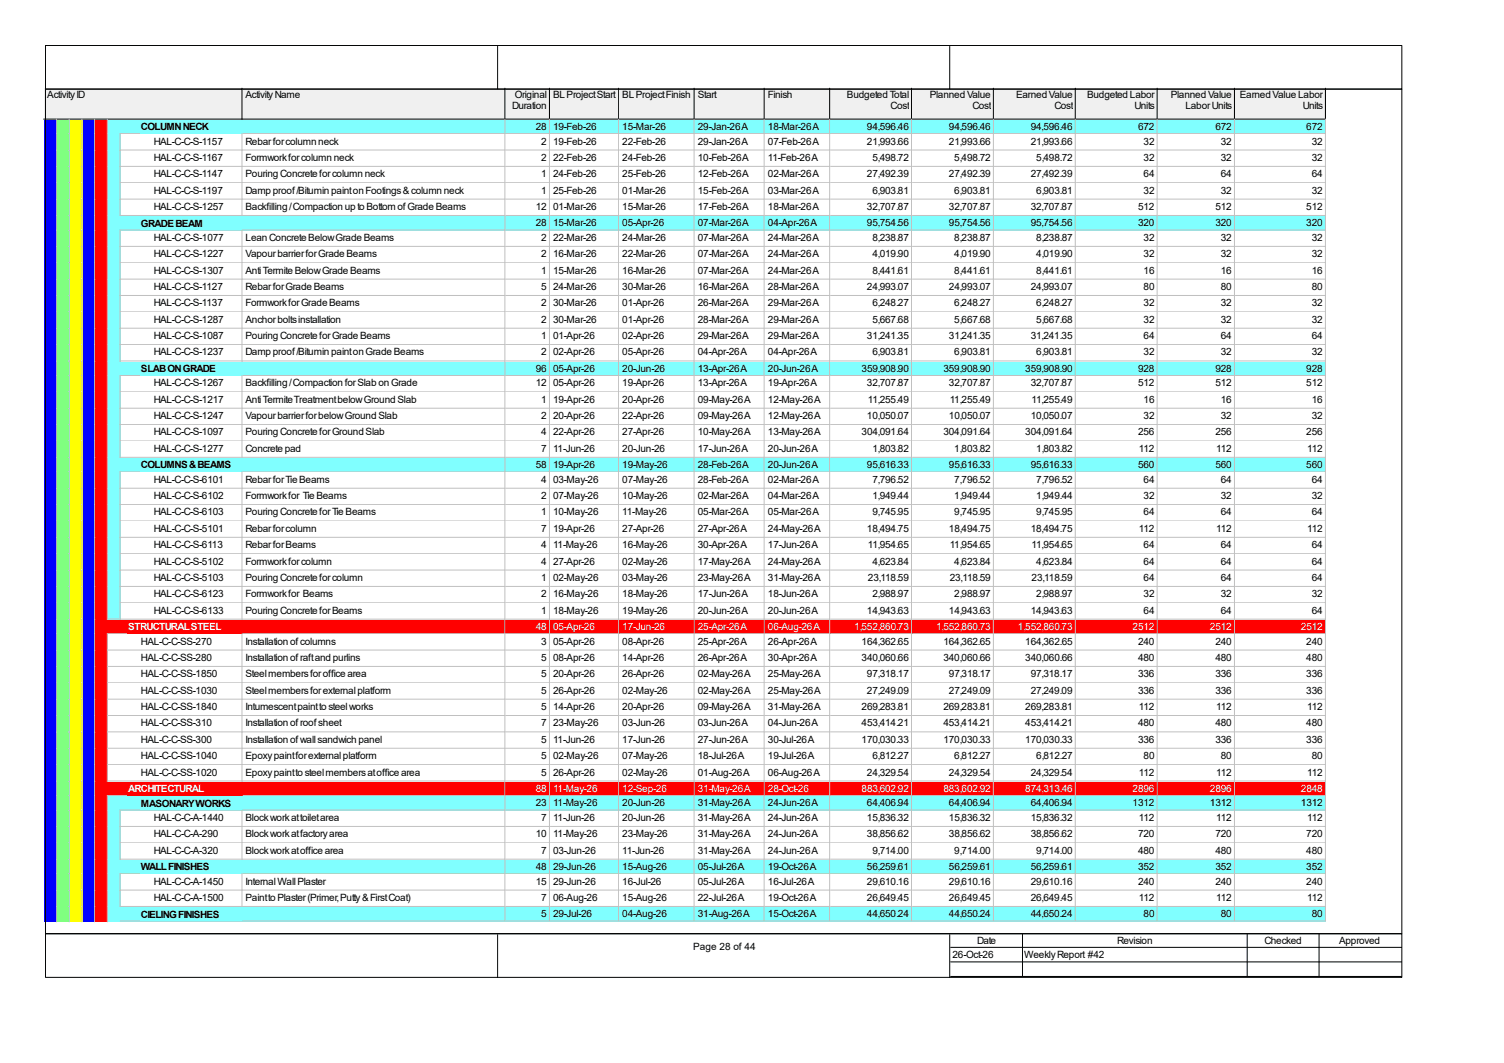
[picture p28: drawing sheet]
<svg xmlns="http://www.w3.org/2000/svg" width="420mm" height="297mm" viewBox="0 0 420 297" stroke-linecap="round" stroke-linejoin="round" font-family="sans-serif">
<defs><g id="words">
<g font-size="2.8">
<text x="13.2" y="27.4">Activity ID</text>
<text x="68.6" y="27.4">Activity Name</text>
<text x="143.8" y="27.4">Original</text>
<text x="154.4" y="27.4">BL Project Start</text>
<text x="173.8" y="27.4">BL Project Finish</text>
<text x="194.9" y="27.4">Start</text>
<text x="214.4" y="27.4">Finish</text>
<text x="236.5" y="27.4">Budgeted Total</text>
<text x="259.6" y="27.4">Planned Value</text>
<text x="283.8" y="27.4">Earned Value</text>
<text x="303.6" y="27.4">Budgeted Labor</text>
<text x="326.9" y="27.4">Planned Value</text>
<text x="346.2" y="27.4">Earned Value Labor</text>
<text x="143" y="30.5">Duration</text>
<text x="248.7" y="30.5">Cost</text>
<text x="271.6" y="30.5">Cost</text>
<text x="294.4" y="30.5">Cost</text>
<text x="316.8" y="30.5">Units</text>
<text x="331" y="30.5">Labor Units</text>
<text x="363.8" y="30.5">Units</text>
<text x="39.4" y="36.4">COLUMN NECK</text>
<text x="42.9" y="40.4">HAL-C-C-S-1157</text>
<text x="68.6" y="40.4">Rebar for column neck</text>
<text x="149.6" y="36.3">28</text>
<text x="151.1" y="40.4">2</text>
<text x="154.4" y="36.3">19-Feb-26</text>
<text x="154.4" y="40.4">19-Feb-26</text>
<text x="173.8" y="36.3">15-Mar-26</text>
<text x="173.8" y="40.4">22-Feb-26</text>
<text x="194.9" y="36.3">29-Jan-26 A</text>
<text x="194.9" y="40.4">29-Jan-26 A</text>
<text x="214.4" y="36.3">18-Mar-26 A</text>
<text x="214.4" y="40.4">07-Feb-26 A</text>
<text x="242.1" y="36.3">94,596.46</text>
<text x="242.1" y="40.4">21,993.66</text>
<text x="265" y="36.3">94,596.46</text>
<text x="265" y="40.4">21,993.66</text>
<text x="287.8" y="36.3">94,596.46</text>
<text x="287.8" y="40.4">21,993.66</text>
<text x="317.8" y="36.3">672</text>
<text x="319.3" y="40.4">32</text>
<text x="339.4" y="36.3">672</text>
<text x="340.9" y="40.4">32</text>
<text x="364.8" y="36.3">672</text>
<text x="366.3" y="40.4">32</text>
<text x="42.9" y="45">HAL-C-C-S-1167</text>
<text x="68.6" y="45">Formwork for column neck</text>
<text x="151.1" y="45">2</text>
<text x="154.4" y="45">22-Feb-26</text>
<text x="173.8" y="45">24-Feb-26</text>
<text x="194.9" y="45">10-Feb-26 A</text>
<text x="214.4" y="45">11-Feb-26 A</text>
<text x="243.6" y="45">5,498.72</text>
<text x="266.5" y="45">5,498.72</text>
<text x="289.3" y="45">5,498.72</text>
<text x="319.3" y="45">32</text>
<text x="340.9" y="45">32</text>
<text x="366.3" y="45">32</text>
<text x="42.9" y="49.5">HAL-C-C-S-1147</text>
<text x="68.6" y="49.5">Pouring Concrete for column neck</text>
<text x="151.1" y="49.5">1</text>
<text x="154.4" y="49.5">24-Feb-26</text>
<text x="173.8" y="49.5">25-Feb-26</text>
<text x="194.9" y="49.5">12-Feb-26 A</text>
<text x="214.4" y="49.5">02-Mar-26 A</text>
<text x="242.1" y="49.5">27,492.39</text>
<text x="265" y="49.5">27,492.39</text>
<text x="287.8" y="49.5">27,492.39</text>
<text x="319.3" y="49.5">64</text>
<text x="340.9" y="49.5">64</text>
<text x="366.3" y="49.5">64</text>
<text x="42.9" y="54.1">HAL-C-C-S-1197</text>
<text x="42.9" y="58.7">HAL-C-C-S-1257</text>
<text x="68.6" y="54.1">Damp proof /Bitumin paint on Footings &amp; column neck</text>
<text x="68.6" y="58.7">Backfilling / Compaction up to Bottom of Grade Beams</text>
<text x="149.6" y="58.7">12</text>
<text x="151.1" y="54.1">1</text>
<text x="154.4" y="54.1">25-Feb-26</text>
<text x="154.4" y="58.7">01-Mar-26</text>
<text x="173.8" y="54.1">01-Mar-26</text>
<text x="173.8" y="58.7">15-Mar-26</text>
<text x="194.9" y="54.1">15-Feb-26 A</text>
<text x="194.9" y="58.7">17-Feb-26 A</text>
<text x="214.4" y="54.1">03-Mar-26 A</text>
<text x="214.4" y="58.7">18-Mar-26 A</text>
<text x="242.1" y="58.7">32,707.87</text>
<text x="243.6" y="54.1">6,903.81</text>
<text x="265" y="58.7">32,707.87</text>
<text x="266.5" y="54.1">6,903.81</text>
<text x="287.8" y="58.7">32,707.87</text>
<text x="289.3" y="54.1">6,903.81</text>
<text x="317.8" y="58.7">512</text>
<text x="319.3" y="54.1">32</text>
<text x="339.4" y="58.7">512</text>
<text x="340.9" y="54.1">32</text>
<text x="364.8" y="58.7">512</text>
<text x="366.3" y="54.1">32</text>
<text x="39.4" y="63.3">GRADE BEAM</text>
<text x="149.6" y="63.2">28</text>
<text x="154.4" y="63.2">15-Mar-26</text>
<text x="173.8" y="63.2">05-Apr-26</text>
<text x="194.9" y="63.2">07-Mar-26 A</text>
<text x="214.4" y="63.2">04-Apr-26 A</text>
<text x="242.1" y="63.2">95,754.56</text>
<text x="265" y="63.2">95,754.56</text>
<text x="287.8" y="63.2">95,754.56</text>
<text x="317.8" y="63.2">320</text>
<text x="339.4" y="63.2">320</text>
<text x="364.8" y="63.2">320</text>
<text x="42.9" y="67.3">HAL-C-C-S-1077</text>
<text x="42.9" y="71.9">HAL-C-C-S-1227</text>
<text x="68.6" y="67.3">Lean Concrete Below Grade Beams</text>
<text x="68.6" y="71.9">Vapour barrier for Grade Beams</text>
<text x="151.1" y="67.3">2</text>
<text x="151.1" y="71.9">2</text>
<text x="154.4" y="67.3">22-Mar-26</text>
<text x="154.4" y="71.9">16-Mar-26</text>
<text x="173.8" y="67.3">24-Mar-26</text>
<text x="173.8" y="71.9">22-Mar-26</text>
<text x="194.9" y="67.3">07-Mar-26 A</text>
<text x="194.9" y="71.9">07-Mar-26 A</text>
<text x="214.4" y="67.3">24-Mar-26 A</text>
<text x="214.4" y="71.9">24-Mar-26 A</text>
<text x="243.6" y="67.3">8,238.87</text>
<text x="243.6" y="71.9">4,019.90</text>
<text x="266.5" y="67.3">8,238.87</text>
<text x="266.5" y="71.9">4,019.90</text>
<text x="289.3" y="67.3">8,238.87</text>
<text x="289.3" y="71.9">4,019.90</text>
<text x="319.3" y="67.3">32</text>
<text x="319.3" y="71.9">32</text>
<text x="340.9" y="67.3">32</text>
<text x="340.9" y="71.9">32</text>
<text x="366.3" y="67.3">32</text>
<text x="366.3" y="71.9">32</text>
<text x="42.9" y="76.5">HAL-C-C-S-1307</text>
<text x="68.6" y="76.5">Anti Termite Below Grade Beams</text>
<text x="151.1" y="76.5">1</text>
<text x="154.4" y="76.5">15-Mar-26</text>
<text x="173.8" y="76.5">16-Mar-26</text>
<text x="194.9" y="76.5">07-Mar-26 A</text>
<text x="214.4" y="76.5">24-Mar-26 A</text>
<text x="243.6" y="76.5">8,441.61</text>
<text x="266.5" y="76.5">8,441.61</text>
<text x="289.3" y="76.5">8,441.61</text>
<text x="319.3" y="76.5">16</text>
<text x="340.9" y="76.5">16</text>
<text x="366.3" y="76.5">16</text>
<text x="42.9" y="81">HAL-C-C-S-1127</text>
<text x="68.6" y="81">Rebar for Grade Beams</text>
<text x="151.1" y="81">5</text>
<text x="154.4" y="81">24-Mar-26</text>
<text x="173.8" y="81">30-Mar-26</text>
<text x="194.9" y="81">16-Mar-26 A</text>
<text x="214.4" y="81">28-Mar-26 A</text>
<text x="242.1" y="81">24,993.07</text>
<text x="265" y="81">24,993.07</text>
<text x="287.8" y="81">24,993.07</text>
<text x="319.3" y="81">80</text>
<text x="340.9" y="81">80</text>
<text x="366.3" y="81">80</text>
<text x="42.9" y="85.6">HAL-C-C-S-1137</text>
<text x="68.6" y="85.6">Formwork for Grade Beams</text>
<text x="151.1" y="85.6">2</text>
<text x="154.4" y="85.6">30-Mar-26</text>
<text x="173.8" y="85.6">01-Apr-26</text>
<text x="194.9" y="85.6">26-Mar-26 A</text>
<text x="214.4" y="85.6">29-Mar-26 A</text>
<text x="243.6" y="85.6">6,248.27</text>
<text x="266.5" y="85.6">6,248.27</text>
<text x="289.3" y="85.6">6,248.27</text>
<text x="319.3" y="85.6">32</text>
<text x="340.9" y="85.6">32</text>
<text x="366.3" y="85.6">32</text>
<text x="42.9" y="90.2">HAL-C-C-S-1287</text>
<text x="42.9" y="94.7">HAL-C-C-S-1087</text>
<text x="68.6" y="90.2">Anchor bolts installation</text>
<text x="68.6" y="94.7">Pouring Concrete for Grade Beams</text>
<text x="151.1" y="90.2">2</text>
<text x="151.1" y="94.7">1</text>
<text x="154.4" y="90.2">30-Mar-26</text>
<text x="154.4" y="94.7">01-Apr-26</text>
<text x="173.8" y="90.2">01-Apr-26</text>
<text x="173.8" y="94.7">02-Apr-26</text>
<text x="194.9" y="90.2">28-Mar-26 A</text>
<text x="194.9" y="94.7">29-Mar-26 A</text>
<text x="214.4" y="90.2">29-Mar-26 A</text>
<text x="214.4" y="94.7">29-Mar-26 A</text>
<text x="242.1" y="94.7">31,241.35</text>
<text x="243.6" y="90.2">5,667.68</text>
<text x="265" y="94.7">31,241.35</text>
<text x="266.5" y="90.2">5,667.68</text>
<text x="287.8" y="94.7">31,241.35</text>
<text x="289.3" y="90.2">5,667.68</text>
<text x="319.3" y="90.2">32</text>
<text x="319.3" y="94.7">64</text>
<text x="340.9" y="90.2">32</text>
<text x="340.9" y="94.7">64</text>
<text x="366.3" y="90.2">32</text>
<text x="366.3" y="94.7">64</text>
<text x="42.9" y="99.3">HAL-C-C-S-1237</text>
<text x="68.6" y="99.3">Damp proof /Bitumin paint on Grade Beams</text>
<text x="151.1" y="99.3">2</text>
<text x="154.4" y="99.3">02-Apr-26</text>
<text x="173.8" y="99.3">05-Apr-26</text>
<text x="194.9" y="99.3">04-Apr-26 A</text>
<text x="214.4" y="99.3">04-Apr-26 A</text>
<text x="243.6" y="99.3">6,903.81</text>
<text x="266.5" y="99.3">6,903.81</text>
<text x="289.3" y="99.3">6,903.81</text>
<text x="319.3" y="99.3">32</text>
<text x="340.9" y="99.3">32</text>
<text x="366.3" y="99.3">32</text>
<text x="39.4" y="104">SLAB ON GRADE</text>
<text x="42.9" y="108">HAL-C-C-S-1267</text>
<text x="68.6" y="108">Backfilling / Compaction for Slab on Grade</text>
<text x="149.6" y="103.9">96</text>
<text x="149.6" y="108">12</text>
<text x="154.4" y="103.9">05-Apr-26</text>
<text x="154.4" y="108">05-Apr-26</text>
<text x="173.8" y="103.9">20-Jun-26</text>
<text x="173.8" y="108">19-Apr-26</text>
<text x="194.9" y="103.9">13-Apr-26 A</text>
<text x="194.9" y="108">13-Apr-26 A</text>
<text x="214.4" y="103.9">20-Jun-26 A</text>
<text x="214.4" y="108">19-Apr-26 A</text>
<text x="240.6" y="103.9">359,908.90</text>
<text x="242.1" y="108">32,707.87</text>
<text x="263.4" y="103.9">359,908.90</text>
<text x="265" y="108">32,707.87</text>
<text x="286.3" y="103.9">359,908.90</text>
<text x="287.8" y="108">32,707.87</text>
<text x="317.8" y="103.9">928</text>
<text x="317.8" y="108">512</text>
<text x="339.4" y="103.9">928</text>
<text x="339.4" y="108">512</text>
<text x="364.8" y="103.9">928</text>
<text x="364.8" y="108">512</text>
<text x="42.9" y="112.5">HAL-C-C-S-1217</text>
<text x="68.6" y="112.5">Anti Termite Treatment below Ground Slab</text>
<text x="151.1" y="112.5">1</text>
<text x="154.4" y="112.5">19-Apr-26</text>
<text x="173.8" y="112.5">20-Apr-26</text>
<text x="194.9" y="112.5">09-May-26 A</text>
<text x="214.4" y="112.5">12-May-26 A</text>
<text x="242.4" y="112.5">11,255.49</text>
<text x="265.2" y="112.5">11,255.49</text>
<text x="288.1" y="112.5">11,255.49</text>
<text x="319.3" y="112.5">16</text>
<text x="340.9" y="112.5">16</text>
<text x="366.3" y="112.5">16</text>
<text x="42.9" y="117.1">HAL-C-C-S-1247</text>
<text x="68.6" y="117.1">Vapour barrier for below Ground Slab</text>
<text x="151.1" y="117.1">2</text>
<text x="154.4" y="117.1">20-Apr-26</text>
<text x="173.8" y="117.1">22-Apr-26</text>
<text x="194.9" y="117.1">09-May-26 A</text>
<text x="214.4" y="117.1">12-May-26 A</text>
<text x="242.1" y="117.1">10,050.07</text>
<text x="265" y="117.1">10,050.07</text>
<text x="287.8" y="117.1">10,050.07</text>
<text x="319.3" y="117.1">32</text>
<text x="340.9" y="117.1">32</text>
<text x="366.3" y="117.1">32</text>
<text x="42.9" y="121.7">HAL-C-C-S-1097</text>
<text x="68.6" y="121.7">Pouring Concrete for Ground Slab</text>
<text x="151.1" y="121.7">4</text>
<text x="154.4" y="121.7">22-Apr-26</text>
<text x="173.8" y="121.7">27-Apr-26</text>
<text x="194.9" y="121.7">10-May-26 A</text>
<text x="214.4" y="121.7">13-May-26 A</text>
<text x="240.6" y="121.7">304,091.64</text>
<text x="263.4" y="121.7">304,091.64</text>
<text x="286.3" y="121.7">304,091.64</text>
<text x="317.8" y="121.7">256</text>
<text x="339.4" y="121.7">256</text>
<text x="364.8" y="121.7">256</text>
<text x="39.4" y="130.9">COLUMNS &amp; BEAMS</text>
<text x="42.9" y="126.2">HAL-C-C-S-1277</text>
<text x="68.6" y="126.2">Concrete pad</text>
<text x="149.6" y="130.8">58</text>
<text x="151.1" y="126.2">7</text>
<text x="154.4" y="126.2">11-Jun-26</text>
<text x="154.4" y="130.8">19-Apr-26</text>
<text x="173.8" y="126.2">20-Jun-26</text>
<text x="173.8" y="130.8">19-May-26</text>
<text x="194.9" y="126.2">17-Jun-26 A</text>
<text x="194.9" y="130.8">28-Feb-26 A</text>
<text x="214.4" y="126.2">20-Jun-26 A</text>
<text x="214.4" y="130.8">20-Jun-26 A</text>
<text x="242.1" y="130.8">95,616.33</text>
<text x="243.6" y="126.2">1,803.82</text>
<text x="265" y="130.8">95,616.33</text>
<text x="266.5" y="126.2">1,803.82</text>
<text x="287.8" y="130.8">95,616.33</text>
<text x="289.3" y="126.2">1,803.82</text>
<text x="317.8" y="130.8">560</text>
<text x="318.1" y="126.2">112</text>
<text x="339.4" y="130.8">560</text>
<text x="339.6" y="126.2">112</text>
<text x="364.8" y="130.8">560</text>
<text x="365" y="126.2">112</text>
<text x="42.9" y="134.9">HAL-C-C-S-6101</text>
<text x="68.6" y="134.9">Rebar for Tie Beams</text>
<text x="151.1" y="134.9">4</text>
<text x="154.4" y="134.9">03-May-26</text>
<text x="173.8" y="134.9">07-May-26</text>
<text x="194.9" y="134.9">28-Feb-26 A</text>
<text x="214.4" y="134.9">02-Mar-26 A</text>
<text x="243.6" y="134.9">7,796.52</text>
<text x="266.5" y="134.9">7,796.52</text>
<text x="289.3" y="134.9">7,796.52</text>
<text x="319.3" y="134.9">64</text>
<text x="340.9" y="134.9">64</text>
<text x="366.3" y="134.9">64</text>
<text x="42.9" y="139.4">HAL-C-C-S-6102</text>
<text x="68.6" y="139.4">Formwork for Tie Beams</text>
<text x="151.1" y="139.4">2</text>
<text x="154.4" y="139.4">07-May-26</text>
<text x="173.8" y="139.4">10-May-26</text>
<text x="194.9" y="139.4">02-Mar-26 A</text>
<text x="214.4" y="139.4">04-Mar-26 A</text>
<text x="243.6" y="139.4">1,949.44</text>
<text x="266.5" y="139.4">1,949.44</text>
<text x="289.3" y="139.4">1,949.44</text>
<text x="319.3" y="139.4">32</text>
<text x="340.9" y="139.4">32</text>
<text x="366.3" y="139.4">32</text>
<text x="42.9" y="144">HAL-C-C-S-6103</text>
<text x="42.9" y="148.6">HAL-C-C-S-5101</text>
<text x="68.6" y="144">Pouring Concrete for Tie Beams</text>
<text x="68.6" y="148.6">Rebar for column</text>
<text x="151.1" y="144">1</text>
<text x="151.1" y="148.6">7</text>
<text x="154.4" y="144">10-May-26</text>
<text x="154.4" y="148.6">19-Apr-26</text>
<text x="173.8" y="144">11-May-26</text>
<text x="173.8" y="148.6">27-Apr-26</text>
<text x="194.9" y="144">05-Mar-26 A</text>
<text x="194.9" y="148.6">27-Apr-26 A</text>
<text x="214.4" y="144">05-Mar-26 A</text>
<text x="214.4" y="148.6">24-May-26 A</text>
<text x="242.1" y="148.6">18,494.75</text>
<text x="243.6" y="144">9,745.95</text>
<text x="265" y="148.6">18,494.75</text>
<text x="266.5" y="144">9,745.95</text>
<text x="287.8" y="148.6">18,494.75</text>
<text x="289.3" y="144">9,745.95</text>
<text x="318.1" y="148.6">112</text>
<text x="319.3" y="144">64</text>
<text x="339.6" y="148.6">112</text>
<text x="340.9" y="144">64</text>
<text x="365" y="148.6">112</text>
<text x="366.3" y="144">64</text>
<text x="42.9" y="153.2">HAL-C-C-S-6113</text>
<text x="68.6" y="153.2">Rebar for Beams</text>
<text x="151.1" y="153.2">4</text>
<text x="154.4" y="153.2">11-May-26</text>
<text x="173.8" y="153.2">16-May-26</text>
<text x="194.9" y="153.2">30-Apr-26 A</text>
<text x="214.4" y="153.2">17-Jun-26 A</text>
<text x="242.4" y="153.2">11,954.65</text>
<text x="265.2" y="153.2">11,954.65</text>
<text x="288.1" y="153.2">11,954.65</text>
<text x="319.3" y="153.2">64</text>
<text x="340.9" y="153.2">64</text>
<text x="366.3" y="153.2">64</text>
<text x="42.9" y="157.7">HAL-C-C-S-5102</text>
<text x="68.6" y="157.7">Formwork for column</text>
<text x="151.1" y="157.7">4</text>
<text x="154.4" y="157.7">27-Apr-26</text>
<text x="173.8" y="157.7">02-May-26</text>
<text x="194.9" y="157.7">17-May-26 A</text>
<text x="214.4" y="157.7">24-May-26 A</text>
<text x="243.6" y="157.7">4,623.84</text>
<text x="266.5" y="157.7">4,623.84</text>
<text x="289.3" y="157.7">4,623.84</text>
<text x="319.3" y="157.7">64</text>
<text x="340.9" y="157.7">64</text>
<text x="366.3" y="157.7">64</text>
<text x="42.9" y="162.3">HAL-C-C-S-5103</text>
<text x="42.9" y="166.9">HAL-C-C-S-6123</text>
<text x="68.6" y="162.3">Pouring Concrete for column</text>
<text x="68.6" y="166.9">Formwork for Beams</text>
<text x="151.1" y="162.3">1</text>
<text x="151.1" y="166.9">2</text>
<text x="154.4" y="162.3">02-May-26</text>
<text x="154.4" y="166.9">16-May-26</text>
<text x="173.8" y="162.3">03-May-26</text>
<text x="173.8" y="166.9">18-May-26</text>
<text x="194.9" y="162.3">23-May-26 A</text>
<text x="194.9" y="166.9">17-Jun-26 A</text>
<text x="214.4" y="162.3">31-May-26 A</text>
<text x="214.4" y="166.9">18-Jun-26 A</text>
<text x="242.4" y="162.3">23,118.59</text>
<text x="243.6" y="166.9">2,988.97</text>
<text x="265.2" y="162.3">23,118.59</text>
<text x="266.5" y="166.9">2,988.97</text>
<text x="288.1" y="162.3">23,118.59</text>
<text x="289.3" y="166.9">2,988.97</text>
<text x="319.3" y="162.3">64</text>
<text x="319.3" y="166.9">32</text>
<text x="340.9" y="162.3">64</text>
<text x="340.9" y="166.9">32</text>
<text x="366.3" y="162.3">64</text>
<text x="366.3" y="166.9">32</text>
<text x="42.9" y="171.5">HAL-C-C-S-6133</text>
<text x="68.6" y="171.5">Pouring Concrete for Beams</text>
<text x="151.1" y="171.5">1</text>
<text x="154.4" y="171.5">18-May-26</text>
<text x="173.8" y="171.5">19-May-26</text>
<text x="194.9" y="171.5">20-Jun-26 A</text>
<text x="214.4" y="171.5">20-Jun-26 A</text>
<text x="242.1" y="171.5">14,943.63</text>
<text x="265" y="171.5">14,943.63</text>
<text x="287.8" y="171.5">14,943.63</text>
<text x="319.3" y="171.5">64</text>
<text x="340.9" y="171.5">64</text>
<text x="366.3" y="171.5">64</text>
<text x="39.4" y="180.1">HAL-C-C-SS-270</text>
<text x="39.4" y="184.7">HAL-C-C-SS-280</text>
<text x="68.6" y="180.1">Installation of columns</text>
<text x="68.6" y="184.7">Installation of raft and purlins</text>
<text x="151.1" y="180.1">3</text>
<text x="151.1" y="184.7">5</text>
<text x="154.4" y="180.1">05-Apr-26</text>
<text x="154.4" y="184.7">08-Apr-26</text>
<text x="173.8" y="180.1">08-Apr-26</text>
<text x="173.8" y="184.7">14-Apr-26</text>
<text x="194.9" y="180.1">25-Apr-26 A</text>
<text x="194.9" y="184.7">26-Apr-26 A</text>
<text x="214.4" y="180.1">26-Apr-26 A</text>
<text x="214.4" y="184.7">30-Apr-26 A</text>
<text x="240.6" y="180.1">164,362.65</text>
<text x="240.6" y="184.7">340,060.66</text>
<text x="263.4" y="180.1">164,362.65</text>
<text x="263.4" y="184.7">340,060.66</text>
<text x="286.3" y="180.1">164,362.65</text>
<text x="286.3" y="184.7">340,060.66</text>
<text x="317.8" y="180.1">240</text>
<text x="317.8" y="184.7">480</text>
<text x="339.4" y="180.1">240</text>
<text x="339.4" y="184.7">480</text>
<text x="364.8" y="180.1">240</text>
<text x="364.8" y="184.7">480</text>
<text x="39.4" y="189.3">HAL-C-C-SS-1850</text>
<text x="68.6" y="189.3">Steel members for office area</text>
<text x="151.1" y="189.3">5</text>
<text x="154.4" y="189.3">20-Apr-26</text>
<text x="173.8" y="189.3">26-Apr-26</text>
<text x="194.9" y="189.3">02-May-26 A</text>
<text x="214.4" y="189.3">25-May-26 A</text>
<text x="242.1" y="189.3">97,318.17</text>
<text x="265" y="189.3">97,318.17</text>
<text x="287.8" y="189.3">97,318.17</text>
<text x="317.8" y="189.3">336</text>
<text x="339.4" y="189.3">336</text>
<text x="364.8" y="189.3">336</text>
<text x="39.4" y="193.8">HAL-C-C-SS-1030</text>
<text x="68.6" y="193.8">Steel members for external platform</text>
<text x="151.1" y="193.8">5</text>
<text x="154.4" y="193.8">26-Apr-26</text>
<text x="173.8" y="193.8">02-May-26</text>
<text x="194.9" y="193.8">02-May-26 A</text>
<text x="214.4" y="193.8">25-May-26 A</text>
<text x="242.1" y="193.8">27,249.09</text>
<text x="265" y="193.8">27,249.09</text>
<text x="287.8" y="193.8">27,249.09</text>
<text x="317.8" y="193.8">336</text>
<text x="339.4" y="193.8">336</text>
<text x="364.8" y="193.8">336</text>
<text x="39.4" y="198.4">HAL-C-C-SS-1840</text>
<text x="39.4" y="203">HAL-C-C-SS-310</text>
<text x="68.6" y="198.4">Intumescent paint to steel works</text>
<text x="68.6" y="203">Installation of roof sheet</text>
<text x="151.1" y="198.4">5</text>
<text x="151.1" y="203">7</text>
<text x="154.4" y="198.4">14-Apr-26</text>
<text x="154.4" y="203">23-May-26</text>
<text x="173.8" y="198.4">20-Apr-26</text>
<text x="173.8" y="203">03-Jun-26</text>
<text x="194.9" y="198.4">09-May-26 A</text>
<text x="194.9" y="203">03-Jun-26 A</text>
<text x="214.4" y="198.4">31-May-26 A</text>
<text x="214.4" y="203">04-Jun-26 A</text>
<text x="240.6" y="198.4">269,283.81</text>
<text x="240.6" y="203">453,414.21</text>
<text x="263.4" y="198.4">269,283.81</text>
<text x="263.4" y="203">453,414.21</text>
<text x="286.3" y="198.4">269,283.81</text>
<text x="286.3" y="203">453,414.21</text>
<text x="317.8" y="203">480</text>
<text x="318.1" y="198.4">112</text>
<text x="339.4" y="203">480</text>
<text x="339.6" y="198.4">112</text>
<text x="364.8" y="203">480</text>
<text x="365" y="198.4">112</text>
<text x="39.4" y="207.6">HAL-C-C-SS-300</text>
<text x="68.6" y="207.6">Installation of wall sandwich panel</text>
<text x="151.1" y="207.6">5</text>
<text x="154.4" y="207.6">11-Jun-26</text>
<text x="173.8" y="207.6">17-Jun-26</text>
<text x="194.9" y="207.6">27-Jun-26 A</text>
<text x="214.4" y="207.6">30-Jul-26 A</text>
<text x="240.6" y="207.6">170,030.33</text>
<text x="263.4" y="207.6">170,030.33</text>
<text x="286.3" y="207.6">170,030.33</text>
<text x="317.8" y="207.6">336</text>
<text x="339.4" y="207.6">336</text>
<text x="364.8" y="207.6">336</text>
<text x="39.4" y="212.1">HAL-C-C-SS-1040</text>
<text x="68.6" y="212.1">Epoxy paint for external platform</text>
<text x="151.1" y="212.1">5</text>
<text x="154.4" y="212.1">02-May-26</text>
<text x="173.8" y="212.1">07-May-26</text>
<text x="194.9" y="212.1">18-Jul-26 A</text>
<text x="214.4" y="212.1">19-Jul-26 A</text>
<text x="243.6" y="212.1">6,812.27</text>
<text x="266.5" y="212.1">6,812.27</text>
<text x="289.3" y="212.1">6,812.27</text>
<text x="319.3" y="212.1">80</text>
<text x="340.9" y="212.1">80</text>
<text x="366.3" y="212.1">80</text>
<text x="39.4" y="216.7">HAL-C-C-SS-1020</text>
<text x="68.6" y="216.7">Epoxy paint to steel members at office area</text>
<text x="151.1" y="216.7">5</text>
<text x="154.4" y="216.7">26-Apr-26</text>
<text x="173.8" y="216.7">02-May-26</text>
<text x="194.9" y="216.7">01-Aug-26 A</text>
<text x="214.4" y="216.7">06-Aug-26 A</text>
<text x="242.1" y="216.7">24,329.54</text>
<text x="265" y="216.7">24,329.54</text>
<text x="287.8" y="216.7">24,329.54</text>
<text x="318.1" y="216.7">112</text>
<text x="339.6" y="216.7">112</text>
<text x="365" y="216.7">112</text>
<text x="39.4" y="225.4">MASONARY WORKS</text>
<text x="149.6" y="225.3">23</text>
<text x="154.4" y="225.3">11-May-26</text>
<text x="173.8" y="225.3">20-Jun-26</text>
<text x="194.9" y="225.3">31-May-26 A</text>
<text x="214.4" y="225.3">24-Jun-26 A</text>
<text x="242.1" y="225.3">64,406.94</text>
<text x="265" y="225.3">64,406.94</text>
<text x="287.8" y="225.3">64,406.94</text>
<text x="316.3" y="225.3">1312</text>
<text x="337.9" y="225.3">1312</text>
<text x="363.3" y="225.3">1312</text>
<text x="42.9" y="229.4">HAL-C-C-A-1440</text>
<text x="42.9" y="234">HAL-C-C-A-290</text>
<text x="68.6" y="229.4">Block work at toilet area</text>
<text x="68.6" y="234">Block work at factory area</text>
<text x="149.6" y="234">10</text>
<text x="151.1" y="229.4">7</text>
<text x="154.4" y="229.4">11-Jun-26</text>
<text x="154.4" y="234">11-May-26</text>
<text x="173.8" y="229.4">20-Jun-26</text>
<text x="173.8" y="234">23-May-26</text>
<text x="194.9" y="229.4">31-May-26 A</text>
<text x="194.9" y="234">31-May-26 A</text>
<text x="214.4" y="229.4">24-Jun-26 A</text>
<text x="214.4" y="234">24-Jun-26 A</text>
<text x="242.1" y="229.4">15,836.32</text>
<text x="242.1" y="234">38,856.62</text>
<text x="265" y="229.4">15,836.32</text>
<text x="265" y="234">38,856.62</text>
<text x="287.8" y="229.4">15,836.32</text>
<text x="287.8" y="234">38,856.62</text>
<text x="317.8" y="234">720</text>
<text x="318.1" y="229.4">112</text>
<text x="339.4" y="234">720</text>
<text x="339.6" y="229.4">112</text>
<text x="364.8" y="234">720</text>
<text x="365" y="229.4">112</text>
<text x="42.9" y="238.5">HAL-C-C-A-320</text>
<text x="68.6" y="238.5">Block work at office area</text>
<text x="151.1" y="238.5">7</text>
<text x="154.4" y="238.5">03-Jun-26</text>
<text x="173.8" y="238.5">11-Jun-26</text>
<text x="194.9" y="238.5">31-May-26 A</text>
<text x="214.4" y="238.5">24-Jun-26 A</text>
<text x="243.6" y="238.5">9,714.00</text>
<text x="266.5" y="238.5">9,714.00</text>
<text x="289.3" y="238.5">9,714.00</text>
<text x="317.8" y="238.5">480</text>
<text x="339.4" y="238.5">480</text>
<text x="364.8" y="238.5">480</text>
<text x="39.4" y="243.2">WALL FINISHES</text>
<text x="149.6" y="243.1">48</text>
<text x="154.4" y="243.1">29-Jun-26</text>
<text x="173.8" y="243.1">15-Aug-26</text>
<text x="194.9" y="243.1">05-Jul-26 A</text>
<text x="214.4" y="243.1">19-Oct-26 A</text>
<text x="242.1" y="243.1">56,259.61</text>
<text x="265" y="243.1">56,259.61</text>
<text x="287.8" y="243.1">56,259.61</text>
<text x="317.8" y="243.1">352</text>
<text x="339.4" y="243.1">352</text>
<text x="364.8" y="243.1">352</text>
<text x="42.9" y="247.2">HAL-C-C-A-1450</text>
<text x="42.9" y="251.8">HAL-C-C-A-1500</text>
<text x="68.6" y="247.2">Internal Wall Plaster</text>
<text x="68.6" y="251.8">Paint to Plaster (Primer, Putty &amp; First Coat)</text>
<text x="149.6" y="247.2">15</text>
<text x="151.1" y="251.8">7</text>
<text x="154.4" y="247.2">29-Jun-26</text>
<text x="154.4" y="251.8">06-Aug-26</text>
<text x="173.8" y="247.2">16-Jul-26</text>
<text x="173.8" y="251.8">15-Aug-26</text>
<text x="194.9" y="247.2">05-Jul-26 A</text>
<text x="194.9" y="251.8">22-Jul-26 A</text>
<text x="214.4" y="247.2">16-Jul-26 A</text>
<text x="214.4" y="251.8">19-Oct-26 A</text>
<text x="242.1" y="247.2">29,610.16</text>
<text x="242.1" y="251.8">26,649.45</text>
<text x="265" y="247.2">29,610.16</text>
<text x="265" y="251.8">26,649.45</text>
<text x="287.8" y="247.2">29,610.16</text>
<text x="287.8" y="251.8">26,649.45</text>
<text x="317.8" y="247.2">240</text>
<text x="318.1" y="251.8">112</text>
<text x="339.4" y="247.2">240</text>
<text x="339.6" y="251.8">112</text>
<text x="364.8" y="247.2">240</text>
<text x="365" y="251.8">112</text>
<text x="39.4" y="256.4">CIELING FINISHES</text>
<text x="151.1" y="256.3">5</text>
<text x="154.4" y="256.3">29-Jul-26</text>
<text x="173.8" y="256.3">04-Aug-26</text>
<text x="194.9" y="256.3">31-Aug-26 A</text>
<text x="214.4" y="256.3">15-Oct-26 A</text>
<text x="242.1" y="256.3">44,650.24</text>
<text x="265" y="256.3">44,650.24</text>
<text x="287.8" y="256.3">44,650.24</text>
<text x="319.3" y="256.3">80</text>
<text x="340.9" y="256.3">80</text>
<text x="366.3" y="256.3">80</text>
<text x="272.8" y="263.7">Date</text>
<text x="312" y="263.7">Revision</text>
<text x="353.1" y="263.7">Checked</text>
<text x="373.9" y="263.7">Approved</text>
<text x="193.6" y="265.5">Page 28 of 44</text>
<text x="266" y="267.8">26-Oct-26</text>
<text x="286" y="267.8">Weekly Report #42</text>
</g>
<g font-size="2.8" fill="#fff">
<text x="35.8" y="176.1">STRUCTURAL STEEL</text>
<text x="149.6" y="176.1">48</text>
<text x="154.4" y="176.1">05-Apr-26</text>
<text x="173.8" y="176.1">17-Jun-26</text>
<text x="194.9" y="176.1">25-Apr-26 A</text>
<text x="214.4" y="176.1">06-Aug-26 A</text>
<text x="238.5" y="176.1">1,552,860.73</text>
<text x="261.4" y="176.1">1,552,860.73</text>
<text x="284.3" y="176.1">1,552,860.73</text>
<text x="316.3" y="176.1">2512</text>
<text x="337.9" y="176.1">2512</text>
<text x="363.3" y="176.1">2512</text>
<text x="35.8" y="221.4">ARCHITECTURAL</text>
<text x="149.6" y="221.3">88</text>
<text x="154.4" y="221.3">11-May-26</text>
<text x="173.8" y="221.3">12-Sep-26</text>
<text x="194.9" y="221.3">31-May-26 A</text>
<text x="214.4" y="221.3">28-Oct-26</text>
<text x="240.6" y="221.3">883,602.92</text>
<text x="263.4" y="221.3">883,602.92</text>
<text x="286.3" y="221.3">874,313.46</text>
<text x="316.3" y="221.3">2896</text>
<text x="337.9" y="221.3">2896</text>
<text x="363.3" y="221.3">2848</text>
</g>
</g></defs>
<path d="M12.4 24.6h55.4v8.9h-55.4z" fill="#f0f0f0"/>
<path d="M67.6 24.6v8.7h-55.4" fill="none" stroke="#000" stroke-width=".28"/>
<path d="M67.8 24.6h73.4v8.9h-73.4z" fill="#f0f0f0"/>
<path d="M141 24.6v8.7h-73.4" fill="none" stroke="#000" stroke-width=".28"/>
<path d="M141.2 24.6h12.5v8.9h-12.5z" fill="#f0f0f0"/>
<path d="M153.4 24.6v8.7h-12.4" fill="none" stroke="#000" stroke-width=".28"/>
<path d="M153.7 24.6h19.3v8.9h-19.3z" fill="#f0f0f0"/>
<path d="M172.7 24.6v8.7h-19.3" fill="none" stroke="#000" stroke-width=".28"/>
<path d="M173 24.6h21.1v8.9h-21.1z" fill="#f0f0f0"/>
<path d="M193.8 24.6v8.7h-21.1" fill="none" stroke="#000" stroke-width=".28"/>
<path d="M194.1 24.6h19.6v8.9h-19.6z" fill="#f0f0f0"/>
<path d="M213.4 24.6v8.7h-19.6" fill="none" stroke="#000" stroke-width=".28"/>
<path d="M213.7 24.6h18.2v8.9h-18.2z" fill="#f0f0f0"/>
<path d="M231.7 24.6v8.7h-18.3" fill="none" stroke="#000" stroke-width=".28"/>
<path d="M231.9 24.6h22.9v8.9h-22.9z" fill="#f0f0f0"/>
<path d="M254.5 24.6v8.7h-22.8" fill="none" stroke="#000" stroke-width=".28"/>
<path d="M254.8 24.6h22.9v8.9h-22.9z" fill="#f0f0f0"/>
<path d="M277.4 24.6v8.7h-22.9" fill="none" stroke="#000" stroke-width=".28"/>
<path d="M277.7 24.6h22.8v8.9h-22.8z" fill="#f0f0f0"/>
<path d="M300.3 24.6v8.7h-22.9" fill="none" stroke="#000" stroke-width=".28"/>
<path d="M300.5 24.6h22.9v8.9h-22.9z" fill="#f0f0f0"/>
<path d="M323.1 24.6v8.7h-22.8" fill="none" stroke="#000" stroke-width=".28"/>
<path d="M323.4 24.6h21.6v8.9h-21.6z" fill="#f0f0f0"/>
<path d="M344.7 24.6v8.7h-21.6" fill="none" stroke="#000" stroke-width=".28"/>
<path d="M345 24.6h25.4v8.9h-25.4z" fill="#f0f0f0"/>
<path d="M370.1 24.6v8.7h-25.4" fill="none" stroke="#000" stroke-width=".28"/>
<path d="M12.4 33.5h3.6v4.1h-3.6z" fill="#00f"/>
<path d="M15.8 33.3v4.3" fill="none" stroke="#c0c0c0" stroke-width=".28"/>
<path d="M16 33.5h3.6v4.1h-3.6z" fill="#80ff80"/>
<path d="M19.3 33.3v4.3" fill="none" stroke="#c0c0c0" stroke-width=".28"/>
<path d="M19.6 33.5h3.5v4.1h-3.5z" fill="#ff0"/>
<path d="M22.9 33.3v4.3" fill="none" stroke="#c0c0c0" stroke-width=".28"/>
<path d="M23.1 33.5h3.6v4.1h-3.6z" fill="#00f"/>
<path d="M26.4 33.3v4.3" fill="none" stroke="#c0c0c0" stroke-width=".28"/>
<path d="M26.7 33.5h3.5v4.1h-3.5z" fill="#f00"/>
<path d="M30 33.3v4.3" fill="none" stroke="#c0c0c0" stroke-width=".28"/>
<path d="M30.2 33.5h37.6v4.1h-37.6z" fill="#80ffff"/>
<path d="M33.5 37.3h34.3" fill="none" stroke="#c0c0c0" stroke-width=".28"/>
<g fill="#80ffff">
<path d="M67.8 33.5h73.4v4.1h-73.4z"/>
<path d="M39.1 33.8h101.4v3.5h-101.4z"/>
</g>
<path d="M141 33.3v4h-73.2" fill="none" stroke="#c0c0c0" stroke-width=".28"/>
<g fill="#80ffff">
<path d="M141.2 33.5h12.5v4.1h-12.5z"/>
<path d="M141.7 33.8h11.2v3.5h-11.2z"/>
</g>
<path d="M153.4 33.3v4h-12.2" fill="none" stroke="#c0c0c0" stroke-width=".28"/>
<g fill="#80ffff">
<path d="M153.7 33.5h19.3v4.1h-19.3z"/>
<path d="M154.2 33.8h18.1v3.5h-18.1z"/>
</g>
<path d="M172.7 33.3v4h-19" fill="none" stroke="#c0c0c0" stroke-width=".28"/>
<g fill="#80ffff">
<path d="M173 33.5h21.1v4.1h-21.1z"/>
<path d="M173.5 33.8h19.8v3.5h-19.8z"/>
</g>
<path d="M193.8 33.3v4h-20.8" fill="none" stroke="#c0c0c0" stroke-width=".28"/>
<g fill="#80ffff">
<path d="M194.1 33.5h19.6v4.1h-19.6z"/>
<path d="M194.6 33.8h18.3v3.5h-18.3z"/>
</g>
<path d="M213.4 33.3v4h-19.3" fill="none" stroke="#c0c0c0" stroke-width=".28"/>
<g fill="#80ffff">
<path d="M213.7 33.5h18.2v4.1h-18.2z"/>
<path d="M214.2 33.8h17v3.5h-17z"/>
</g>
<path d="M231.7 33.3v4h-18.1" fill="none" stroke="#c0c0c0" stroke-width=".28"/>
<g fill="#80ffff">
<path d="M231.9 33.5h22.9v4.1h-22.9z"/>
<path d="M232.5 33.8h21.5v3.5h-21.5z"/>
</g>
<path d="M254.5 33.3v4h-22.6" fill="none" stroke="#c0c0c0" stroke-width=".28"/>
<g fill="#80ffff">
<path d="M254.8 33.5h22.9v4.1h-22.9z"/>
<path d="M255.3 33.8h21.6v3.5h-21.6z"/>
</g>
<path d="M277.4 33.3v4h-22.6" fill="none" stroke="#c0c0c0" stroke-width=".28"/>
<g fill="#80ffff">
<path d="M277.7 33.5h22.8v4.1h-22.8z"/>
<path d="M278.2 33.8h21.6v3.5h-21.6z"/>
</g>
<path d="M300.3 33.3v4h-22.6" fill="none" stroke="#c0c0c0" stroke-width=".28"/>
<g fill="#80ffff">
<path d="M300.5 33.5h22.9v4.1h-22.9z"/>
<path d="M301 33.8h21.6v3.5h-21.6z"/>
</g>
<path d="M323.1 33.3v4h-22.6" fill="none" stroke="#c0c0c0" stroke-width=".28"/>
<g fill="#80ffff">
<path d="M323.4 33.5h21.6v4.1h-21.6z"/>
<path d="M323.9 33.8h20.3v3.5h-20.3z"/>
</g>
<path d="M344.7 33.3v4h-21.3" fill="none" stroke="#c0c0c0" stroke-width=".28"/>
<g fill="#80ffff">
<path d="M345 33.5h25.4v4.1h-25.4z"/>
<path d="M345.5 33.8h24.1v3.5h-24.1z"/>
</g>
<path d="M370.1 33.3v4h-25.1" fill="none" stroke="#c0c0c0" stroke-width=".28"/>
<path d="M12.4 37.6h3.6v4.6h-3.6z" fill="#00f"/>
<path d="M15.8 37.3v4.9" fill="none" stroke="#c0c0c0" stroke-width=".28"/>
<path d="M16 37.6h3.6v4.6h-3.6z" fill="#80ff80"/>
<path d="M19.3 37.3v4.9" fill="none" stroke="#c0c0c0" stroke-width=".28"/>
<path d="M19.6 37.6h3.5v4.6h-3.5z" fill="#ff0"/>
<path d="M22.9 37.3v4.9" fill="none" stroke="#c0c0c0" stroke-width=".28"/>
<path d="M23.1 37.6h3.6v4.6h-3.6z" fill="#00f"/>
<path d="M26.4 37.3v4.9" fill="none" stroke="#c0c0c0" stroke-width=".28"/>
<path d="M26.7 37.6h3.5v4.6h-3.5z" fill="#f00"/>
<path d="M30 37.3v4.9" fill="none" stroke="#c0c0c0" stroke-width=".28"/>
<path d="M30.2 37.6h3.6v4.6h-3.6z" fill="#80ffff"/>
<path d="M33.5 37.3v4.9" fill="none" stroke="#c0c0c0" stroke-width=".28"/>
<path d="M33.8 37.6h34v4.6h-34z" fill="#fff"/>
<path d="M67.6 37.3v4.9M33.5 41.9h34.3" fill="none" stroke="#c0c0c0" stroke-width=".28"/>
<g fill="#fff">
<path d="M67.8 37.6h73.4v4.6h-73.4z"/>
<path d="M68.3 37.8h72.2v4.1h-72.2z"/>
</g>
<path d="M141 37.3v4.6h-73.2" fill="none" stroke="#c0c0c0" stroke-width=".28"/>
<g fill="#fff">
<path d="M141.2 37.6h12.5v4.6h-12.5z"/>
<path d="M141.7 37.8h11.2v4.1h-11.2z"/>
</g>
<path d="M153.4 37.3v4.6h-12.2" fill="none" stroke="#c0c0c0" stroke-width=".28"/>
<g fill="#fff">
<path d="M153.7 37.6h19.3v4.6h-19.3z"/>
<path d="M154.2 37.8h18.1v4.1h-18.1z"/>
</g>
<path d="M172.7 37.3v4.6h-19" fill="none" stroke="#c0c0c0" stroke-width=".28"/>
<g fill="#fff">
<path d="M173 37.6h21.1v4.6h-21.1z"/>
<path d="M173.5 37.8h19.8v4.1h-19.8z"/>
</g>
<path d="M193.8 37.3v4.6h-20.8" fill="none" stroke="#c0c0c0" stroke-width=".28"/>
<g fill="#fff">
<path d="M194.1 37.6h19.6v4.6h-19.6z"/>
<path d="M194.6 37.8h18.3v4.1h-18.3z"/>
</g>
<path d="M213.4 37.3v4.6h-19.3" fill="none" stroke="#c0c0c0" stroke-width=".28"/>
<g fill="#fff">
<path d="M213.7 37.6h18.2v4.6h-18.2z"/>
<path d="M214.2 37.8h17v4.1h-17z"/>
</g>
<path d="M231.7 37.3v4.6h-18.1" fill="none" stroke="#c0c0c0" stroke-width=".28"/>
<g fill="#fff">
<path d="M231.9 37.6h22.9v4.6h-22.9z"/>
<path d="M232.5 37.8h21.5v4.1h-21.5z"/>
</g>
<path d="M254.5 37.3v4.6h-22.6" fill="none" stroke="#c0c0c0" stroke-width=".28"/>
<g fill="#fff">
<path d="M254.8 37.6h22.9v4.6h-22.9z"/>
<path d="M255.3 37.8h21.6v4.1h-21.6z"/>
</g>
<path d="M277.4 37.3v4.6h-22.6" fill="none" stroke="#c0c0c0" stroke-width=".28"/>
<g fill="#fff">
<path d="M277.7 37.6h22.8v4.6h-22.8z"/>
<path d="M278.2 37.8h21.6v4.1h-21.6z"/>
</g>
<path d="M300.3 37.3v4.6h-22.6" fill="none" stroke="#c0c0c0" stroke-width=".28"/>
<g fill="#fff">
<path d="M300.5 37.6h22.9v4.6h-22.9z"/>
<path d="M301 37.8h21.6v4.1h-21.6z"/>
</g>
<path d="M323.1 37.3v4.6h-22.6" fill="none" stroke="#c0c0c0" stroke-width=".28"/>
<g fill="#fff">
<path d="M323.4 37.6h21.6v4.6h-21.6z"/>
<path d="M323.9 37.8h20.3v4.1h-20.3z"/>
</g>
<path d="M344.7 37.3v4.6h-21.3" fill="none" stroke="#c0c0c0" stroke-width=".28"/>
<g fill="#fff">
<path d="M345 37.6h25.4v4.6h-25.4z"/>
<path d="M345.5 37.8h24.1v4.1h-24.1z"/>
</g>
<path d="M370.1 37.3v4.6h-25.1" fill="none" stroke="#c0c0c0" stroke-width=".28"/>
<path d="M12.4 42.2h3.6v4.5h-3.6z" fill="#00f"/>
<path d="M15.8 41.9v4.8" fill="none" stroke="#c0c0c0" stroke-width=".28"/>
<path d="M16 42.2h3.6v4.5h-3.6z" fill="#80ff80"/>
<path d="M19.3 41.9v4.8" fill="none" stroke="#c0c0c0" stroke-width=".28"/>
<path d="M19.6 42.2h3.5v4.5h-3.5z" fill="#ff0"/>
<path d="M22.9 41.9v4.8" fill="none" stroke="#c0c0c0" stroke-width=".28"/>
<path d="M23.1 42.2h3.6v4.5h-3.6z" fill="#00f"/>
<path d="M26.4 41.9v4.8" fill="none" stroke="#c0c0c0" stroke-width=".28"/>
<path d="M26.7 42.2h3.5v4.5h-3.5z" fill="#f00"/>
<path d="M30 41.9v4.8" fill="none" stroke="#c0c0c0" stroke-width=".28"/>
<path d="M30.2 42.2h3.6v4.5h-3.6z" fill="#80ffff"/>
<path d="M33.5 41.9v4.8" fill="none" stroke="#c0c0c0" stroke-width=".28"/>
<path d="M33.8 42.2h34v4.5h-34z" fill="#fff"/>
<path d="M33.5 46.5h34.3M67.6 41.9v4.8" fill="none" stroke="#c0c0c0" stroke-width=".28"/>
<g fill="#fff">
<path d="M67.8 42.2h73.4v4.5h-73.4z"/>
<path d="M68.3 42.4h72.2v4.1h-72.2z"/>
</g>
<path d="M141 41.9v4.6h-73.2" fill="none" stroke="#c0c0c0" stroke-width=".28"/>
<g fill="#fff">
<path d="M141.2 42.2h12.5v4.5h-12.5z"/>
<path d="M141.7 42.4h11.2v4.1h-11.2z"/>
</g>
<path d="M153.4 41.9v4.6h-12.2" fill="none" stroke="#c0c0c0" stroke-width=".28"/>
<g fill="#fff">
<path d="M153.7 42.2h19.3v4.5h-19.3z"/>
<path d="M154.2 42.4h18.1v4.1h-18.1z"/>
</g>
<path d="M172.7 41.9v4.6h-19" fill="none" stroke="#c0c0c0" stroke-width=".28"/>
<g fill="#fff">
<path d="M173 42.2h21.1v4.5h-21.1z"/>
<path d="M173.5 42.4h19.8v4.1h-19.8z"/>
</g>
<path d="M193.8 41.9v4.6h-20.8" fill="none" stroke="#c0c0c0" stroke-width=".28"/>
<g fill="#fff">
<path d="M194.1 42.2h19.6v4.5h-19.6z"/>
<path d="M194.6 42.4h18.3v4.1h-18.3z"/>
</g>
<path d="M213.4 41.9v4.6h-19.3" fill="none" stroke="#c0c0c0" stroke-width=".28"/>
<g fill="#fff">
<path d="M213.7 42.2h18.2v4.5h-18.2z"/>
<path d="M214.2 42.4h17v4.1h-17z"/>
</g>
<path d="M231.7 41.9v4.6h-18.1" fill="none" stroke="#c0c0c0" stroke-width=".28"/>
<g fill="#fff">
<path d="M231.9 42.2h22.9v4.5h-22.9z"/>
<path d="M232.5 42.4h21.5v4.1h-21.5z"/>
</g>
<path d="M254.5 41.9v4.6h-22.6" fill="none" stroke="#c0c0c0" stroke-width=".28"/>
<g fill="#fff">
<path d="M254.8 42.2h22.9v4.5h-22.9z"/>
<path d="M255.3 42.4h21.6v4.1h-21.6z"/>
</g>
<path d="M277.4 41.9v4.6h-22.6" fill="none" stroke="#c0c0c0" stroke-width=".28"/>
<g fill="#fff">
<path d="M277.7 42.2h22.8v4.5h-22.8z"/>
<path d="M278.2 42.4h21.6v4.1h-21.6z"/>
</g>
<path d="M300.3 41.9v4.6h-22.6" fill="none" stroke="#c0c0c0" stroke-width=".28"/>
<g fill="#fff">
<path d="M300.5 42.2h22.9v4.5h-22.9z"/>
<path d="M301 42.4h21.6v4.1h-21.6z"/>
</g>
<path d="M323.1 41.9v4.6h-22.6" fill="none" stroke="#c0c0c0" stroke-width=".28"/>
<g fill="#fff">
<path d="M323.4 42.2h21.6v4.5h-21.6z"/>
<path d="M323.9 42.4h20.3v4.1h-20.3z"/>
</g>
<path d="M344.7 41.9v4.6h-21.3" fill="none" stroke="#c0c0c0" stroke-width=".28"/>
<g fill="#fff">
<path d="M345 42.2h25.4v4.5h-25.4z"/>
<path d="M345.5 42.4h24.1v4.1h-24.1z"/>
</g>
<path d="M370.1 41.9v4.6h-25.1" fill="none" stroke="#c0c0c0" stroke-width=".28"/>
<path d="M12.4 46.7h3.6v4.6h-3.6z" fill="#00f"/>
<path d="M15.8 46.5v4.8" fill="none" stroke="#c0c0c0" stroke-width=".28"/>
<path d="M16 46.7h3.6v4.6h-3.6z" fill="#80ff80"/>
<path d="M19.3 46.5v4.8" fill="none" stroke="#c0c0c0" stroke-width=".28"/>
<path d="M19.6 46.7h3.5v4.6h-3.5z" fill="#ff0"/>
<path d="M22.9 46.5v4.8" fill="none" stroke="#c0c0c0" stroke-width=".28"/>
<path d="M23.1 46.7h3.6v4.6h-3.6z" fill="#00f"/>
<path d="M26.4 46.5v4.8" fill="none" stroke="#c0c0c0" stroke-width=".28"/>
<path d="M26.7 46.7h3.5v4.6h-3.5z" fill="#f00"/>
<path d="M30 46.5v4.8" fill="none" stroke="#c0c0c0" stroke-width=".28"/>
<path d="M30.2 46.7h3.6v4.6h-3.6z" fill="#80ffff"/>
<path d="M33.5 46.5v4.8" fill="none" stroke="#c0c0c0" stroke-width=".28"/>
<path d="M33.8 46.7h34v4.6h-34z" fill="#fff"/>
<path d="M33.5 51.1h34.3M67.6 46.5v4.8" fill="none" stroke="#c0c0c0" stroke-width=".28"/>
<g fill="#fff">
<path d="M67.8 46.7h73.4v4.6h-73.4z"/>
<path d="M68.3 47h72.2v4.1h-72.2z"/>
</g>
<path d="M141 46.5v4.6h-73.2" fill="none" stroke="#c0c0c0" stroke-width=".28"/>
<g fill="#fff">
<path d="M141.2 46.7h12.5v4.6h-12.5z"/>
<path d="M141.7 47h11.2v4.1h-11.2z"/>
</g>
<path d="M153.4 46.5v4.6h-12.2" fill="none" stroke="#c0c0c0" stroke-width=".28"/>
<g fill="#fff">
<path d="M153.7 46.7h19.3v4.6h-19.3z"/>
<path d="M154.2 47h18.1v4.1h-18.1z"/>
</g>
<path d="M172.7 46.5v4.6h-19" fill="none" stroke="#c0c0c0" stroke-width=".28"/>
<g fill="#fff">
<path d="M173 46.7h21.1v4.6h-21.1z"/>
<path d="M173.5 47h19.8v4.1h-19.8z"/>
</g>
<path d="M193.8 46.5v4.6h-20.8" fill="none" stroke="#c0c0c0" stroke-width=".28"/>
<g fill="#fff">
<path d="M194.1 46.7h19.6v4.6h-19.6z"/>
<path d="M194.6 47h18.3v4.1h-18.3z"/>
</g>
<path d="M213.4 46.5v4.6h-19.3" fill="none" stroke="#c0c0c0" stroke-width=".28"/>
<g fill="#fff">
<path d="M213.7 46.7h18.2v4.6h-18.2z"/>
<path d="M214.2 47h17v4.1h-17z"/>
</g>
<path d="M231.7 46.5v4.6h-18.1" fill="none" stroke="#c0c0c0" stroke-width=".28"/>
<g fill="#fff">
<path d="M231.9 46.7h22.9v4.6h-22.9z"/>
<path d="M232.5 47h21.5v4.1h-21.5z"/>
</g>
<path d="M254.5 46.5v4.6h-22.6" fill="none" stroke="#c0c0c0" stroke-width=".28"/>
<g fill="#fff">
<path d="M254.8 46.7h22.9v4.6h-22.9z"/>
<path d="M255.3 47h21.6v4.1h-21.6z"/>
</g>
<path d="M277.4 46.5v4.6h-22.6" fill="none" stroke="#c0c0c0" stroke-width=".28"/>
<g fill="#fff">
<path d="M277.7 46.7h22.8v4.6h-22.8z"/>
<path d="M278.2 47h21.6v4.1h-21.6z"/>
</g>
<path d="M300.3 46.5v4.6h-22.6" fill="none" stroke="#c0c0c0" stroke-width=".28"/>
<g fill="#fff">
<path d="M300.5 46.7h22.9v4.6h-22.9z"/>
<path d="M301 47h21.6v4.1h-21.6z"/>
</g>
<path d="M323.1 46.5v4.6h-22.6" fill="none" stroke="#c0c0c0" stroke-width=".28"/>
<g fill="#fff">
<path d="M323.4 46.7h21.6v4.6h-21.6z"/>
<path d="M323.9 47h20.3v4.1h-20.3z"/>
</g>
<path d="M344.7 46.5v4.6h-21.3" fill="none" stroke="#c0c0c0" stroke-width=".28"/>
<g fill="#fff">
<path d="M345 46.7h25.4v4.6h-25.4z"/>
<path d="M345.5 47h24.1v4.1h-24.1z"/>
</g>
<path d="M370.1 46.5v4.6h-25.1" fill="none" stroke="#c0c0c0" stroke-width=".28"/>
<path d="M12.4 51.3h3.6v4.6h-3.6z" fill="#00f"/>
<path d="M15.8 51.1v4.8" fill="none" stroke="#c0c0c0" stroke-width=".28"/>
<path d="M16 51.3h3.6v4.6h-3.6z" fill="#80ff80"/>
<path d="M19.3 51.1v4.8" fill="none" stroke="#c0c0c0" stroke-width=".28"/>
<path d="M19.6 51.3h3.5v4.6h-3.5z" fill="#ff0"/>
<path d="M22.9 51.1v4.8" fill="none" stroke="#c0c0c0" stroke-width=".28"/>
<path d="M23.1 51.3h3.6v4.6h-3.6z" fill="#00f"/>
<path d="M26.4 51.1v4.8" fill="none" stroke="#c0c0c0" stroke-width=".28"/>
<path d="M26.7 51.3h3.5v4.6h-3.5z" fill="#f00"/>
<path d="M30 51.1v4.8" fill="none" stroke="#c0c0c0" stroke-width=".28"/>
<path d="M30.2 51.3h3.6v4.6h-3.6z" fill="#80ffff"/>
<path d="M33.5 51.1v4.8" fill="none" stroke="#c0c0c0" stroke-width=".28"/>
<path d="M33.8 51.3h34v4.6h-34z" fill="#fff"/>
<path d="M33.5 55.6h34.3M67.6 51.1v4.8" fill="none" stroke="#c0c0c0" stroke-width=".28"/>
<g fill="#fff">
<path d="M67.8 51.3h73.4v4.6h-73.4z"/>
<path d="M68.3 51.6h72.2v4h-72.2z"/>
</g>
<path d="M141 51.1v4.5h-73.2" fill="none" stroke="#c0c0c0" stroke-width=".28"/>
<g fill="#fff">
<path d="M141.2 51.3h12.5v4.6h-12.5z"/>
<path d="M141.7 51.6h11.2v4h-11.2z"/>
</g>
<path d="M153.4 51.1v4.5h-12.2" fill="none" stroke="#c0c0c0" stroke-width=".28"/>
<g fill="#fff">
<path d="M153.7 51.3h19.3v4.6h-19.3z"/>
<path d="M154.2 51.6h18.1v4h-18.1z"/>
</g>
<path d="M172.7 51.1v4.5h-19" fill="none" stroke="#c0c0c0" stroke-width=".28"/>
<g fill="#fff">
<path d="M173 51.3h21.1v4.6h-21.1z"/>
<path d="M173.5 51.6h19.8v4h-19.8z"/>
</g>
<path d="M193.8 51.1v4.5h-20.8" fill="none" stroke="#c0c0c0" stroke-width=".28"/>
<g fill="#fff">
<path d="M194.1 51.3h19.6v4.6h-19.6z"/>
<path d="M194.6 51.6h18.3v4h-18.3z"/>
</g>
<path d="M213.4 51.1v4.5h-19.3" fill="none" stroke="#c0c0c0" stroke-width=".28"/>
<g fill="#fff">
<path d="M213.7 51.3h18.2v4.6h-18.2z"/>
<path d="M214.2 51.6h17v4h-17z"/>
</g>
<path d="M231.7 51.1v4.5h-18.1" fill="none" stroke="#c0c0c0" stroke-width=".28"/>
<g fill="#fff">
<path d="M231.9 51.3h22.9v4.6h-22.9z"/>
<path d="M232.5 51.6h21.5v4h-21.5z"/>
</g>
<path d="M254.5 51.1v4.5h-22.6" fill="none" stroke="#c0c0c0" stroke-width=".28"/>
<g fill="#fff">
<path d="M254.8 51.3h22.9v4.6h-22.9z"/>
<path d="M255.3 51.6h21.6v4h-21.6z"/>
</g>
<path d="M277.4 51.1v4.5h-22.6" fill="none" stroke="#c0c0c0" stroke-width=".28"/>
<g fill="#fff">
<path d="M277.7 51.3h22.8v4.6h-22.8z"/>
<path d="M278.2 51.6h21.6v4h-21.6z"/>
</g>
<path d="M300.3 51.1v4.5h-22.6" fill="none" stroke="#c0c0c0" stroke-width=".28"/>
<g fill="#fff">
<path d="M300.5 51.3h22.9v4.6h-22.9z"/>
<path d="M301 51.6h21.6v4h-21.6z"/>
</g>
<path d="M323.1 51.1v4.5h-22.6" fill="none" stroke="#c0c0c0" stroke-width=".28"/>
<g fill="#fff">
<path d="M323.4 51.3h21.6v4.6h-21.6z"/>
<path d="M323.9 51.6h20.3v4h-20.3z"/>
</g>
<path d="M344.7 51.1v4.5h-21.3" fill="none" stroke="#c0c0c0" stroke-width=".28"/>
<g fill="#fff">
<path d="M345 51.3h25.4v4.6h-25.4z"/>
<path d="M345.5 51.6h24.1v4h-24.1z"/>
</g>
<path d="M370.1 51.1v4.5h-25.1" fill="none" stroke="#c0c0c0" stroke-width=".28"/>
<path d="M12.4 55.9h3.6v4.6h-3.6z" fill="#00f"/>
<path d="M15.8 55.6v4.9" fill="none" stroke="#c0c0c0" stroke-width=".28"/>
<path d="M16 55.9h3.6v4.6h-3.6z" fill="#80ff80"/>
<path d="M19.3 55.6v4.9" fill="none" stroke="#c0c0c0" stroke-width=".28"/>
<path d="M19.6 55.9h3.5v4.6h-3.5z" fill="#ff0"/>
<path d="M22.9 55.6v4.9" fill="none" stroke="#c0c0c0" stroke-width=".28"/>
<path d="M23.1 55.9h3.6v4.6h-3.6z" fill="#00f"/>
<path d="M26.4 55.6v4.9" fill="none" stroke="#c0c0c0" stroke-width=".28"/>
<path d="M26.7 55.9h3.5v4.6h-3.5z" fill="#f00"/>
<path d="M30 55.6v4.9" fill="none" stroke="#c0c0c0" stroke-width=".28"/>
<path d="M30.2 55.9h3.6v4.6h-3.6z" fill="#80ffff"/>
<path d="M33.5 55.6v4.9" fill="none" stroke="#c0c0c0" stroke-width=".28"/>
<path d="M33.8 55.9h34v4.6h-34z" fill="#fff"/>
<path d="M67.6 55.6v4.9M33.5 60.2h34.3" fill="none" stroke="#c0c0c0" stroke-width=".28"/>
<g fill="#fff">
<path d="M67.8 55.9h73.4v4.6h-73.4z"/>
<path d="M68.3 56.1h72.2v4.1h-72.2z"/>
</g>
<path d="M141 55.6v4.6h-73.2" fill="none" stroke="#c0c0c0" stroke-width=".28"/>
<g fill="#fff">
<path d="M141.2 55.9h12.5v4.6h-12.5z"/>
<path d="M141.7 56.1h11.2v4.1h-11.2z"/>
</g>
<path d="M153.4 55.6v4.6h-12.2" fill="none" stroke="#c0c0c0" stroke-width=".28"/>
<g fill="#fff">
<path d="M153.7 55.9h19.3v4.6h-19.3z"/>
<path d="M154.2 56.1h18.1v4.1h-18.1z"/>
</g>
<path d="M172.7 55.6v4.6h-19" fill="none" stroke="#c0c0c0" stroke-width=".28"/>
<g fill="#fff">
<path d="M173 55.9h21.1v4.6h-21.1z"/>
<path d="M173.5 56.1h19.8v4.1h-19.8z"/>
</g>
<path d="M193.8 55.6v4.6h-20.8" fill="none" stroke="#c0c0c0" stroke-width=".28"/>
<g fill="#fff">
<path d="M194.1 55.9h19.6v4.6h-19.6z"/>
<path d="M194.6 56.1h18.3v4.1h-18.3z"/>
</g>
<path d="M213.4 55.6v4.6h-19.3" fill="none" stroke="#c0c0c0" stroke-width=".28"/>
<g fill="#fff">
<path d="M213.7 55.9h18.2v4.6h-18.2z"/>
<path d="M214.2 56.1h17v4.1h-17z"/>
</g>
<path d="M231.7 55.6v4.6h-18.1" fill="none" stroke="#c0c0c0" stroke-width=".28"/>
<g fill="#fff">
<path d="M231.9 55.9h22.9v4.6h-22.9z"/>
<path d="M232.5 56.1h21.5v4.1h-21.5z"/>
</g>
<path d="M254.5 55.6v4.6h-22.6" fill="none" stroke="#c0c0c0" stroke-width=".28"/>
<g fill="#fff">
<path d="M254.8 55.9h22.9v4.6h-22.9z"/>
<path d="M255.3 56.1h21.6v4.1h-21.6z"/>
</g>
<path d="M277.4 55.6v4.6h-22.6" fill="none" stroke="#c0c0c0" stroke-width=".28"/>
<g fill="#fff">
<path d="M277.7 55.9h22.8v4.6h-22.8z"/>
<path d="M278.2 56.1h21.6v4.1h-21.6z"/>
</g>
<path d="M300.3 55.6v4.6h-22.6" fill="none" stroke="#c0c0c0" stroke-width=".28"/>
<g fill="#fff">
<path d="M300.5 55.9h22.9v4.6h-22.9z"/>
<path d="M301 56.1h21.6v4.1h-21.6z"/>
</g>
<path d="M323.1 55.6v4.6h-22.6" fill="none" stroke="#c0c0c0" stroke-width=".28"/>
<g fill="#fff">
<path d="M323.4 55.9h21.6v4.6h-21.6z"/>
<path d="M323.9 56.1h20.3v4.1h-20.3z"/>
</g>
<path d="M344.7 55.6v4.6h-21.3" fill="none" stroke="#c0c0c0" stroke-width=".28"/>
<g fill="#fff">
<path d="M345 55.9h25.4v4.6h-25.4z"/>
<path d="M345.5 56.1h24.1v4.1h-24.1z"/>
</g>
<path d="M370.1 55.6v4.6h-25.1" fill="none" stroke="#c0c0c0" stroke-width=".28"/>
<path d="M12.4 60.5h3.6v4h-3.6z" fill="#00f"/>
<path d="M15.8 60.2v4.3" fill="none" stroke="#c0c0c0" stroke-width=".28"/>
<path d="M16 60.5h3.6v4h-3.6z" fill="#80ff80"/>
<path d="M19.3 60.2v4.3" fill="none" stroke="#c0c0c0" stroke-width=".28"/>
<path d="M19.6 60.5h3.5v4h-3.5z" fill="#ff0"/>
<path d="M22.9 60.2v4.3" fill="none" stroke="#c0c0c0" stroke-width=".28"/>
<path d="M23.1 60.5h3.6v4h-3.6z" fill="#00f"/>
<path d="M26.4 60.2v4.3" fill="none" stroke="#c0c0c0" stroke-width=".28"/>
<path d="M26.7 60.5h3.5v4h-3.5z" fill="#f00"/>
<path d="M30 60.2v4.3" fill="none" stroke="#c0c0c0" stroke-width=".28"/>
<path d="M30.2 60.5h37.6v4h-37.6z" fill="#80ffff"/>
<path d="M33.5 64.3h34.3" fill="none" stroke="#c0c0c0" stroke-width=".28"/>
<g fill="#80ffff">
<path d="M67.8 60.5h73.4v4h-73.4z"/>
<path d="M39.1 60.7h101.4v3.6h-101.4z"/>
</g>
<path d="M141 60.2v4.1h-73.2" fill="none" stroke="#c0c0c0" stroke-width=".28"/>
<g fill="#80ffff">
<path d="M141.2 60.5h12.5v4h-12.5z"/>
<path d="M141.7 60.7h11.2v3.6h-11.2z"/>
</g>
<path d="M153.4 60.2v4.1h-12.2" fill="none" stroke="#c0c0c0" stroke-width=".28"/>
<g fill="#80ffff">
<path d="M153.7 60.5h19.3v4h-19.3z"/>
<path d="M154.2 60.7h18.1v3.6h-18.1z"/>
</g>
<path d="M172.7 60.2v4.1h-19" fill="none" stroke="#c0c0c0" stroke-width=".28"/>
<g fill="#80ffff">
<path d="M173 60.5h21.1v4h-21.1z"/>
<path d="M173.5 60.7h19.8v3.6h-19.8z"/>
</g>
<path d="M193.8 60.2v4.1h-20.8" fill="none" stroke="#c0c0c0" stroke-width=".28"/>
<g fill="#80ffff">
<path d="M194.1 60.5h19.6v4h-19.6z"/>
<path d="M194.6 60.7h18.3v3.6h-18.3z"/>
</g>
<path d="M213.4 60.2v4.1h-19.3" fill="none" stroke="#c0c0c0" stroke-width=".28"/>
<g fill="#80ffff">
<path d="M213.7 60.5h18.2v4h-18.2z"/>
<path d="M214.2 60.7h17v3.6h-17z"/>
</g>
<path d="M231.7 60.2v4.1h-18.1" fill="none" stroke="#c0c0c0" stroke-width=".28"/>
<g fill="#80ffff">
<path d="M231.9 60.5h22.9v4h-22.9z"/>
<path d="M232.5 60.7h21.5v3.6h-21.5z"/>
</g>
<path d="M254.5 60.2v4.1h-22.6" fill="none" stroke="#c0c0c0" stroke-width=".28"/>
<g fill="#80ffff">
<path d="M254.8 60.5h22.9v4h-22.9z"/>
<path d="M255.3 60.7h21.6v3.6h-21.6z"/>
</g>
<path d="M277.4 60.2v4.1h-22.6" fill="none" stroke="#c0c0c0" stroke-width=".28"/>
<g fill="#80ffff">
<path d="M277.7 60.5h22.8v4h-22.8z"/>
<path d="M278.2 60.7h21.6v3.6h-21.6z"/>
</g>
<path d="M300.3 60.2v4.1h-22.6" fill="none" stroke="#c0c0c0" stroke-width=".28"/>
<g fill="#80ffff">
<path d="M300.5 60.5h22.9v4h-22.9z"/>
<path d="M301 60.7h21.6v3.6h-21.6z"/>
</g>
<path d="M323.1 60.2v4.1h-22.6" fill="none" stroke="#c0c0c0" stroke-width=".28"/>
<g fill="#80ffff">
<path d="M323.4 60.5h21.6v4h-21.6z"/>
<path d="M323.9 60.7h20.3v3.6h-20.3z"/>
</g>
<path d="M344.7 60.2v4.1h-21.3" fill="none" stroke="#c0c0c0" stroke-width=".28"/>
<g fill="#80ffff">
<path d="M345 60.5h25.4v4h-25.4z"/>
<path d="M345.5 60.7h24.1v3.6h-24.1z"/>
</g>
<path d="M370.1 60.2v4.1h-25.1" fill="none" stroke="#c0c0c0" stroke-width=".28"/>
<path d="M12.4 64.5h3.6v4.6h-3.6z" fill="#00f"/>
<path d="M15.8 64.3v4.8" fill="none" stroke="#c0c0c0" stroke-width=".28"/>
<path d="M16 64.5h3.6v4.6h-3.6z" fill="#80ff80"/>
<path d="M19.3 64.3v4.8" fill="none" stroke="#c0c0c0" stroke-width=".28"/>
<path d="M19.6 64.5h3.5v4.6h-3.5z" fill="#ff0"/>
<path d="M22.9 64.3v4.8" fill="none" stroke="#c0c0c0" stroke-width=".28"/>
<path d="M23.1 64.5h3.6v4.6h-3.6z" fill="#00f"/>
<path d="M26.4 64.3v4.8" fill="none" stroke="#c0c0c0" stroke-width=".28"/>
<path d="M26.7 64.5h3.5v4.6h-3.5z" fill="#f00"/>
<path d="M30 64.3v4.8" fill="none" stroke="#c0c0c0" stroke-width=".28"/>
<path d="M30.2 64.5h3.6v4.6h-3.6z" fill="#80ffff"/>
<path d="M33.5 64.3v4.8" fill="none" stroke="#c0c0c0" stroke-width=".28"/>
<path d="M33.8 64.5h34v4.6h-34z" fill="#fff"/>
<path d="M33.5 68.8h34.3M67.6 64.3v4.8" fill="none" stroke="#c0c0c0" stroke-width=".28"/>
<g fill="#fff">
<path d="M67.8 64.5h73.4v4.6h-73.4z"/>
<path d="M68.3 64.8h72.2v4h-72.2z"/>
</g>
<path d="M141 64.3v4.5h-73.2" fill="none" stroke="#c0c0c0" stroke-width=".28"/>
<g fill="#fff">
<path d="M141.2 64.5h12.5v4.6h-12.5z"/>
<path d="M141.7 64.8h11.2v4h-11.2z"/>
</g>
<path d="M153.4 64.3v4.5h-12.2" fill="none" stroke="#c0c0c0" stroke-width=".28"/>
<g fill="#fff">
<path d="M153.7 64.5h19.3v4.6h-19.3z"/>
<path d="M154.2 64.8h18.1v4h-18.1z"/>
</g>
<path d="M172.7 64.3v4.5h-19" fill="none" stroke="#c0c0c0" stroke-width=".28"/>
<g fill="#fff">
<path d="M173 64.5h21.1v4.6h-21.1z"/>
<path d="M173.5 64.8h19.8v4h-19.8z"/>
</g>
<path d="M193.8 64.3v4.5h-20.8" fill="none" stroke="#c0c0c0" stroke-width=".28"/>
<g fill="#fff">
<path d="M194.1 64.5h19.6v4.6h-19.6z"/>
<path d="M194.6 64.8h18.3v4h-18.3z"/>
</g>
<path d="M213.4 64.3v4.5h-19.3" fill="none" stroke="#c0c0c0" stroke-width=".28"/>
<g fill="#fff">
<path d="M213.7 64.5h18.2v4.6h-18.2z"/>
<path d="M214.2 64.8h17v4h-17z"/>
</g>
<path d="M231.7 64.3v4.5h-18.1" fill="none" stroke="#c0c0c0" stroke-width=".28"/>
<g fill="#fff">
<path d="M231.9 64.5h22.9v4.6h-22.9z"/>
<path d="M232.5 64.8h21.5v4h-21.5z"/>
</g>
<path d="M254.5 64.3v4.5h-22.6" fill="none" stroke="#c0c0c0" stroke-width=".28"/>
<g fill="#fff">
<path d="M254.8 64.5h22.9v4.6h-22.9z"/>
<path d="M255.3 64.8h21.6v4h-21.6z"/>
</g>
<path d="M277.4 64.3v4.5h-22.6" fill="none" stroke="#c0c0c0" stroke-width=".28"/>
<g fill="#fff">
<path d="M277.7 64.5h22.8v4.6h-22.8z"/>
<path d="M278.2 64.8h21.6v4h-21.6z"/>
</g>
<path d="M300.3 64.3v4.5h-22.6" fill="none" stroke="#c0c0c0" stroke-width=".28"/>
<g fill="#fff">
<path d="M300.5 64.5h22.9v4.6h-22.9z"/>
<path d="M301 64.8h21.6v4h-21.6z"/>
</g>
<path d="M323.1 64.3v4.5h-22.6" fill="none" stroke="#c0c0c0" stroke-width=".28"/>
<g fill="#fff">
<path d="M323.4 64.5h21.6v4.6h-21.6z"/>
<path d="M323.9 64.8h20.3v4h-20.3z"/>
</g>
<path d="M344.7 64.3v4.5h-21.3" fill="none" stroke="#c0c0c0" stroke-width=".28"/>
<g fill="#fff">
<path d="M345 64.5h25.4v4.6h-25.4z"/>
<path d="M345.5 64.8h24.1v4h-24.1z"/>
</g>
<path d="M370.1 64.3v4.5h-25.1" fill="none" stroke="#c0c0c0" stroke-width=".28"/>
<path d="M12.4 69.1h3.6v4.6h-3.6z" fill="#00f"/>
<path d="M15.8 68.8v4.9" fill="none" stroke="#c0c0c0" stroke-width=".28"/>
<path d="M16 69.1h3.6v4.6h-3.6z" fill="#80ff80"/>
<path d="M19.3 68.8v4.9" fill="none" stroke="#c0c0c0" stroke-width=".28"/>
<path d="M19.6 69.1h3.5v4.6h-3.5z" fill="#ff0"/>
<path d="M22.9 68.8v4.9" fill="none" stroke="#c0c0c0" stroke-width=".28"/>
<path d="M23.1 69.1h3.6v4.6h-3.6z" fill="#00f"/>
<path d="M26.4 68.8v4.9" fill="none" stroke="#c0c0c0" stroke-width=".28"/>
<path d="M26.7 69.1h3.5v4.6h-3.5z" fill="#f00"/>
<path d="M30 68.8v4.9" fill="none" stroke="#c0c0c0" stroke-width=".28"/>
<path d="M30.2 69.1h3.6v4.6h-3.6z" fill="#80ffff"/>
<path d="M33.5 68.8v4.9" fill="none" stroke="#c0c0c0" stroke-width=".28"/>
<path d="M33.8 69.1h34v4.6h-34z" fill="#fff"/>
<path d="M33.5 73.4h34.3M67.6 68.8v4.9" fill="none" stroke="#c0c0c0" stroke-width=".28"/>
<g fill="#fff">
<path d="M67.8 69.1h73.4v4.6h-73.4z"/>
<path d="M68.3 69.3h72.2v4.1h-72.2z"/>
</g>
<path d="M141 68.8v4.6h-73.2" fill="none" stroke="#c0c0c0" stroke-width=".28"/>
<g fill="#fff">
<path d="M141.2 69.1h12.5v4.6h-12.5z"/>
<path d="M141.7 69.3h11.2v4.1h-11.2z"/>
</g>
<path d="M153.4 68.8v4.6h-12.2" fill="none" stroke="#c0c0c0" stroke-width=".28"/>
<g fill="#fff">
<path d="M153.7 69.1h19.3v4.6h-19.3z"/>
<path d="M154.2 69.3h18.1v4.1h-18.1z"/>
</g>
<path d="M172.7 68.8v4.6h-19" fill="none" stroke="#c0c0c0" stroke-width=".28"/>
<g fill="#fff">
<path d="M173 69.1h21.1v4.6h-21.1z"/>
<path d="M173.5 69.3h19.8v4.1h-19.8z"/>
</g>
<path d="M193.8 68.8v4.6h-20.8" fill="none" stroke="#c0c0c0" stroke-width=".28"/>
<g fill="#fff">
<path d="M194.1 69.1h19.6v4.6h-19.6z"/>
<path d="M194.6 69.3h18.3v4.1h-18.3z"/>
</g>
<path d="M213.4 68.8v4.6h-19.3" fill="none" stroke="#c0c0c0" stroke-width=".28"/>
<g fill="#fff">
<path d="M213.7 69.1h18.2v4.6h-18.2z"/>
<path d="M214.2 69.3h17v4.1h-17z"/>
</g>
<path d="M231.7 68.8v4.6h-18.1" fill="none" stroke="#c0c0c0" stroke-width=".28"/>
<g fill="#fff">
<path d="M231.9 69.1h22.9v4.6h-22.9z"/>
<path d="M232.5 69.3h21.5v4.1h-21.5z"/>
</g>
<path d="M254.5 68.8v4.6h-22.6" fill="none" stroke="#c0c0c0" stroke-width=".28"/>
<g fill="#fff">
<path d="M254.8 69.1h22.9v4.6h-22.9z"/>
<path d="M255.3 69.3h21.6v4.1h-21.6z"/>
</g>
<path d="M277.4 68.8v4.6h-22.6" fill="none" stroke="#c0c0c0" stroke-width=".28"/>
<g fill="#fff">
<path d="M277.7 69.1h22.8v4.6h-22.8z"/>
<path d="M278.2 69.3h21.6v4.1h-21.6z"/>
</g>
<path d="M300.3 68.8v4.6h-22.6" fill="none" stroke="#c0c0c0" stroke-width=".28"/>
<g fill="#fff">
<path d="M300.5 69.1h22.9v4.6h-22.9z"/>
<path d="M301 69.3h21.6v4.1h-21.6z"/>
</g>
<path d="M323.1 68.8v4.6h-22.6" fill="none" stroke="#c0c0c0" stroke-width=".28"/>
<g fill="#fff">
<path d="M323.4 69.1h21.6v4.6h-21.6z"/>
<path d="M323.9 69.3h20.3v4.1h-20.3z"/>
</g>
<path d="M344.7 68.8v4.6h-21.3" fill="none" stroke="#c0c0c0" stroke-width=".28"/>
<g fill="#fff">
<path d="M345 69.1h25.4v4.6h-25.4z"/>
<path d="M345.5 69.3h24.1v4.1h-24.1z"/>
</g>
<path d="M370.1 68.8v4.6h-25.1" fill="none" stroke="#c0c0c0" stroke-width=".28"/>
<path d="M12.4 73.7h3.6v4.5h-3.6z" fill="#00f"/>
<path d="M15.8 73.4v4.8" fill="none" stroke="#c0c0c0" stroke-width=".28"/>
<path d="M16 73.7h3.6v4.5h-3.6z" fill="#80ff80"/>
<path d="M19.3 73.4v4.8" fill="none" stroke="#c0c0c0" stroke-width=".28"/>
<path d="M19.6 73.7h3.5v4.5h-3.5z" fill="#ff0"/>
<path d="M22.9 73.4v4.8" fill="none" stroke="#c0c0c0" stroke-width=".28"/>
<path d="M23.1 73.7h3.6v4.5h-3.6z" fill="#00f"/>
<path d="M26.4 73.4v4.8" fill="none" stroke="#c0c0c0" stroke-width=".28"/>
<path d="M26.7 73.7h3.5v4.5h-3.5z" fill="#f00"/>
<path d="M30 73.4v4.8" fill="none" stroke="#c0c0c0" stroke-width=".28"/>
<path d="M30.2 73.7h3.6v4.5h-3.6z" fill="#80ffff"/>
<path d="M33.5 73.4v4.8" fill="none" stroke="#c0c0c0" stroke-width=".28"/>
<path d="M33.8 73.7h34v4.5h-34z" fill="#fff"/>
<path d="M33.5 78h34.3M67.6 73.4v4.8" fill="none" stroke="#c0c0c0" stroke-width=".28"/>
<g fill="#fff">
<path d="M67.8 73.7h73.4v4.5h-73.4z"/>
<path d="M68.3 73.9h72.2v4.1h-72.2z"/>
</g>
<path d="M141 73.4v4.6h-73.2" fill="none" stroke="#c0c0c0" stroke-width=".28"/>
<g fill="#fff">
<path d="M141.2 73.7h12.5v4.5h-12.5z"/>
<path d="M141.7 73.9h11.2v4.1h-11.2z"/>
</g>
<path d="M153.4 73.4v4.6h-12.2" fill="none" stroke="#c0c0c0" stroke-width=".28"/>
<g fill="#fff">
<path d="M153.7 73.7h19.3v4.5h-19.3z"/>
<path d="M154.2 73.9h18.1v4.1h-18.1z"/>
</g>
<path d="M172.7 73.4v4.6h-19" fill="none" stroke="#c0c0c0" stroke-width=".28"/>
<g fill="#fff">
<path d="M173 73.7h21.1v4.5h-21.1z"/>
<path d="M173.5 73.9h19.8v4.1h-19.8z"/>
</g>
<path d="M193.8 73.4v4.6h-20.8" fill="none" stroke="#c0c0c0" stroke-width=".28"/>
<g fill="#fff">
<path d="M194.1 73.7h19.6v4.5h-19.6z"/>
<path d="M194.6 73.9h18.3v4.1h-18.3z"/>
</g>
<path d="M213.4 73.4v4.6h-19.3" fill="none" stroke="#c0c0c0" stroke-width=".28"/>
<g fill="#fff">
<path d="M213.7 73.7h18.2v4.5h-18.2z"/>
<path d="M214.2 73.9h17v4.1h-17z"/>
</g>
<path d="M231.7 73.4v4.6h-18.1" fill="none" stroke="#c0c0c0" stroke-width=".28"/>
<g fill="#fff">
<path d="M231.9 73.7h22.9v4.5h-22.9z"/>
<path d="M232.5 73.9h21.5v4.1h-21.5z"/>
</g>
<path d="M254.5 73.4v4.6h-22.6" fill="none" stroke="#c0c0c0" stroke-width=".28"/>
<g fill="#fff">
<path d="M254.8 73.7h22.9v4.5h-22.9z"/>
<path d="M255.3 73.9h21.6v4.1h-21.6z"/>
</g>
<path d="M277.4 73.4v4.6h-22.6" fill="none" stroke="#c0c0c0" stroke-width=".28"/>
<g fill="#fff">
<path d="M277.7 73.7h22.8v4.5h-22.8z"/>
<path d="M278.2 73.9h21.6v4.1h-21.6z"/>
</g>
<path d="M300.3 73.4v4.6h-22.6" fill="none" stroke="#c0c0c0" stroke-width=".28"/>
<g fill="#fff">
<path d="M300.5 73.7h22.9v4.5h-22.9z"/>
<path d="M301 73.9h21.6v4.1h-21.6z"/>
</g>
<path d="M323.1 73.4v4.6h-22.6" fill="none" stroke="#c0c0c0" stroke-width=".28"/>
<g fill="#fff">
<path d="M323.4 73.7h21.6v4.5h-21.6z"/>
<path d="M323.9 73.9h20.3v4.1h-20.3z"/>
</g>
<path d="M344.7 73.4v4.6h-21.3" fill="none" stroke="#c0c0c0" stroke-width=".28"/>
<g fill="#fff">
<path d="M345 73.7h25.4v4.5h-25.4z"/>
<path d="M345.5 73.9h24.1v4.1h-24.1z"/>
</g>
<path d="M370.1 73.4v4.6h-25.1" fill="none" stroke="#c0c0c0" stroke-width=".28"/>
<path d="M12.4 78.2h3.6v4.6h-3.6z" fill="#00f"/>
<path d="M15.8 78v4.8" fill="none" stroke="#c0c0c0" stroke-width=".28"/>
<path d="M16 78.2h3.6v4.6h-3.6z" fill="#80ff80"/>
<path d="M19.3 78v4.8" fill="none" stroke="#c0c0c0" stroke-width=".28"/>
<path d="M19.6 78.2h3.5v4.6h-3.5z" fill="#ff0"/>
<path d="M22.9 78v4.8" fill="none" stroke="#c0c0c0" stroke-width=".28"/>
<path d="M23.1 78.2h3.6v4.6h-3.6z" fill="#00f"/>
<path d="M26.4 78v4.8" fill="none" stroke="#c0c0c0" stroke-width=".28"/>
<path d="M26.7 78.2h3.5v4.6h-3.5z" fill="#f00"/>
<path d="M30 78v4.8" fill="none" stroke="#c0c0c0" stroke-width=".28"/>
<path d="M30.2 78.2h3.6v4.6h-3.6z" fill="#80ffff"/>
<path d="M33.5 78v4.8" fill="none" stroke="#c0c0c0" stroke-width=".28"/>
<path d="M33.8 78.2h34v4.6h-34z" fill="#fff"/>
<path d="M67.6 78v4.8M33.5 82.6h34.3" fill="none" stroke="#c0c0c0" stroke-width=".28"/>
<g fill="#fff">
<path d="M67.8 78.2h73.4v4.6h-73.4z"/>
<path d="M68.3 78.5h72.2v4h-72.2z"/>
</g>
<path d="M141 78v4.6h-73.2" fill="none" stroke="#c0c0c0" stroke-width=".28"/>
<g fill="#fff">
<path d="M141.2 78.2h12.5v4.6h-12.5z"/>
<path d="M141.7 78.5h11.2v4h-11.2z"/>
</g>
<path d="M153.4 78v4.6h-12.2" fill="none" stroke="#c0c0c0" stroke-width=".28"/>
<g fill="#fff">
<path d="M153.7 78.2h19.3v4.6h-19.3z"/>
<path d="M154.2 78.5h18.1v4h-18.1z"/>
</g>
<path d="M172.7 78v4.6h-19" fill="none" stroke="#c0c0c0" stroke-width=".28"/>
<g fill="#fff">
<path d="M173 78.2h21.1v4.6h-21.1z"/>
<path d="M173.5 78.5h19.8v4h-19.8z"/>
</g>
<path d="M193.8 78v4.6h-20.8" fill="none" stroke="#c0c0c0" stroke-width=".28"/>
<g fill="#fff">
<path d="M194.1 78.2h19.6v4.6h-19.6z"/>
<path d="M194.6 78.5h18.3v4h-18.3z"/>
</g>
<path d="M213.4 78v4.6h-19.3" fill="none" stroke="#c0c0c0" stroke-width=".28"/>
<g fill="#fff">
<path d="M213.7 78.2h18.2v4.6h-18.2z"/>
<path d="M214.2 78.5h17v4h-17z"/>
</g>
<path d="M231.7 78v4.6h-18.1" fill="none" stroke="#c0c0c0" stroke-width=".28"/>
<g fill="#fff">
<path d="M231.9 78.2h22.9v4.6h-22.9z"/>
<path d="M232.5 78.5h21.5v4h-21.5z"/>
</g>
<path d="M254.5 78v4.6h-22.6" fill="none" stroke="#c0c0c0" stroke-width=".28"/>
<g fill="#fff">
<path d="M254.8 78.2h22.9v4.6h-22.9z"/>
<path d="M255.3 78.5h21.6v4h-21.6z"/>
</g>
<path d="M277.4 78v4.6h-22.6" fill="none" stroke="#c0c0c0" stroke-width=".28"/>
<g fill="#fff">
<path d="M277.7 78.2h22.8v4.6h-22.8z"/>
<path d="M278.2 78.5h21.6v4h-21.6z"/>
</g>
<path d="M300.3 78v4.6h-22.6" fill="none" stroke="#c0c0c0" stroke-width=".28"/>
<g fill="#fff">
<path d="M300.5 78.2h22.9v4.6h-22.9z"/>
<path d="M301 78.5h21.6v4h-21.6z"/>
</g>
<path d="M323.1 78v4.6h-22.6" fill="none" stroke="#c0c0c0" stroke-width=".28"/>
<g fill="#fff">
<path d="M323.4 78.2h21.6v4.6h-21.6z"/>
<path d="M323.9 78.5h20.3v4h-20.3z"/>
</g>
<path d="M344.7 78v4.6h-21.3" fill="none" stroke="#c0c0c0" stroke-width=".28"/>
<g fill="#fff">
<path d="M345 78.2h25.4v4.6h-25.4z"/>
<path d="M345.5 78.5h24.1v4h-24.1z"/>
</g>
<path d="M370.1 78v4.6h-25.1" fill="none" stroke="#c0c0c0" stroke-width=".28"/>
<path d="M12.4 82.8h3.6v4.6h-3.6z" fill="#00f"/>
<path d="M15.8 82.6v4.8" fill="none" stroke="#c0c0c0" stroke-width=".28"/>
<path d="M16 82.8h3.6v4.6h-3.6z" fill="#80ff80"/>
<path d="M19.3 82.6v4.8" fill="none" stroke="#c0c0c0" stroke-width=".28"/>
<path d="M19.6 82.8h3.5v4.6h-3.5z" fill="#ff0"/>
<path d="M22.9 82.6v4.8" fill="none" stroke="#c0c0c0" stroke-width=".28"/>
<path d="M23.1 82.8h3.6v4.6h-3.6z" fill="#00f"/>
<path d="M26.4 82.6v4.8" fill="none" stroke="#c0c0c0" stroke-width=".28"/>
<path d="M26.7 82.8h3.5v4.6h-3.5z" fill="#f00"/>
<path d="M30 82.6v4.8" fill="none" stroke="#c0c0c0" stroke-width=".28"/>
<path d="M30.2 82.8h3.6v4.6h-3.6z" fill="#80ffff"/>
<path d="M33.5 82.6v4.8" fill="none" stroke="#c0c0c0" stroke-width=".28"/>
<path d="M33.8 82.8h34v4.6h-34z" fill="#fff"/>
<path d="M33.5 87.1h34.3M67.6 82.6v4.8" fill="none" stroke="#c0c0c0" stroke-width=".28"/>
<g fill="#fff">
<path d="M67.8 82.8h73.4v4.6h-73.4z"/>
<path d="M68.3 83.1h72.2v4h-72.2z"/>
</g>
<path d="M141 82.6v4.5h-73.2" fill="none" stroke="#c0c0c0" stroke-width=".28"/>
<g fill="#fff">
<path d="M141.2 82.8h12.5v4.6h-12.5z"/>
<path d="M141.7 83.1h11.2v4h-11.2z"/>
</g>
<path d="M153.4 82.6v4.5h-12.2" fill="none" stroke="#c0c0c0" stroke-width=".28"/>
<g fill="#fff">
<path d="M153.7 82.8h19.3v4.6h-19.3z"/>
<path d="M154.2 83.1h18.1v4h-18.1z"/>
</g>
<path d="M172.7 82.6v4.5h-19" fill="none" stroke="#c0c0c0" stroke-width=".28"/>
<g fill="#fff">
<path d="M173 82.8h21.1v4.6h-21.1z"/>
<path d="M173.5 83.1h19.8v4h-19.8z"/>
</g>
<path d="M193.8 82.6v4.5h-20.8" fill="none" stroke="#c0c0c0" stroke-width=".28"/>
<g fill="#fff">
<path d="M194.1 82.8h19.6v4.6h-19.6z"/>
<path d="M194.6 83.1h18.3v4h-18.3z"/>
</g>
<path d="M213.4 82.6v4.5h-19.3" fill="none" stroke="#c0c0c0" stroke-width=".28"/>
<g fill="#fff">
<path d="M213.7 82.8h18.2v4.6h-18.2z"/>
<path d="M214.2 83.1h17v4h-17z"/>
</g>
<path d="M231.7 82.6v4.5h-18.1" fill="none" stroke="#c0c0c0" stroke-width=".28"/>
<g fill="#fff">
<path d="M231.9 82.8h22.9v4.6h-22.9z"/>
<path d="M232.5 83.1h21.5v4h-21.5z"/>
</g>
<path d="M254.5 82.6v4.5h-22.6" fill="none" stroke="#c0c0c0" stroke-width=".28"/>
<g fill="#fff">
<path d="M254.8 82.8h22.9v4.6h-22.9z"/>
<path d="M255.3 83.1h21.6v4h-21.6z"/>
</g>
<path d="M277.4 82.6v4.5h-22.6" fill="none" stroke="#c0c0c0" stroke-width=".28"/>
<g fill="#fff">
<path d="M277.7 82.8h22.8v4.6h-22.8z"/>
<path d="M278.2 83.1h21.6v4h-21.6z"/>
</g>
<path d="M300.3 82.6v4.5h-22.6" fill="none" stroke="#c0c0c0" stroke-width=".28"/>
<g fill="#fff">
<path d="M300.5 82.8h22.9v4.6h-22.9z"/>
<path d="M301 83.1h21.6v4h-21.6z"/>
</g>
<path d="M323.1 82.6v4.5h-22.6" fill="none" stroke="#c0c0c0" stroke-width=".28"/>
<g fill="#fff">
<path d="M323.4 82.8h21.6v4.6h-21.6z"/>
<path d="M323.9 83.1h20.3v4h-20.3z"/>
</g>
<path d="M344.7 82.6v4.5h-21.3" fill="none" stroke="#c0c0c0" stroke-width=".28"/>
<g fill="#fff">
<path d="M345 82.8h25.4v4.6h-25.4z"/>
<path d="M345.5 83.1h24.1v4h-24.1z"/>
</g>
<path d="M370.1 82.6v4.5h-25.1" fill="none" stroke="#c0c0c0" stroke-width=".28"/>
<path d="M12.4 87.4h3.6v4.5h-3.6z" fill="#00f"/>
<path d="M15.8 87.1v4.9" fill="none" stroke="#c0c0c0" stroke-width=".28"/>
<path d="M16 87.4h3.6v4.5h-3.6z" fill="#80ff80"/>
<path d="M19.3 87.1v4.9" fill="none" stroke="#c0c0c0" stroke-width=".28"/>
<path d="M19.6 87.4h3.5v4.5h-3.5z" fill="#ff0"/>
<path d="M22.9 87.1v4.9" fill="none" stroke="#c0c0c0" stroke-width=".28"/>
<path d="M23.1 87.4h3.6v4.5h-3.6z" fill="#00f"/>
<path d="M26.4 87.1v4.9" fill="none" stroke="#c0c0c0" stroke-width=".28"/>
<path d="M26.7 87.4h3.5v4.5h-3.5z" fill="#f00"/>
<path d="M30 87.1v4.9" fill="none" stroke="#c0c0c0" stroke-width=".28"/>
<path d="M30.2 87.4h3.6v4.5h-3.6z" fill="#80ffff"/>
<path d="M33.5 87.1v4.9" fill="none" stroke="#c0c0c0" stroke-width=".28"/>
<path d="M33.8 87.4h34v4.5h-34z" fill="#fff"/>
<path d="M33.5 91.7h34.3M67.6 87.1v4.9" fill="none" stroke="#c0c0c0" stroke-width=".28"/>
<g fill="#fff">
<path d="M67.8 87.4h73.4v4.5h-73.4z"/>
<path d="M68.3 87.6h72.2v4.1h-72.2z"/>
</g>
<path d="M141 87.1v4.6h-73.2" fill="none" stroke="#c0c0c0" stroke-width=".28"/>
<g fill="#fff">
<path d="M141.2 87.4h12.5v4.5h-12.5z"/>
<path d="M141.7 87.6h11.2v4.1h-11.2z"/>
</g>
<path d="M153.4 87.1v4.6h-12.2" fill="none" stroke="#c0c0c0" stroke-width=".28"/>
<g fill="#fff">
<path d="M153.7 87.4h19.3v4.5h-19.3z"/>
<path d="M154.2 87.6h18.1v4.1h-18.1z"/>
</g>
<path d="M172.7 87.1v4.6h-19" fill="none" stroke="#c0c0c0" stroke-width=".28"/>
<g fill="#fff">
<path d="M173 87.4h21.1v4.5h-21.1z"/>
<path d="M173.5 87.6h19.8v4.1h-19.8z"/>
</g>
<path d="M193.8 87.1v4.6h-20.8" fill="none" stroke="#c0c0c0" stroke-width=".28"/>
<g fill="#fff">
<path d="M194.1 87.4h19.6v4.5h-19.6z"/>
<path d="M194.6 87.6h18.3v4.1h-18.3z"/>
</g>
<path d="M213.4 87.1v4.6h-19.3" fill="none" stroke="#c0c0c0" stroke-width=".28"/>
<g fill="#fff">
<path d="M213.7 87.4h18.2v4.5h-18.2z"/>
<path d="M214.2 87.6h17v4.1h-17z"/>
</g>
<path d="M231.7 87.1v4.6h-18.1" fill="none" stroke="#c0c0c0" stroke-width=".28"/>
<g fill="#fff">
<path d="M231.9 87.4h22.9v4.5h-22.9z"/>
<path d="M232.5 87.6h21.5v4.1h-21.5z"/>
</g>
<path d="M254.5 87.1v4.6h-22.6" fill="none" stroke="#c0c0c0" stroke-width=".28"/>
<g fill="#fff">
<path d="M254.8 87.4h22.9v4.5h-22.9z"/>
<path d="M255.3 87.6h21.6v4.1h-21.6z"/>
</g>
<path d="M277.4 87.1v4.6h-22.6" fill="none" stroke="#c0c0c0" stroke-width=".28"/>
<g fill="#fff">
<path d="M277.7 87.4h22.8v4.5h-22.8z"/>
<path d="M278.2 87.6h21.6v4.1h-21.6z"/>
</g>
<path d="M300.3 87.1v4.6h-22.6" fill="none" stroke="#c0c0c0" stroke-width=".28"/>
<g fill="#fff">
<path d="M300.5 87.4h22.9v4.5h-22.9z"/>
<path d="M301 87.6h21.6v4.1h-21.6z"/>
</g>
<path d="M323.1 87.1v4.6h-22.6" fill="none" stroke="#c0c0c0" stroke-width=".28"/>
<g fill="#fff">
<path d="M323.4 87.4h21.6v4.5h-21.6z"/>
<path d="M323.9 87.6h20.3v4.1h-20.3z"/>
</g>
<path d="M344.7 87.1v4.6h-21.3" fill="none" stroke="#c0c0c0" stroke-width=".28"/>
<g fill="#fff">
<path d="M345 87.4h25.4v4.5h-25.4z"/>
<path d="M345.5 87.6h24.1v4.1h-24.1z"/>
</g>
<path d="M370.1 87.1v4.6h-25.1" fill="none" stroke="#c0c0c0" stroke-width=".28"/>
<path d="M12.4 91.9h3.6v4.6h-3.6z" fill="#00f"/>
<path d="M15.8 91.7v4.8" fill="none" stroke="#c0c0c0" stroke-width=".28"/>
<path d="M16 91.9h3.6v4.6h-3.6z" fill="#80ff80"/>
<path d="M19.3 91.7v4.8" fill="none" stroke="#c0c0c0" stroke-width=".28"/>
<path d="M19.6 91.9h3.5v4.6h-3.5z" fill="#ff0"/>
<path d="M22.9 91.7v4.8" fill="none" stroke="#c0c0c0" stroke-width=".28"/>
<path d="M23.1 91.9h3.6v4.6h-3.6z" fill="#00f"/>
<path d="M26.4 91.7v4.8" fill="none" stroke="#c0c0c0" stroke-width=".28"/>
<path d="M26.7 91.9h3.5v4.6h-3.5z" fill="#f00"/>
<path d="M30 91.7v4.8" fill="none" stroke="#c0c0c0" stroke-width=".28"/>
<path d="M30.2 91.9h3.6v4.6h-3.6z" fill="#80ffff"/>
<path d="M33.5 91.7v4.8" fill="none" stroke="#c0c0c0" stroke-width=".28"/>
<path d="M33.8 91.9h34v4.6h-34z" fill="#fff"/>
<path d="M33.5 96.3h34.3M67.6 91.7v4.8" fill="none" stroke="#c0c0c0" stroke-width=".28"/>
<g fill="#fff">
<path d="M67.8 91.9h73.4v4.6h-73.4z"/>
<path d="M68.3 92.2h72.2v4.1h-72.2z"/>
</g>
<path d="M141 91.7v4.6h-73.2" fill="none" stroke="#c0c0c0" stroke-width=".28"/>
<g fill="#fff">
<path d="M141.2 91.9h12.5v4.6h-12.5z"/>
<path d="M141.7 92.2h11.2v4.1h-11.2z"/>
</g>
<path d="M153.4 91.7v4.6h-12.2" fill="none" stroke="#c0c0c0" stroke-width=".28"/>
<g fill="#fff">
<path d="M153.7 91.9h19.3v4.6h-19.3z"/>
<path d="M154.2 92.2h18.1v4.1h-18.1z"/>
</g>
<path d="M172.7 91.7v4.6h-19" fill="none" stroke="#c0c0c0" stroke-width=".28"/>
<g fill="#fff">
<path d="M173 91.9h21.1v4.6h-21.1z"/>
<path d="M173.5 92.2h19.8v4.1h-19.8z"/>
</g>
<path d="M193.8 91.7v4.6h-20.8" fill="none" stroke="#c0c0c0" stroke-width=".28"/>
<g fill="#fff">
<path d="M194.1 91.9h19.6v4.6h-19.6z"/>
<path d="M194.6 92.2h18.3v4.1h-18.3z"/>
</g>
<path d="M213.4 91.7v4.6h-19.3" fill="none" stroke="#c0c0c0" stroke-width=".28"/>
<g fill="#fff">
<path d="M213.7 91.9h18.2v4.6h-18.2z"/>
<path d="M214.2 92.2h17v4.1h-17z"/>
</g>
<path d="M231.7 91.7v4.6h-18.1" fill="none" stroke="#c0c0c0" stroke-width=".28"/>
<g fill="#fff">
<path d="M231.9 91.9h22.9v4.6h-22.9z"/>
<path d="M232.5 92.2h21.5v4.1h-21.5z"/>
</g>
<path d="M254.5 91.7v4.6h-22.6" fill="none" stroke="#c0c0c0" stroke-width=".28"/>
<g fill="#fff">
<path d="M254.8 91.9h22.9v4.6h-22.9z"/>
<path d="M255.3 92.2h21.6v4.1h-21.6z"/>
</g>
<path d="M277.4 91.7v4.6h-22.6" fill="none" stroke="#c0c0c0" stroke-width=".28"/>
<g fill="#fff">
<path d="M277.7 91.9h22.8v4.6h-22.8z"/>
<path d="M278.2 92.2h21.6v4.1h-21.6z"/>
</g>
<path d="M300.3 91.7v4.6h-22.6" fill="none" stroke="#c0c0c0" stroke-width=".28"/>
<g fill="#fff">
<path d="M300.5 91.9h22.9v4.6h-22.9z"/>
<path d="M301 92.2h21.6v4.1h-21.6z"/>
</g>
<path d="M323.1 91.7v4.6h-22.6" fill="none" stroke="#c0c0c0" stroke-width=".28"/>
<g fill="#fff">
<path d="M323.4 91.9h21.6v4.6h-21.6z"/>
<path d="M323.9 92.2h20.3v4.1h-20.3z"/>
</g>
<path d="M344.7 91.7v4.6h-21.3" fill="none" stroke="#c0c0c0" stroke-width=".28"/>
<g fill="#fff">
<path d="M345 91.9h25.4v4.6h-25.4z"/>
<path d="M345.5 92.2h24.1v4.1h-24.1z"/>
</g>
<path d="M370.1 91.7v4.6h-25.1" fill="none" stroke="#c0c0c0" stroke-width=".28"/>
<path d="M12.4 96.5h3.6v4.6h-3.6z" fill="#00f"/>
<path d="M15.8 96.3v4.8" fill="none" stroke="#c0c0c0" stroke-width=".28"/>
<path d="M16 96.5h3.6v4.6h-3.6z" fill="#80ff80"/>
<path d="M19.3 96.3v4.8" fill="none" stroke="#c0c0c0" stroke-width=".28"/>
<path d="M19.6 96.5h3.5v4.6h-3.5z" fill="#ff0"/>
<path d="M22.9 96.3v4.8" fill="none" stroke="#c0c0c0" stroke-width=".28"/>
<path d="M23.1 96.5h3.6v4.6h-3.6z" fill="#00f"/>
<path d="M26.4 96.3v4.8" fill="none" stroke="#c0c0c0" stroke-width=".28"/>
<path d="M26.7 96.5h3.5v4.6h-3.5z" fill="#f00"/>
<path d="M30 96.3v4.8" fill="none" stroke="#c0c0c0" stroke-width=".28"/>
<path d="M30.2 96.5h3.6v4.6h-3.6z" fill="#80ffff"/>
<path d="M33.5 96.3v4.8" fill="none" stroke="#c0c0c0" stroke-width=".28"/>
<path d="M33.8 96.5h34v4.6h-34z" fill="#fff"/>
<path d="M67.6 96.3v4.8M33.5 100.9h34.3" fill="none" stroke="#c0c0c0" stroke-width=".28"/>
<g fill="#fff">
<path d="M67.8 96.5h73.4v4.6h-73.4z"/>
<path d="M68.3 96.8h72.2v4h-72.2z"/>
</g>
<path d="M141 96.3v4.6h-73.2" fill="none" stroke="#c0c0c0" stroke-width=".28"/>
<g fill="#fff">
<path d="M141.2 96.5h12.5v4.6h-12.5z"/>
<path d="M141.7 96.8h11.2v4h-11.2z"/>
</g>
<path d="M153.4 96.3v4.6h-12.2" fill="none" stroke="#c0c0c0" stroke-width=".28"/>
<g fill="#fff">
<path d="M153.7 96.5h19.3v4.6h-19.3z"/>
<path d="M154.2 96.8h18.1v4h-18.1z"/>
</g>
<path d="M172.7 96.3v4.6h-19" fill="none" stroke="#c0c0c0" stroke-width=".28"/>
<g fill="#fff">
<path d="M173 96.5h21.1v4.6h-21.1z"/>
<path d="M173.5 96.8h19.8v4h-19.8z"/>
</g>
<path d="M193.8 96.3v4.6h-20.8" fill="none" stroke="#c0c0c0" stroke-width=".28"/>
<g fill="#fff">
<path d="M194.1 96.5h19.6v4.6h-19.6z"/>
<path d="M194.6 96.8h18.3v4h-18.3z"/>
</g>
<path d="M213.4 96.3v4.6h-19.3" fill="none" stroke="#c0c0c0" stroke-width=".28"/>
<g fill="#fff">
<path d="M213.7 96.5h18.2v4.6h-18.2z"/>
<path d="M214.2 96.8h17v4h-17z"/>
</g>
<path d="M231.7 96.3v4.6h-18.1" fill="none" stroke="#c0c0c0" stroke-width=".28"/>
<g fill="#fff">
<path d="M231.9 96.5h22.9v4.6h-22.9z"/>
<path d="M232.5 96.8h21.5v4h-21.5z"/>
</g>
<path d="M254.5 96.3v4.6h-22.6" fill="none" stroke="#c0c0c0" stroke-width=".28"/>
<g fill="#fff">
<path d="M254.8 96.5h22.9v4.6h-22.9z"/>
<path d="M255.3 96.8h21.6v4h-21.6z"/>
</g>
<path d="M277.4 96.3v4.6h-22.6" fill="none" stroke="#c0c0c0" stroke-width=".28"/>
<g fill="#fff">
<path d="M277.7 96.5h22.8v4.6h-22.8z"/>
<path d="M278.2 96.8h21.6v4h-21.6z"/>
</g>
<path d="M300.3 96.3v4.6h-22.6" fill="none" stroke="#c0c0c0" stroke-width=".28"/>
<g fill="#fff">
<path d="M300.5 96.5h22.9v4.6h-22.9z"/>
<path d="M301 96.8h21.6v4h-21.6z"/>
</g>
<path d="M323.1 96.3v4.6h-22.6" fill="none" stroke="#c0c0c0" stroke-width=".28"/>
<g fill="#fff">
<path d="M323.4 96.5h21.6v4.6h-21.6z"/>
<path d="M323.9 96.8h20.3v4h-20.3z"/>
</g>
<path d="M344.7 96.3v4.6h-21.3" fill="none" stroke="#c0c0c0" stroke-width=".28"/>
<g fill="#fff">
<path d="M345 96.5h25.4v4.6h-25.4z"/>
<path d="M345.5 96.8h24.1v4h-24.1z"/>
</g>
<path d="M370.1 96.3v4.6h-25.1" fill="none" stroke="#c0c0c0" stroke-width=".28"/>
<path d="M12.4 101.1h3.6v4.1h-3.6z" fill="#00f"/>
<path d="M15.8 100.9v4.3" fill="none" stroke="#c0c0c0" stroke-width=".28"/>
<path d="M16 101.1h3.6v4.1h-3.6z" fill="#80ff80"/>
<path d="M19.3 100.9v4.3" fill="none" stroke="#c0c0c0" stroke-width=".28"/>
<path d="M19.6 101.1h3.5v4.1h-3.5z" fill="#ff0"/>
<path d="M22.9 100.9v4.3" fill="none" stroke="#c0c0c0" stroke-width=".28"/>
<path d="M23.1 101.1h3.6v4.1h-3.6z" fill="#00f"/>
<path d="M26.4 100.9v4.3" fill="none" stroke="#c0c0c0" stroke-width=".28"/>
<path d="M26.7 101.1h3.5v4.1h-3.5z" fill="#f00"/>
<path d="M30 100.9v4.3" fill="none" stroke="#c0c0c0" stroke-width=".28"/>
<path d="M30.2 101.1h37.6v4.1h-37.6z" fill="#80ffff"/>
<path d="M33.5 104.9h34.3" fill="none" stroke="#c0c0c0" stroke-width=".28"/>
<g fill="#80ffff">
<path d="M67.8 101.1h73.4v4.1h-73.4z"/>
<path d="M39.1 101.3h101.4v3.6h-101.4z"/>
</g>
<path d="M141 100.9v4h-73.2" fill="none" stroke="#c0c0c0" stroke-width=".28"/>
<g fill="#80ffff">
<path d="M141.2 101.1h12.5v4.1h-12.5z"/>
<path d="M141.7 101.3h11.2v3.6h-11.2z"/>
</g>
<path d="M153.4 100.9v4h-12.2" fill="none" stroke="#c0c0c0" stroke-width=".28"/>
<g fill="#80ffff">
<path d="M153.7 101.1h19.3v4.1h-19.3z"/>
<path d="M154.2 101.3h18.1v3.6h-18.1z"/>
</g>
<path d="M172.7 100.9v4h-19" fill="none" stroke="#c0c0c0" stroke-width=".28"/>
<g fill="#80ffff">
<path d="M173 101.1h21.1v4.1h-21.1z"/>
<path d="M173.5 101.3h19.8v3.6h-19.8z"/>
</g>
<path d="M193.8 100.9v4h-20.8" fill="none" stroke="#c0c0c0" stroke-width=".28"/>
<g fill="#80ffff">
<path d="M194.1 101.1h19.6v4.1h-19.6z"/>
<path d="M194.6 101.3h18.3v3.6h-18.3z"/>
</g>
<path d="M213.4 100.9v4h-19.3" fill="none" stroke="#c0c0c0" stroke-width=".28"/>
<g fill="#80ffff">
<path d="M213.7 101.1h18.2v4.1h-18.2z"/>
<path d="M214.2 101.3h17v3.6h-17z"/>
</g>
<path d="M231.7 100.9v4h-18.1" fill="none" stroke="#c0c0c0" stroke-width=".28"/>
<g fill="#80ffff">
<path d="M231.9 101.1h22.9v4.1h-22.9z"/>
<path d="M232.5 101.3h21.5v3.6h-21.5z"/>
</g>
<path d="M254.5 100.9v4h-22.6" fill="none" stroke="#c0c0c0" stroke-width=".28"/>
<g fill="#80ffff">
<path d="M254.8 101.1h22.9v4.1h-22.9z"/>
<path d="M255.3 101.3h21.6v3.6h-21.6z"/>
</g>
<path d="M277.4 100.9v4h-22.6" fill="none" stroke="#c0c0c0" stroke-width=".28"/>
<g fill="#80ffff">
<path d="M277.7 101.1h22.8v4.1h-22.8z"/>
<path d="M278.2 101.3h21.6v3.6h-21.6z"/>
</g>
<path d="M300.3 100.9v4h-22.6" fill="none" stroke="#c0c0c0" stroke-width=".28"/>
<g fill="#80ffff">
<path d="M300.5 101.1h22.9v4.1h-22.9z"/>
<path d="M301 101.3h21.6v3.6h-21.6z"/>
</g>
<path d="M323.1 100.9v4h-22.6" fill="none" stroke="#c0c0c0" stroke-width=".28"/>
<g fill="#80ffff">
<path d="M323.4 101.1h21.6v4.1h-21.6z"/>
<path d="M323.9 101.3h20.3v3.6h-20.3z"/>
</g>
<path d="M344.7 100.9v4h-21.3" fill="none" stroke="#c0c0c0" stroke-width=".28"/>
<g fill="#80ffff">
<path d="M345 101.1h25.4v4.1h-25.4z"/>
<path d="M345.5 101.3h24.1v3.6h-24.1z"/>
</g>
<path d="M370.1 100.9v4h-25.1" fill="none" stroke="#c0c0c0" stroke-width=".28"/>
<path d="M12.4 105.2h3.6v4.5h-3.6z" fill="#00f"/>
<path d="M15.8 104.9v4.8" fill="none" stroke="#c0c0c0" stroke-width=".28"/>
<path d="M16 105.2h3.6v4.5h-3.6z" fill="#80ff80"/>
<path d="M19.3 104.9v4.8" fill="none" stroke="#c0c0c0" stroke-width=".28"/>
<path d="M19.6 105.2h3.5v4.5h-3.5z" fill="#ff0"/>
<path d="M22.9 104.9v4.8" fill="none" stroke="#c0c0c0" stroke-width=".28"/>
<path d="M23.1 105.2h3.6v4.5h-3.6z" fill="#00f"/>
<path d="M26.4 104.9v4.8" fill="none" stroke="#c0c0c0" stroke-width=".28"/>
<path d="M26.7 105.2h3.5v4.5h-3.5z" fill="#f00"/>
<path d="M30 104.9v4.8" fill="none" stroke="#c0c0c0" stroke-width=".28"/>
<path d="M30.2 105.2h3.6v4.5h-3.6z" fill="#80ffff"/>
<path d="M33.5 104.9v4.8" fill="none" stroke="#c0c0c0" stroke-width=".28"/>
<path d="M33.8 105.2h34v4.5h-34z" fill="#fff"/>
<path d="M33.5 109.5h34.3M67.6 104.9v4.8" fill="none" stroke="#c0c0c0" stroke-width=".28"/>
<g fill="#fff">
<path d="M67.8 105.2h73.4v4.5h-73.4z"/>
<path d="M68.3 105.4h72.2v4.1h-72.2z"/>
</g>
<path d="M141 104.9v4.6h-73.2" fill="none" stroke="#c0c0c0" stroke-width=".28"/>
<g fill="#fff">
<path d="M141.2 105.2h12.5v4.5h-12.5z"/>
<path d="M141.7 105.4h11.2v4.1h-11.2z"/>
</g>
<path d="M153.4 104.9v4.6h-12.2" fill="none" stroke="#c0c0c0" stroke-width=".28"/>
<g fill="#fff">
<path d="M153.7 105.2h19.3v4.5h-19.3z"/>
<path d="M154.2 105.4h18.1v4.1h-18.1z"/>
</g>
<path d="M172.7 104.9v4.6h-19" fill="none" stroke="#c0c0c0" stroke-width=".28"/>
<g fill="#fff">
<path d="M173 105.2h21.1v4.5h-21.1z"/>
<path d="M173.5 105.4h19.8v4.1h-19.8z"/>
</g>
<path d="M193.8 104.9v4.6h-20.8" fill="none" stroke="#c0c0c0" stroke-width=".28"/>
<g fill="#fff">
<path d="M194.1 105.2h19.6v4.5h-19.6z"/>
<path d="M194.6 105.4h18.3v4.1h-18.3z"/>
</g>
<path d="M213.4 104.9v4.6h-19.3" fill="none" stroke="#c0c0c0" stroke-width=".28"/>
<g fill="#fff">
<path d="M213.7 105.2h18.2v4.5h-18.2z"/>
<path d="M214.2 105.4h17v4.1h-17z"/>
</g>
<path d="M231.7 104.9v4.6h-18.1" fill="none" stroke="#c0c0c0" stroke-width=".28"/>
<g fill="#fff">
<path d="M231.9 105.2h22.9v4.5h-22.9z"/>
<path d="M232.5 105.4h21.5v4.1h-21.5z"/>
</g>
<path d="M254.5 104.9v4.6h-22.6" fill="none" stroke="#c0c0c0" stroke-width=".28"/>
<g fill="#fff">
<path d="M254.8 105.2h22.9v4.5h-22.9z"/>
<path d="M255.3 105.4h21.6v4.1h-21.6z"/>
</g>
<path d="M277.4 104.9v4.6h-22.6" fill="none" stroke="#c0c0c0" stroke-width=".28"/>
<g fill="#fff">
<path d="M277.7 105.2h22.8v4.5h-22.8z"/>
<path d="M278.2 105.4h21.6v4.1h-21.6z"/>
</g>
<path d="M300.3 104.9v4.6h-22.6" fill="none" stroke="#c0c0c0" stroke-width=".28"/>
<g fill="#fff">
<path d="M300.5 105.2h22.9v4.5h-22.9z"/>
<path d="M301 105.4h21.6v4.1h-21.6z"/>
</g>
<path d="M323.1 104.9v4.6h-22.6" fill="none" stroke="#c0c0c0" stroke-width=".28"/>
<g fill="#fff">
<path d="M323.4 105.2h21.6v4.5h-21.6z"/>
<path d="M323.9 105.4h20.3v4.1h-20.3z"/>
</g>
<path d="M344.7 104.9v4.6h-21.3" fill="none" stroke="#c0c0c0" stroke-width=".28"/>
<g fill="#fff">
<path d="M345 105.2h25.4v4.5h-25.4z"/>
<path d="M345.5 105.4h24.1v4.1h-24.1z"/>
</g>
<path d="M370.1 104.9v4.6h-25.1" fill="none" stroke="#c0c0c0" stroke-width=".28"/>
<path d="M12.4 109.7h3.6v4.6h-3.6z" fill="#00f"/>
<path d="M15.8 109.5v4.8" fill="none" stroke="#c0c0c0" stroke-width=".28"/>
<path d="M16 109.7h3.6v4.6h-3.6z" fill="#80ff80"/>
<path d="M19.3 109.5v4.8" fill="none" stroke="#c0c0c0" stroke-width=".28"/>
<path d="M19.6 109.7h3.5v4.6h-3.5z" fill="#ff0"/>
<path d="M22.9 109.5v4.8" fill="none" stroke="#c0c0c0" stroke-width=".28"/>
<path d="M23.1 109.7h3.6v4.6h-3.6z" fill="#00f"/>
<path d="M26.4 109.5v4.8" fill="none" stroke="#c0c0c0" stroke-width=".28"/>
<path d="M26.7 109.7h3.5v4.6h-3.5z" fill="#f00"/>
<path d="M30 109.5v4.8" fill="none" stroke="#c0c0c0" stroke-width=".28"/>
<path d="M30.2 109.7h3.6v4.6h-3.6z" fill="#80ffff"/>
<path d="M33.5 109.5v4.8" fill="none" stroke="#c0c0c0" stroke-width=".28"/>
<path d="M33.8 109.7h34v4.6h-34z" fill="#fff"/>
<path d="M33.5 114.1h34.3M67.6 109.5v4.8" fill="none" stroke="#c0c0c0" stroke-width=".28"/>
<g fill="#fff">
<path d="M67.8 109.7h73.4v4.6h-73.4z"/>
<path d="M68.3 110h72.2v4h-72.2z"/>
</g>
<path d="M141 109.5v4.6h-73.2" fill="none" stroke="#c0c0c0" stroke-width=".28"/>
<g fill="#fff">
<path d="M141.2 109.7h12.5v4.6h-12.5z"/>
<path d="M141.7 110h11.2v4h-11.2z"/>
</g>
<path d="M153.4 109.5v4.6h-12.2" fill="none" stroke="#c0c0c0" stroke-width=".28"/>
<g fill="#fff">
<path d="M153.7 109.7h19.3v4.6h-19.3z"/>
<path d="M154.2 110h18.1v4h-18.1z"/>
</g>
<path d="M172.7 109.5v4.6h-19" fill="none" stroke="#c0c0c0" stroke-width=".28"/>
<g fill="#fff">
<path d="M173 109.7h21.1v4.6h-21.1z"/>
<path d="M173.5 110h19.8v4h-19.8z"/>
</g>
<path d="M193.8 109.5v4.6h-20.8" fill="none" stroke="#c0c0c0" stroke-width=".28"/>
<g fill="#fff">
<path d="M194.1 109.7h19.6v4.6h-19.6z"/>
<path d="M194.6 110h18.3v4h-18.3z"/>
</g>
<path d="M213.4 109.5v4.6h-19.3" fill="none" stroke="#c0c0c0" stroke-width=".28"/>
<g fill="#fff">
<path d="M213.7 109.7h18.2v4.6h-18.2z"/>
<path d="M214.2 110h17v4h-17z"/>
</g>
<path d="M231.7 109.5v4.6h-18.1" fill="none" stroke="#c0c0c0" stroke-width=".28"/>
<g fill="#fff">
<path d="M231.9 109.7h22.9v4.6h-22.9z"/>
<path d="M232.5 110h21.5v4h-21.5z"/>
</g>
<path d="M254.5 109.5v4.6h-22.6" fill="none" stroke="#c0c0c0" stroke-width=".28"/>
<g fill="#fff">
<path d="M254.8 109.7h22.9v4.6h-22.9z"/>
<path d="M255.3 110h21.6v4h-21.6z"/>
</g>
<path d="M277.4 109.5v4.6h-22.6" fill="none" stroke="#c0c0c0" stroke-width=".28"/>
<g fill="#fff">
<path d="M277.7 109.7h22.8v4.6h-22.8z"/>
<path d="M278.2 110h21.6v4h-21.6z"/>
</g>
<path d="M300.3 109.5v4.6h-22.6" fill="none" stroke="#c0c0c0" stroke-width=".28"/>
<g fill="#fff">
<path d="M300.5 109.7h22.9v4.6h-22.9z"/>
<path d="M301 110h21.6v4h-21.6z"/>
</g>
<path d="M323.1 109.5v4.6h-22.6" fill="none" stroke="#c0c0c0" stroke-width=".28"/>
<g fill="#fff">
<path d="M323.4 109.7h21.6v4.6h-21.6z"/>
<path d="M323.9 110h20.3v4h-20.3z"/>
</g>
<path d="M344.7 109.5v4.6h-21.3" fill="none" stroke="#c0c0c0" stroke-width=".28"/>
<g fill="#fff">
<path d="M345 109.7h25.4v4.6h-25.4z"/>
<path d="M345.5 110h24.1v4h-24.1z"/>
</g>
<path d="M370.1 109.5v4.6h-25.1" fill="none" stroke="#c0c0c0" stroke-width=".28"/>
<path d="M12.4 114.3h3.6v4.6h-3.6z" fill="#00f"/>
<path d="M15.8 114.1v4.8" fill="none" stroke="#c0c0c0" stroke-width=".28"/>
<path d="M16 114.3h3.6v4.6h-3.6z" fill="#80ff80"/>
<path d="M19.3 114.1v4.8" fill="none" stroke="#c0c0c0" stroke-width=".28"/>
<path d="M19.6 114.3h3.5v4.6h-3.5z" fill="#ff0"/>
<path d="M22.9 114.1v4.8" fill="none" stroke="#c0c0c0" stroke-width=".28"/>
<path d="M23.1 114.3h3.6v4.6h-3.6z" fill="#00f"/>
<path d="M26.4 114.1v4.8" fill="none" stroke="#c0c0c0" stroke-width=".28"/>
<path d="M26.7 114.3h3.5v4.6h-3.5z" fill="#f00"/>
<path d="M30 114.1v4.8" fill="none" stroke="#c0c0c0" stroke-width=".28"/>
<path d="M30.2 114.3h3.6v4.6h-3.6z" fill="#80ffff"/>
<path d="M33.5 114.1v4.8" fill="none" stroke="#c0c0c0" stroke-width=".28"/>
<path d="M33.8 114.3h34v4.6h-34z" fill="#fff"/>
<path d="M33.5 118.6h34.3M67.6 114.1v4.8" fill="none" stroke="#c0c0c0" stroke-width=".28"/>
<g fill="#fff">
<path d="M67.8 114.3h73.4v4.6h-73.4z"/>
<path d="M68.3 114.6h72.2v4h-72.2z"/>
</g>
<path d="M141 114.1v4.5h-73.2" fill="none" stroke="#c0c0c0" stroke-width=".28"/>
<g fill="#fff">
<path d="M141.2 114.3h12.5v4.6h-12.5z"/>
<path d="M141.7 114.6h11.2v4h-11.2z"/>
</g>
<path d="M153.4 114.1v4.5h-12.2" fill="none" stroke="#c0c0c0" stroke-width=".28"/>
<g fill="#fff">
<path d="M153.7 114.3h19.3v4.6h-19.3z"/>
<path d="M154.2 114.6h18.1v4h-18.1z"/>
</g>
<path d="M172.7 114.1v4.5h-19" fill="none" stroke="#c0c0c0" stroke-width=".28"/>
<g fill="#fff">
<path d="M173 114.3h21.1v4.6h-21.1z"/>
<path d="M173.5 114.6h19.8v4h-19.8z"/>
</g>
<path d="M193.8 114.1v4.5h-20.8" fill="none" stroke="#c0c0c0" stroke-width=".28"/>
<g fill="#fff">
<path d="M194.1 114.3h19.6v4.6h-19.6z"/>
<path d="M194.6 114.6h18.3v4h-18.3z"/>
</g>
<path d="M213.4 114.1v4.5h-19.3" fill="none" stroke="#c0c0c0" stroke-width=".28"/>
<g fill="#fff">
<path d="M213.7 114.3h18.2v4.6h-18.2z"/>
<path d="M214.2 114.6h17v4h-17z"/>
</g>
<path d="M231.7 114.1v4.5h-18.1" fill="none" stroke="#c0c0c0" stroke-width=".28"/>
<g fill="#fff">
<path d="M231.9 114.3h22.9v4.6h-22.9z"/>
<path d="M232.5 114.6h21.5v4h-21.5z"/>
</g>
<path d="M254.5 114.1v4.5h-22.6" fill="none" stroke="#c0c0c0" stroke-width=".28"/>
<g fill="#fff">
<path d="M254.8 114.3h22.9v4.6h-22.9z"/>
<path d="M255.3 114.6h21.6v4h-21.6z"/>
</g>
<path d="M277.4 114.1v4.5h-22.6" fill="none" stroke="#c0c0c0" stroke-width=".28"/>
<g fill="#fff">
<path d="M277.7 114.3h22.8v4.6h-22.8z"/>
<path d="M278.2 114.6h21.6v4h-21.6z"/>
</g>
<path d="M300.3 114.1v4.5h-22.6" fill="none" stroke="#c0c0c0" stroke-width=".28"/>
<g fill="#fff">
<path d="M300.5 114.3h22.9v4.6h-22.9z"/>
<path d="M301 114.6h21.6v4h-21.6z"/>
</g>
<path d="M323.1 114.1v4.5h-22.6" fill="none" stroke="#c0c0c0" stroke-width=".28"/>
<g fill="#fff">
<path d="M323.4 114.3h21.6v4.6h-21.6z"/>
<path d="M323.9 114.6h20.3v4h-20.3z"/>
</g>
<path d="M344.7 114.1v4.5h-21.3" fill="none" stroke="#c0c0c0" stroke-width=".28"/>
<g fill="#fff">
<path d="M345 114.3h25.4v4.6h-25.4z"/>
<path d="M345.5 114.6h24.1v4h-24.1z"/>
</g>
<path d="M370.1 114.1v4.5h-25.1" fill="none" stroke="#c0c0c0" stroke-width=".28"/>
<path d="M12.4 118.9h3.6v4.5h-3.6z" fill="#00f"/>
<path d="M15.8 118.6v4.9" fill="none" stroke="#c0c0c0" stroke-width=".28"/>
<path d="M16 118.9h3.6v4.5h-3.6z" fill="#80ff80"/>
<path d="M19.3 118.6v4.9" fill="none" stroke="#c0c0c0" stroke-width=".28"/>
<path d="M19.6 118.9h3.5v4.5h-3.5z" fill="#ff0"/>
<path d="M22.9 118.6v4.9" fill="none" stroke="#c0c0c0" stroke-width=".28"/>
<path d="M23.1 118.9h3.6v4.5h-3.6z" fill="#00f"/>
<path d="M26.4 118.6v4.9" fill="none" stroke="#c0c0c0" stroke-width=".28"/>
<path d="M26.7 118.9h3.5v4.5h-3.5z" fill="#f00"/>
<path d="M30 118.6v4.9" fill="none" stroke="#c0c0c0" stroke-width=".28"/>
<path d="M30.2 118.9h3.6v4.5h-3.6z" fill="#80ffff"/>
<path d="M33.5 118.6v4.9" fill="none" stroke="#c0c0c0" stroke-width=".28"/>
<path d="M33.8 118.9h34v4.5h-34z" fill="#fff"/>
<path d="M67.6 118.6v4.9M33.5 123.2h34.3" fill="none" stroke="#c0c0c0" stroke-width=".28"/>
<g fill="#fff">
<path d="M67.8 118.9h73.4v4.5h-73.4z"/>
<path d="M68.3 119.1h72.2v4.1h-72.2z"/>
</g>
<path d="M141 118.6v4.6h-73.2" fill="none" stroke="#c0c0c0" stroke-width=".28"/>
<g fill="#fff">
<path d="M141.2 118.9h12.5v4.5h-12.5z"/>
<path d="M141.7 119.1h11.2v4.1h-11.2z"/>
</g>
<path d="M153.4 118.6v4.6h-12.2" fill="none" stroke="#c0c0c0" stroke-width=".28"/>
<g fill="#fff">
<path d="M153.7 118.9h19.3v4.5h-19.3z"/>
<path d="M154.2 119.1h18.1v4.1h-18.1z"/>
</g>
<path d="M172.7 118.6v4.6h-19" fill="none" stroke="#c0c0c0" stroke-width=".28"/>
<g fill="#fff">
<path d="M173 118.9h21.1v4.5h-21.1z"/>
<path d="M173.5 119.1h19.8v4.1h-19.8z"/>
</g>
<path d="M193.8 118.6v4.6h-20.8" fill="none" stroke="#c0c0c0" stroke-width=".28"/>
<g fill="#fff">
<path d="M194.1 118.9h19.6v4.5h-19.6z"/>
<path d="M194.6 119.1h18.3v4.1h-18.3z"/>
</g>
<path d="M213.4 118.6v4.6h-19.3" fill="none" stroke="#c0c0c0" stroke-width=".28"/>
<g fill="#fff">
<path d="M213.7 118.9h18.2v4.5h-18.2z"/>
<path d="M214.2 119.1h17v4.1h-17z"/>
</g>
<path d="M231.7 118.6v4.6h-18.1" fill="none" stroke="#c0c0c0" stroke-width=".28"/>
<g fill="#fff">
<path d="M231.9 118.9h22.9v4.5h-22.9z"/>
<path d="M232.5 119.1h21.5v4.1h-21.5z"/>
</g>
<path d="M254.5 118.6v4.6h-22.6" fill="none" stroke="#c0c0c0" stroke-width=".28"/>
<g fill="#fff">
<path d="M254.8 118.9h22.9v4.5h-22.9z"/>
<path d="M255.3 119.1h21.6v4.1h-21.6z"/>
</g>
<path d="M277.4 118.6v4.6h-22.6" fill="none" stroke="#c0c0c0" stroke-width=".28"/>
<g fill="#fff">
<path d="M277.7 118.9h22.8v4.5h-22.8z"/>
<path d="M278.2 119.1h21.6v4.1h-21.6z"/>
</g>
<path d="M300.3 118.6v4.6h-22.6" fill="none" stroke="#c0c0c0" stroke-width=".28"/>
<g fill="#fff">
<path d="M300.5 118.9h22.9v4.5h-22.9z"/>
<path d="M301 119.1h21.6v4.1h-21.6z"/>
</g>
<path d="M323.1 118.6v4.6h-22.6" fill="none" stroke="#c0c0c0" stroke-width=".28"/>
<g fill="#fff">
<path d="M323.4 118.9h21.6v4.5h-21.6z"/>
<path d="M323.9 119.1h20.3v4.1h-20.3z"/>
</g>
<path d="M344.7 118.6v4.6h-21.3" fill="none" stroke="#c0c0c0" stroke-width=".28"/>
<g fill="#fff">
<path d="M345 118.9h25.4v4.5h-25.4z"/>
<path d="M345.5 119.1h24.1v4.1h-24.1z"/>
</g>
<path d="M370.1 118.6v4.6h-25.1" fill="none" stroke="#c0c0c0" stroke-width=".28"/>
<path d="M12.4 123.4h3.6v4.6h-3.6z" fill="#00f"/>
<path d="M15.8 123.2v4.8" fill="none" stroke="#c0c0c0" stroke-width=".28"/>
<path d="M16 123.4h3.6v4.6h-3.6z" fill="#80ff80"/>
<path d="M19.3 123.2v4.8" fill="none" stroke="#c0c0c0" stroke-width=".28"/>
<path d="M19.6 123.4h3.5v4.6h-3.5z" fill="#ff0"/>
<path d="M22.9 123.2v4.8" fill="none" stroke="#c0c0c0" stroke-width=".28"/>
<path d="M23.1 123.4h3.6v4.6h-3.6z" fill="#00f"/>
<path d="M26.4 123.2v4.8" fill="none" stroke="#c0c0c0" stroke-width=".28"/>
<path d="M26.7 123.4h3.5v4.6h-3.5z" fill="#f00"/>
<path d="M30 123.2v4.8" fill="none" stroke="#c0c0c0" stroke-width=".28"/>
<path d="M30.2 123.4h3.6v4.6h-3.6z" fill="#80ffff"/>
<path d="M33.5 123.2v4.8" fill="none" stroke="#c0c0c0" stroke-width=".28"/>
<path d="M33.8 123.4h34v4.6h-34z" fill="#fff"/>
<path d="M33.5 127.8h34.3M67.6 123.2v4.8" fill="none" stroke="#c0c0c0" stroke-width=".28"/>
<g fill="#fff">
<path d="M67.8 123.4h73.4v4.6h-73.4z"/>
<path d="M68.3 123.7h72.2v4.1h-72.2z"/>
</g>
<path d="M141 123.2v4.6h-73.2" fill="none" stroke="#c0c0c0" stroke-width=".28"/>
<g fill="#fff">
<path d="M141.2 123.4h12.5v4.6h-12.5z"/>
<path d="M141.7 123.7h11.2v4.1h-11.2z"/>
</g>
<path d="M153.4 123.2v4.6h-12.2" fill="none" stroke="#c0c0c0" stroke-width=".28"/>
<g fill="#fff">
<path d="M153.7 123.4h19.3v4.6h-19.3z"/>
<path d="M154.2 123.7h18.1v4.1h-18.1z"/>
</g>
<path d="M172.7 123.2v4.6h-19" fill="none" stroke="#c0c0c0" stroke-width=".28"/>
<g fill="#fff">
<path d="M173 123.4h21.1v4.6h-21.1z"/>
<path d="M173.5 123.7h19.8v4.1h-19.8z"/>
</g>
<path d="M193.8 123.2v4.6h-20.8" fill="none" stroke="#c0c0c0" stroke-width=".28"/>
<g fill="#fff">
<path d="M194.1 123.4h19.6v4.6h-19.6z"/>
<path d="M194.6 123.7h18.3v4.1h-18.3z"/>
</g>
<path d="M213.4 123.2v4.6h-19.3" fill="none" stroke="#c0c0c0" stroke-width=".28"/>
<g fill="#fff">
<path d="M213.7 123.4h18.2v4.6h-18.2z"/>
<path d="M214.2 123.7h17v4.1h-17z"/>
</g>
<path d="M231.7 123.2v4.6h-18.1" fill="none" stroke="#c0c0c0" stroke-width=".28"/>
<g fill="#fff">
<path d="M231.9 123.4h22.9v4.6h-22.9z"/>
<path d="M232.5 123.7h21.5v4.1h-21.5z"/>
</g>
<path d="M254.5 123.2v4.6h-22.6" fill="none" stroke="#c0c0c0" stroke-width=".28"/>
<g fill="#fff">
<path d="M254.8 123.4h22.9v4.6h-22.9z"/>
<path d="M255.3 123.7h21.6v4.1h-21.6z"/>
</g>
<path d="M277.4 123.2v4.6h-22.6" fill="none" stroke="#c0c0c0" stroke-width=".28"/>
<g fill="#fff">
<path d="M277.7 123.4h22.8v4.6h-22.8z"/>
<path d="M278.2 123.7h21.6v4.1h-21.6z"/>
</g>
<path d="M300.3 123.2v4.6h-22.6" fill="none" stroke="#c0c0c0" stroke-width=".28"/>
<g fill="#fff">
<path d="M300.5 123.4h22.9v4.6h-22.9z"/>
<path d="M301 123.7h21.6v4.1h-21.6z"/>
</g>
<path d="M323.1 123.2v4.6h-22.6" fill="none" stroke="#c0c0c0" stroke-width=".28"/>
<g fill="#fff">
<path d="M323.4 123.4h21.6v4.6h-21.6z"/>
<path d="M323.9 123.7h20.3v4.1h-20.3z"/>
</g>
<path d="M344.7 123.2v4.6h-21.3" fill="none" stroke="#c0c0c0" stroke-width=".28"/>
<g fill="#fff">
<path d="M345 123.4h25.4v4.6h-25.4z"/>
<path d="M345.5 123.7h24.1v4.1h-24.1z"/>
</g>
<path d="M370.1 123.2v4.6h-25.1" fill="none" stroke="#c0c0c0" stroke-width=".28"/>
<path d="M12.4 128h3.6v4.1h-3.6z" fill="#00f"/>
<path d="M15.8 127.8v4.3" fill="none" stroke="#c0c0c0" stroke-width=".28"/>
<path d="M16 128h3.6v4.1h-3.6z" fill="#80ff80"/>
<path d="M19.3 127.8v4.3" fill="none" stroke="#c0c0c0" stroke-width=".28"/>
<path d="M19.6 128h3.5v4.1h-3.5z" fill="#ff0"/>
<path d="M22.9 127.8v4.3" fill="none" stroke="#c0c0c0" stroke-width=".28"/>
<path d="M23.1 128h3.6v4.1h-3.6z" fill="#00f"/>
<path d="M26.4 127.8v4.3" fill="none" stroke="#c0c0c0" stroke-width=".28"/>
<path d="M26.7 128h3.5v4.1h-3.5z" fill="#f00"/>
<path d="M30 127.8v4.3" fill="none" stroke="#c0c0c0" stroke-width=".28"/>
<path d="M30.2 128h37.6v4.1h-37.6z" fill="#80ffff"/>
<path d="M33.5 131.8h34.3" fill="none" stroke="#c0c0c0" stroke-width=".28"/>
<g fill="#80ffff">
<path d="M67.8 128h73.4v4.1h-73.4z"/>
<path d="M39.1 128.3h101.4v3.5h-101.4z"/>
</g>
<path d="M141 127.8v4h-73.2" fill="none" stroke="#c0c0c0" stroke-width=".28"/>
<g fill="#80ffff">
<path d="M141.2 128h12.5v4.1h-12.5z"/>
<path d="M141.7 128.3h11.2v3.5h-11.2z"/>
</g>
<path d="M153.4 127.8v4h-12.2" fill="none" stroke="#c0c0c0" stroke-width=".28"/>
<g fill="#80ffff">
<path d="M153.7 128h19.3v4.1h-19.3z"/>
<path d="M154.2 128.3h18.1v3.5h-18.1z"/>
</g>
<path d="M172.7 127.8v4h-19" fill="none" stroke="#c0c0c0" stroke-width=".28"/>
<g fill="#80ffff">
<path d="M173 128h21.1v4.1h-21.1z"/>
<path d="M173.5 128.3h19.8v3.5h-19.8z"/>
</g>
<path d="M193.8 127.8v4h-20.8" fill="none" stroke="#c0c0c0" stroke-width=".28"/>
<g fill="#80ffff">
<path d="M194.1 128h19.6v4.1h-19.6z"/>
<path d="M194.6 128.3h18.3v3.5h-18.3z"/>
</g>
<path d="M213.4 127.8v4h-19.3" fill="none" stroke="#c0c0c0" stroke-width=".28"/>
<g fill="#80ffff">
<path d="M213.7 128h18.2v4.1h-18.2z"/>
<path d="M214.2 128.3h17v3.5h-17z"/>
</g>
<path d="M231.7 127.8v4h-18.1" fill="none" stroke="#c0c0c0" stroke-width=".28"/>
<g fill="#80ffff">
<path d="M231.9 128h22.9v4.1h-22.9z"/>
<path d="M232.5 128.3h21.5v3.5h-21.5z"/>
</g>
<path d="M254.5 127.8v4h-22.6" fill="none" stroke="#c0c0c0" stroke-width=".28"/>
<g fill="#80ffff">
<path d="M254.8 128h22.9v4.1h-22.9z"/>
<path d="M255.3 128.3h21.6v3.5h-21.6z"/>
</g>
<path d="M277.4 127.8v4h-22.6" fill="none" stroke="#c0c0c0" stroke-width=".28"/>
<g fill="#80ffff">
<path d="M277.7 128h22.8v4.1h-22.8z"/>
<path d="M278.2 128.3h21.6v3.5h-21.6z"/>
</g>
<path d="M300.3 127.8v4h-22.6" fill="none" stroke="#c0c0c0" stroke-width=".28"/>
<g fill="#80ffff">
<path d="M300.5 128h22.9v4.1h-22.9z"/>
<path d="M301 128.3h21.6v3.5h-21.6z"/>
</g>
<path d="M323.1 127.8v4h-22.6" fill="none" stroke="#c0c0c0" stroke-width=".28"/>
<g fill="#80ffff">
<path d="M323.4 128h21.6v4.1h-21.6z"/>
<path d="M323.9 128.3h20.3v3.5h-20.3z"/>
</g>
<path d="M344.7 127.8v4h-21.3" fill="none" stroke="#c0c0c0" stroke-width=".28"/>
<g fill="#80ffff">
<path d="M345 128h25.4v4.1h-25.4z"/>
<path d="M345.5 128.3h24.1v3.5h-24.1z"/>
</g>
<path d="M370.1 127.8v4h-25.1" fill="none" stroke="#c0c0c0" stroke-width=".28"/>
<path d="M12.4 132.1h3.6v4.6h-3.6z" fill="#00f"/>
<path d="M15.8 131.8v4.9" fill="none" stroke="#c0c0c0" stroke-width=".28"/>
<path d="M16 132.1h3.6v4.6h-3.6z" fill="#80ff80"/>
<path d="M19.3 131.8v4.9" fill="none" stroke="#c0c0c0" stroke-width=".28"/>
<path d="M19.6 132.1h3.5v4.6h-3.5z" fill="#ff0"/>
<path d="M22.9 131.8v4.9" fill="none" stroke="#c0c0c0" stroke-width=".28"/>
<path d="M23.1 132.1h3.6v4.6h-3.6z" fill="#00f"/>
<path d="M26.4 131.8v4.9" fill="none" stroke="#c0c0c0" stroke-width=".28"/>
<path d="M26.7 132.1h3.5v4.6h-3.5z" fill="#f00"/>
<path d="M30 131.8v4.9" fill="none" stroke="#c0c0c0" stroke-width=".28"/>
<path d="M30.2 132.1h3.6v4.6h-3.6z" fill="#80ffff"/>
<path d="M33.5 131.8v4.9" fill="none" stroke="#c0c0c0" stroke-width=".28"/>
<path d="M33.8 132.1h34v4.6h-34z" fill="#fff"/>
<path d="M33.5 136.4h34.3M67.6 131.8v4.9" fill="none" stroke="#c0c0c0" stroke-width=".28"/>
<g fill="#fff">
<path d="M67.8 132.1h73.4v4.6h-73.4z"/>
<path d="M68.3 132.3h72.2v4.1h-72.2z"/>
</g>
<path d="M141 131.8v4.6h-73.2" fill="none" stroke="#c0c0c0" stroke-width=".28"/>
<g fill="#fff">
<path d="M141.2 132.1h12.5v4.6h-12.5z"/>
<path d="M141.7 132.3h11.2v4.1h-11.2z"/>
</g>
<path d="M153.4 131.8v4.6h-12.2" fill="none" stroke="#c0c0c0" stroke-width=".28"/>
<g fill="#fff">
<path d="M153.7 132.1h19.3v4.6h-19.3z"/>
<path d="M154.2 132.3h18.1v4.1h-18.1z"/>
</g>
<path d="M172.7 131.8v4.6h-19" fill="none" stroke="#c0c0c0" stroke-width=".28"/>
<g fill="#fff">
<path d="M173 132.1h21.1v4.6h-21.1z"/>
<path d="M173.5 132.3h19.8v4.1h-19.8z"/>
</g>
<path d="M193.8 131.8v4.6h-20.8" fill="none" stroke="#c0c0c0" stroke-width=".28"/>
<g fill="#fff">
<path d="M194.1 132.1h19.6v4.6h-19.6z"/>
<path d="M194.6 132.3h18.3v4.1h-18.3z"/>
</g>
<path d="M213.4 131.8v4.6h-19.3" fill="none" stroke="#c0c0c0" stroke-width=".28"/>
<g fill="#fff">
<path d="M213.7 132.1h18.2v4.6h-18.2z"/>
<path d="M214.2 132.3h17v4.1h-17z"/>
</g>
<path d="M231.7 131.8v4.6h-18.1" fill="none" stroke="#c0c0c0" stroke-width=".28"/>
<g fill="#fff">
<path d="M231.9 132.1h22.9v4.6h-22.9z"/>
<path d="M232.5 132.3h21.5v4.1h-21.5z"/>
</g>
<path d="M254.5 131.8v4.6h-22.6" fill="none" stroke="#c0c0c0" stroke-width=".28"/>
<g fill="#fff">
<path d="M254.8 132.1h22.9v4.6h-22.9z"/>
<path d="M255.3 132.3h21.6v4.1h-21.6z"/>
</g>
<path d="M277.4 131.8v4.6h-22.6" fill="none" stroke="#c0c0c0" stroke-width=".28"/>
<g fill="#fff">
<path d="M277.7 132.1h22.8v4.6h-22.8z"/>
<path d="M278.2 132.3h21.6v4.1h-21.6z"/>
</g>
<path d="M300.3 131.8v4.6h-22.6" fill="none" stroke="#c0c0c0" stroke-width=".28"/>
<g fill="#fff">
<path d="M300.5 132.1h22.9v4.6h-22.9z"/>
<path d="M301 132.3h21.6v4.1h-21.6z"/>
</g>
<path d="M323.1 131.8v4.6h-22.6" fill="none" stroke="#c0c0c0" stroke-width=".28"/>
<g fill="#fff">
<path d="M323.4 132.1h21.6v4.6h-21.6z"/>
<path d="M323.9 132.3h20.3v4.1h-20.3z"/>
</g>
<path d="M344.7 131.8v4.6h-21.3" fill="none" stroke="#c0c0c0" stroke-width=".28"/>
<g fill="#fff">
<path d="M345 132.1h25.4v4.6h-25.4z"/>
<path d="M345.5 132.3h24.1v4.1h-24.1z"/>
</g>
<path d="M370.1 131.8v4.6h-25.1" fill="none" stroke="#c0c0c0" stroke-width=".28"/>
<path d="M12.4 136.7h3.6v4.5h-3.6z" fill="#00f"/>
<path d="M15.8 136.4v4.8" fill="none" stroke="#c0c0c0" stroke-width=".28"/>
<path d="M16 136.7h3.6v4.5h-3.6z" fill="#80ff80"/>
<path d="M19.3 136.4v4.8" fill="none" stroke="#c0c0c0" stroke-width=".28"/>
<path d="M19.6 136.7h3.5v4.5h-3.5z" fill="#ff0"/>
<path d="M22.9 136.4v4.8" fill="none" stroke="#c0c0c0" stroke-width=".28"/>
<path d="M23.1 136.7h3.6v4.5h-3.6z" fill="#00f"/>
<path d="M26.4 136.4v4.8" fill="none" stroke="#c0c0c0" stroke-width=".28"/>
<path d="M26.7 136.7h3.5v4.5h-3.5z" fill="#f00"/>
<path d="M30 136.4v4.8" fill="none" stroke="#c0c0c0" stroke-width=".28"/>
<path d="M30.2 136.7h3.6v4.5h-3.6z" fill="#80ffff"/>
<path d="M33.5 136.4v4.8" fill="none" stroke="#c0c0c0" stroke-width=".28"/>
<path d="M33.8 136.7h34v4.5h-34z" fill="#fff"/>
<path d="M67.6 136.4v4.8M33.5 141h34.3" fill="none" stroke="#c0c0c0" stroke-width=".28"/>
<g fill="#fff">
<path d="M67.8 136.7h73.4v4.5h-73.4z"/>
<path d="M68.3 136.9h72.2v4.1h-72.2z"/>
</g>
<path d="M141 136.4v4.6h-73.2" fill="none" stroke="#c0c0c0" stroke-width=".28"/>
<g fill="#fff">
<path d="M141.2 136.7h12.5v4.5h-12.5z"/>
<path d="M141.7 136.9h11.2v4.1h-11.2z"/>
</g>
<path d="M153.4 136.4v4.6h-12.2" fill="none" stroke="#c0c0c0" stroke-width=".28"/>
<g fill="#fff">
<path d="M153.7 136.7h19.3v4.5h-19.3z"/>
<path d="M154.2 136.9h18.1v4.1h-18.1z"/>
</g>
<path d="M172.7 136.4v4.6h-19" fill="none" stroke="#c0c0c0" stroke-width=".28"/>
<g fill="#fff">
<path d="M173 136.7h21.1v4.5h-21.1z"/>
<path d="M173.5 136.9h19.8v4.1h-19.8z"/>
</g>
<path d="M193.8 136.4v4.6h-20.8" fill="none" stroke="#c0c0c0" stroke-width=".28"/>
<g fill="#fff">
<path d="M194.1 136.7h19.6v4.5h-19.6z"/>
<path d="M194.6 136.9h18.3v4.1h-18.3z"/>
</g>
<path d="M213.4 136.4v4.6h-19.3" fill="none" stroke="#c0c0c0" stroke-width=".28"/>
<g fill="#fff">
<path d="M213.7 136.7h18.2v4.5h-18.2z"/>
<path d="M214.2 136.9h17v4.1h-17z"/>
</g>
<path d="M231.7 136.4v4.6h-18.1" fill="none" stroke="#c0c0c0" stroke-width=".28"/>
<g fill="#fff">
<path d="M231.9 136.7h22.9v4.5h-22.9z"/>
<path d="M232.5 136.9h21.5v4.1h-21.5z"/>
</g>
<path d="M254.5 136.4v4.6h-22.6" fill="none" stroke="#c0c0c0" stroke-width=".28"/>
<g fill="#fff">
<path d="M254.8 136.7h22.9v4.5h-22.9z"/>
<path d="M255.3 136.9h21.6v4.1h-21.6z"/>
</g>
<path d="M277.4 136.4v4.6h-22.6" fill="none" stroke="#c0c0c0" stroke-width=".28"/>
<g fill="#fff">
<path d="M277.7 136.7h22.8v4.5h-22.8z"/>
<path d="M278.2 136.9h21.6v4.1h-21.6z"/>
</g>
<path d="M300.3 136.4v4.6h-22.6" fill="none" stroke="#c0c0c0" stroke-width=".28"/>
<g fill="#fff">
<path d="M300.5 136.7h22.9v4.5h-22.9z"/>
<path d="M301 136.9h21.6v4.1h-21.6z"/>
</g>
<path d="M323.1 136.4v4.6h-22.6" fill="none" stroke="#c0c0c0" stroke-width=".28"/>
<g fill="#fff">
<path d="M323.4 136.7h21.6v4.5h-21.6z"/>
<path d="M323.9 136.9h20.3v4.1h-20.3z"/>
</g>
<path d="M344.7 136.4v4.6h-21.3" fill="none" stroke="#c0c0c0" stroke-width=".28"/>
<g fill="#fff">
<path d="M345 136.7h25.4v4.5h-25.4z"/>
<path d="M345.5 136.9h24.1v4.1h-24.1z"/>
</g>
<path d="M370.1 136.4v4.6h-25.1" fill="none" stroke="#c0c0c0" stroke-width=".28"/>
<path d="M12.4 141.2h3.6v4.6h-3.6z" fill="#00f"/>
<path d="M15.8 141v4.8" fill="none" stroke="#c0c0c0" stroke-width=".28"/>
<path d="M16 141.2h3.6v4.6h-3.6z" fill="#80ff80"/>
<path d="M19.3 141v4.8" fill="none" stroke="#c0c0c0" stroke-width=".28"/>
<path d="M19.6 141.2h3.5v4.6h-3.5z" fill="#ff0"/>
<path d="M22.9 141v4.8" fill="none" stroke="#c0c0c0" stroke-width=".28"/>
<path d="M23.1 141.2h3.6v4.6h-3.6z" fill="#00f"/>
<path d="M26.4 141v4.8" fill="none" stroke="#c0c0c0" stroke-width=".28"/>
<path d="M26.7 141.2h3.5v4.6h-3.5z" fill="#f00"/>
<path d="M30 141v4.8" fill="none" stroke="#c0c0c0" stroke-width=".28"/>
<path d="M30.2 141.2h3.6v4.6h-3.6z" fill="#80ffff"/>
<path d="M33.5 141v4.8" fill="none" stroke="#c0c0c0" stroke-width=".28"/>
<path d="M33.8 141.2h34v4.6h-34z" fill="#fff"/>
<path d="M33.5 145.6h34.3M67.6 141v4.8" fill="none" stroke="#c0c0c0" stroke-width=".28"/>
<g fill="#fff">
<path d="M67.8 141.2h73.4v4.6h-73.4z"/>
<path d="M68.3 141.5h72.2v4h-72.2z"/>
</g>
<path d="M141 141v4.6h-73.2" fill="none" stroke="#c0c0c0" stroke-width=".28"/>
<g fill="#fff">
<path d="M141.2 141.2h12.5v4.6h-12.5z"/>
<path d="M141.7 141.5h11.2v4h-11.2z"/>
</g>
<path d="M153.4 141v4.6h-12.2" fill="none" stroke="#c0c0c0" stroke-width=".28"/>
<g fill="#fff">
<path d="M153.7 141.2h19.3v4.6h-19.3z"/>
<path d="M154.2 141.5h18.1v4h-18.1z"/>
</g>
<path d="M172.7 141v4.6h-19" fill="none" stroke="#c0c0c0" stroke-width=".28"/>
<g fill="#fff">
<path d="M173 141.2h21.1v4.6h-21.1z"/>
<path d="M173.5 141.5h19.8v4h-19.8z"/>
</g>
<path d="M193.8 141v4.6h-20.8" fill="none" stroke="#c0c0c0" stroke-width=".28"/>
<g fill="#fff">
<path d="M194.1 141.2h19.6v4.6h-19.6z"/>
<path d="M194.6 141.5h18.3v4h-18.3z"/>
</g>
<path d="M213.4 141v4.6h-19.3" fill="none" stroke="#c0c0c0" stroke-width=".28"/>
<g fill="#fff">
<path d="M213.7 141.2h18.2v4.6h-18.2z"/>
<path d="M214.2 141.5h17v4h-17z"/>
</g>
<path d="M231.7 141v4.6h-18.1" fill="none" stroke="#c0c0c0" stroke-width=".28"/>
<g fill="#fff">
<path d="M231.9 141.2h22.9v4.6h-22.9z"/>
<path d="M232.5 141.5h21.5v4h-21.5z"/>
</g>
<path d="M254.5 141v4.6h-22.6" fill="none" stroke="#c0c0c0" stroke-width=".28"/>
<g fill="#fff">
<path d="M254.8 141.2h22.9v4.6h-22.9z"/>
<path d="M255.3 141.5h21.6v4h-21.6z"/>
</g>
<path d="M277.4 141v4.6h-22.6" fill="none" stroke="#c0c0c0" stroke-width=".28"/>
<g fill="#fff">
<path d="M277.7 141.2h22.8v4.6h-22.8z"/>
<path d="M278.2 141.5h21.6v4h-21.6z"/>
</g>
<path d="M300.3 141v4.6h-22.6" fill="none" stroke="#c0c0c0" stroke-width=".28"/>
<g fill="#fff">
<path d="M300.5 141.2h22.9v4.6h-22.9z"/>
<path d="M301 141.5h21.6v4h-21.6z"/>
</g>
<path d="M323.1 141v4.6h-22.6" fill="none" stroke="#c0c0c0" stroke-width=".28"/>
<g fill="#fff">
<path d="M323.4 141.2h21.6v4.6h-21.6z"/>
<path d="M323.9 141.5h20.3v4h-20.3z"/>
</g>
<path d="M344.7 141v4.6h-21.3" fill="none" stroke="#c0c0c0" stroke-width=".28"/>
<g fill="#fff">
<path d="M345 141.2h25.4v4.6h-25.4z"/>
<path d="M345.5 141.5h24.1v4h-24.1z"/>
</g>
<path d="M370.1 141v4.6h-25.1" fill="none" stroke="#c0c0c0" stroke-width=".28"/>
<path d="M12.4 145.8h3.6v4.6h-3.6z" fill="#00f"/>
<path d="M15.8 145.6v4.8" fill="none" stroke="#c0c0c0" stroke-width=".28"/>
<path d="M16 145.8h3.6v4.6h-3.6z" fill="#80ff80"/>
<path d="M19.3 145.6v4.8" fill="none" stroke="#c0c0c0" stroke-width=".28"/>
<path d="M19.6 145.8h3.5v4.6h-3.5z" fill="#ff0"/>
<path d="M22.9 145.6v4.8" fill="none" stroke="#c0c0c0" stroke-width=".28"/>
<path d="M23.1 145.8h3.6v4.6h-3.6z" fill="#00f"/>
<path d="M26.4 145.6v4.8" fill="none" stroke="#c0c0c0" stroke-width=".28"/>
<path d="M26.7 145.8h3.5v4.6h-3.5z" fill="#f00"/>
<path d="M30 145.6v4.8" fill="none" stroke="#c0c0c0" stroke-width=".28"/>
<path d="M30.2 145.8h3.6v4.6h-3.6z" fill="#80ffff"/>
<path d="M33.5 145.6v4.8" fill="none" stroke="#c0c0c0" stroke-width=".28"/>
<path d="M33.8 145.8h34v4.6h-34z" fill="#fff"/>
<path d="M33.5 150.1h34.3M67.6 145.6v4.8" fill="none" stroke="#c0c0c0" stroke-width=".28"/>
<g fill="#fff">
<path d="M67.8 145.8h73.4v4.6h-73.4z"/>
<path d="M68.3 146h72.2v4.1h-72.2z"/>
</g>
<path d="M141 145.6v4.5h-73.2" fill="none" stroke="#c0c0c0" stroke-width=".28"/>
<g fill="#fff">
<path d="M141.2 145.8h12.5v4.6h-12.5z"/>
<path d="M141.7 146h11.2v4.1h-11.2z"/>
</g>
<path d="M153.4 145.6v4.5h-12.2" fill="none" stroke="#c0c0c0" stroke-width=".28"/>
<g fill="#fff">
<path d="M153.7 145.8h19.3v4.6h-19.3z"/>
<path d="M154.2 146h18.1v4.1h-18.1z"/>
</g>
<path d="M172.7 145.6v4.5h-19" fill="none" stroke="#c0c0c0" stroke-width=".28"/>
<g fill="#fff">
<path d="M173 145.8h21.1v4.6h-21.1z"/>
<path d="M173.5 146h19.8v4.1h-19.8z"/>
</g>
<path d="M193.8 145.6v4.5h-20.8" fill="none" stroke="#c0c0c0" stroke-width=".28"/>
<g fill="#fff">
<path d="M194.1 145.8h19.6v4.6h-19.6z"/>
<path d="M194.6 146h18.3v4.1h-18.3z"/>
</g>
<path d="M213.4 145.6v4.5h-19.3" fill="none" stroke="#c0c0c0" stroke-width=".28"/>
<g fill="#fff">
<path d="M213.7 145.8h18.2v4.6h-18.2z"/>
<path d="M214.2 146h17v4.1h-17z"/>
</g>
<path d="M231.7 145.6v4.5h-18.1" fill="none" stroke="#c0c0c0" stroke-width=".28"/>
<g fill="#fff">
<path d="M231.9 145.8h22.9v4.6h-22.9z"/>
<path d="M232.5 146h21.5v4.1h-21.5z"/>
</g>
<path d="M254.5 145.6v4.5h-22.6" fill="none" stroke="#c0c0c0" stroke-width=".28"/>
<g fill="#fff">
<path d="M254.8 145.8h22.9v4.6h-22.9z"/>
<path d="M255.3 146h21.6v4.1h-21.6z"/>
</g>
<path d="M277.4 145.6v4.5h-22.6" fill="none" stroke="#c0c0c0" stroke-width=".28"/>
<g fill="#fff">
<path d="M277.7 145.8h22.8v4.6h-22.8z"/>
<path d="M278.2 146h21.6v4.1h-21.6z"/>
</g>
<path d="M300.3 145.6v4.5h-22.6" fill="none" stroke="#c0c0c0" stroke-width=".28"/>
<g fill="#fff">
<path d="M300.5 145.8h22.9v4.6h-22.9z"/>
<path d="M301 146h21.6v4.1h-21.6z"/>
</g>
<path d="M323.1 145.6v4.5h-22.6" fill="none" stroke="#c0c0c0" stroke-width=".28"/>
<g fill="#fff">
<path d="M323.4 145.8h21.6v4.6h-21.6z"/>
<path d="M323.9 146h20.3v4.1h-20.3z"/>
</g>
<path d="M344.7 145.6v4.5h-21.3" fill="none" stroke="#c0c0c0" stroke-width=".28"/>
<g fill="#fff">
<path d="M345 145.8h25.4v4.6h-25.4z"/>
<path d="M345.5 146h24.1v4.1h-24.1z"/>
</g>
<path d="M370.1 145.6v4.5h-25.1" fill="none" stroke="#c0c0c0" stroke-width=".28"/>
<path d="M12.4 150.4h3.6v4.5h-3.6z" fill="#00f"/>
<path d="M15.8 150.1v4.9" fill="none" stroke="#c0c0c0" stroke-width=".28"/>
<path d="M16 150.4h3.6v4.5h-3.6z" fill="#80ff80"/>
<path d="M19.3 150.1v4.9" fill="none" stroke="#c0c0c0" stroke-width=".28"/>
<path d="M19.6 150.4h3.5v4.5h-3.5z" fill="#ff0"/>
<path d="M22.9 150.1v4.9" fill="none" stroke="#c0c0c0" stroke-width=".28"/>
<path d="M23.1 150.4h3.6v4.5h-3.6z" fill="#00f"/>
<path d="M26.4 150.1v4.9" fill="none" stroke="#c0c0c0" stroke-width=".28"/>
<path d="M26.7 150.4h3.5v4.5h-3.5z" fill="#f00"/>
<path d="M30 150.1v4.9" fill="none" stroke="#c0c0c0" stroke-width=".28"/>
<path d="M30.2 150.4h3.6v4.5h-3.6z" fill="#80ffff"/>
<path d="M33.5 150.1v4.9" fill="none" stroke="#c0c0c0" stroke-width=".28"/>
<path d="M33.8 150.4h34v4.5h-34z" fill="#fff"/>
<path d="M33.5 154.7h34.3M67.6 150.1v4.9" fill="none" stroke="#c0c0c0" stroke-width=".28"/>
<g fill="#fff">
<path d="M67.8 150.4h73.4v4.5h-73.4z"/>
<path d="M68.3 150.6h72.2v4.1h-72.2z"/>
</g>
<path d="M141 150.1v4.6h-73.2" fill="none" stroke="#c0c0c0" stroke-width=".28"/>
<g fill="#fff">
<path d="M141.2 150.4h12.5v4.5h-12.5z"/>
<path d="M141.7 150.6h11.2v4.1h-11.2z"/>
</g>
<path d="M153.4 150.1v4.6h-12.2" fill="none" stroke="#c0c0c0" stroke-width=".28"/>
<g fill="#fff">
<path d="M153.7 150.4h19.3v4.5h-19.3z"/>
<path d="M154.2 150.6h18.1v4.1h-18.1z"/>
</g>
<path d="M172.7 150.1v4.6h-19" fill="none" stroke="#c0c0c0" stroke-width=".28"/>
<g fill="#fff">
<path d="M173 150.4h21.1v4.5h-21.1z"/>
<path d="M173.5 150.6h19.8v4.1h-19.8z"/>
</g>
<path d="M193.8 150.1v4.6h-20.8" fill="none" stroke="#c0c0c0" stroke-width=".28"/>
<g fill="#fff">
<path d="M194.1 150.4h19.6v4.5h-19.6z"/>
<path d="M194.6 150.6h18.3v4.1h-18.3z"/>
</g>
<path d="M213.4 150.1v4.6h-19.3" fill="none" stroke="#c0c0c0" stroke-width=".28"/>
<g fill="#fff">
<path d="M213.7 150.4h18.2v4.5h-18.2z"/>
<path d="M214.2 150.6h17v4.1h-17z"/>
</g>
<path d="M231.7 150.1v4.6h-18.1" fill="none" stroke="#c0c0c0" stroke-width=".28"/>
<g fill="#fff">
<path d="M231.9 150.4h22.9v4.5h-22.9z"/>
<path d="M232.5 150.6h21.5v4.1h-21.5z"/>
</g>
<path d="M254.5 150.1v4.6h-22.6" fill="none" stroke="#c0c0c0" stroke-width=".28"/>
<g fill="#fff">
<path d="M254.8 150.4h22.9v4.5h-22.9z"/>
<path d="M255.3 150.6h21.6v4.1h-21.6z"/>
</g>
<path d="M277.4 150.1v4.6h-22.6" fill="none" stroke="#c0c0c0" stroke-width=".28"/>
<g fill="#fff">
<path d="M277.7 150.4h22.8v4.5h-22.8z"/>
<path d="M278.2 150.6h21.6v4.1h-21.6z"/>
</g>
<path d="M300.3 150.1v4.6h-22.6" fill="none" stroke="#c0c0c0" stroke-width=".28"/>
<g fill="#fff">
<path d="M300.5 150.4h22.9v4.5h-22.9z"/>
<path d="M301 150.6h21.6v4.1h-21.6z"/>
</g>
<path d="M323.1 150.1v4.6h-22.6" fill="none" stroke="#c0c0c0" stroke-width=".28"/>
<g fill="#fff">
<path d="M323.4 150.4h21.6v4.5h-21.6z"/>
<path d="M323.9 150.6h20.3v4.1h-20.3z"/>
</g>
<path d="M344.7 150.1v4.6h-21.3" fill="none" stroke="#c0c0c0" stroke-width=".28"/>
<g fill="#fff">
<path d="M345 150.4h25.4v4.5h-25.4z"/>
<path d="M345.5 150.6h24.1v4.1h-24.1z"/>
</g>
<path d="M370.1 150.1v4.6h-25.1" fill="none" stroke="#c0c0c0" stroke-width=".28"/>
<path d="M12.4 154.9h3.6v4.6h-3.6z" fill="#00f"/>
<path d="M15.8 154.7v4.8" fill="none" stroke="#c0c0c0" stroke-width=".28"/>
<path d="M16 154.9h3.6v4.6h-3.6z" fill="#80ff80"/>
<path d="M19.3 154.7v4.8" fill="none" stroke="#c0c0c0" stroke-width=".28"/>
<path d="M19.6 154.9h3.5v4.6h-3.5z" fill="#ff0"/>
<path d="M22.9 154.7v4.8" fill="none" stroke="#c0c0c0" stroke-width=".28"/>
<path d="M23.1 154.9h3.6v4.6h-3.6z" fill="#00f"/>
<path d="M26.4 154.7v4.8" fill="none" stroke="#c0c0c0" stroke-width=".28"/>
<path d="M26.7 154.9h3.5v4.6h-3.5z" fill="#f00"/>
<path d="M30 154.7v4.8" fill="none" stroke="#c0c0c0" stroke-width=".28"/>
<path d="M30.2 154.9h3.6v4.6h-3.6z" fill="#80ffff"/>
<path d="M33.5 154.7v4.8" fill="none" stroke="#c0c0c0" stroke-width=".28"/>
<path d="M33.8 154.9h34v4.6h-34z" fill="#fff"/>
<path d="M33.5 159.3h34.3M67.6 154.7v4.8" fill="none" stroke="#c0c0c0" stroke-width=".28"/>
<g fill="#fff">
<path d="M67.8 154.9h73.4v4.6h-73.4z"/>
<path d="M68.3 155.2h72.2v4.1h-72.2z"/>
</g>
<path d="M141 154.7v4.6h-73.2" fill="none" stroke="#c0c0c0" stroke-width=".28"/>
<g fill="#fff">
<path d="M141.2 154.9h12.5v4.6h-12.5z"/>
<path d="M141.7 155.2h11.2v4.1h-11.2z"/>
</g>
<path d="M153.4 154.7v4.6h-12.2" fill="none" stroke="#c0c0c0" stroke-width=".28"/>
<g fill="#fff">
<path d="M153.7 154.9h19.3v4.6h-19.3z"/>
<path d="M154.2 155.2h18.1v4.1h-18.1z"/>
</g>
<path d="M172.7 154.7v4.6h-19" fill="none" stroke="#c0c0c0" stroke-width=".28"/>
<g fill="#fff">
<path d="M173 154.9h21.1v4.6h-21.1z"/>
<path d="M173.5 155.2h19.8v4.1h-19.8z"/>
</g>
<path d="M193.8 154.7v4.6h-20.8" fill="none" stroke="#c0c0c0" stroke-width=".28"/>
<g fill="#fff">
<path d="M194.1 154.9h19.6v4.6h-19.6z"/>
<path d="M194.6 155.2h18.3v4.1h-18.3z"/>
</g>
<path d="M213.4 154.7v4.6h-19.3" fill="none" stroke="#c0c0c0" stroke-width=".28"/>
<g fill="#fff">
<path d="M213.7 154.9h18.2v4.6h-18.2z"/>
<path d="M214.2 155.2h17v4.1h-17z"/>
</g>
<path d="M231.7 154.7v4.6h-18.1" fill="none" stroke="#c0c0c0" stroke-width=".28"/>
<g fill="#fff">
<path d="M231.9 154.9h22.9v4.6h-22.9z"/>
<path d="M232.5 155.2h21.5v4.1h-21.5z"/>
</g>
<path d="M254.5 154.7v4.6h-22.6" fill="none" stroke="#c0c0c0" stroke-width=".28"/>
<g fill="#fff">
<path d="M254.8 154.9h22.9v4.6h-22.9z"/>
<path d="M255.3 155.2h21.6v4.1h-21.6z"/>
</g>
<path d="M277.4 154.7v4.6h-22.6" fill="none" stroke="#c0c0c0" stroke-width=".28"/>
<g fill="#fff">
<path d="M277.7 154.9h22.8v4.6h-22.8z"/>
<path d="M278.2 155.2h21.6v4.1h-21.6z"/>
</g>
<path d="M300.3 154.7v4.6h-22.6" fill="none" stroke="#c0c0c0" stroke-width=".28"/>
<g fill="#fff">
<path d="M300.5 154.9h22.9v4.6h-22.9z"/>
<path d="M301 155.2h21.6v4.1h-21.6z"/>
</g>
<path d="M323.1 154.7v4.6h-22.6" fill="none" stroke="#c0c0c0" stroke-width=".28"/>
<g fill="#fff">
<path d="M323.4 154.9h21.6v4.6h-21.6z"/>
<path d="M323.9 155.2h20.3v4.1h-20.3z"/>
</g>
<path d="M344.7 154.7v4.6h-21.3" fill="none" stroke="#c0c0c0" stroke-width=".28"/>
<g fill="#fff">
<path d="M345 154.9h25.4v4.6h-25.4z"/>
<path d="M345.5 155.2h24.1v4.1h-24.1z"/>
</g>
<path d="M370.1 154.7v4.6h-25.1" fill="none" stroke="#c0c0c0" stroke-width=".28"/>
<path d="M12.4 159.5h3.6v4.6h-3.6z" fill="#00f"/>
<path d="M15.8 159.3v4.8" fill="none" stroke="#c0c0c0" stroke-width=".28"/>
<path d="M16 159.5h3.6v4.6h-3.6z" fill="#80ff80"/>
<path d="M19.3 159.3v4.8" fill="none" stroke="#c0c0c0" stroke-width=".28"/>
<path d="M19.6 159.5h3.5v4.6h-3.5z" fill="#ff0"/>
<path d="M22.9 159.3v4.8" fill="none" stroke="#c0c0c0" stroke-width=".28"/>
<path d="M23.1 159.5h3.6v4.6h-3.6z" fill="#00f"/>
<path d="M26.4 159.3v4.8" fill="none" stroke="#c0c0c0" stroke-width=".28"/>
<path d="M26.7 159.5h3.5v4.6h-3.5z" fill="#f00"/>
<path d="M30 159.3v4.8" fill="none" stroke="#c0c0c0" stroke-width=".28"/>
<path d="M30.2 159.5h3.6v4.6h-3.6z" fill="#80ffff"/>
<path d="M33.5 159.3v4.8" fill="none" stroke="#c0c0c0" stroke-width=".28"/>
<path d="M33.8 159.5h34v4.6h-34z" fill="#fff"/>
<path d="M67.6 159.3v4.8M33.5 163.9h34.3" fill="none" stroke="#c0c0c0" stroke-width=".28"/>
<g fill="#fff">
<path d="M67.8 159.5h73.4v4.6h-73.4z"/>
<path d="M68.3 159.8h72.2v4.1h-72.2z"/>
</g>
<path d="M141 159.3v4.6h-73.2" fill="none" stroke="#c0c0c0" stroke-width=".28"/>
<g fill="#fff">
<path d="M141.2 159.5h12.5v4.6h-12.5z"/>
<path d="M141.7 159.8h11.2v4.1h-11.2z"/>
</g>
<path d="M153.4 159.3v4.6h-12.2" fill="none" stroke="#c0c0c0" stroke-width=".28"/>
<g fill="#fff">
<path d="M153.7 159.5h19.3v4.6h-19.3z"/>
<path d="M154.2 159.8h18.1v4.1h-18.1z"/>
</g>
<path d="M172.7 159.3v4.6h-19" fill="none" stroke="#c0c0c0" stroke-width=".28"/>
<g fill="#fff">
<path d="M173 159.5h21.1v4.6h-21.1z"/>
<path d="M173.5 159.8h19.8v4.1h-19.8z"/>
</g>
<path d="M193.8 159.3v4.6h-20.8" fill="none" stroke="#c0c0c0" stroke-width=".28"/>
<g fill="#fff">
<path d="M194.1 159.5h19.6v4.6h-19.6z"/>
<path d="M194.6 159.8h18.3v4.1h-18.3z"/>
</g>
<path d="M213.4 159.3v4.6h-19.3" fill="none" stroke="#c0c0c0" stroke-width=".28"/>
<g fill="#fff">
<path d="M213.7 159.5h18.2v4.6h-18.2z"/>
<path d="M214.2 159.8h17v4.1h-17z"/>
</g>
<path d="M231.7 159.3v4.6h-18.1" fill="none" stroke="#c0c0c0" stroke-width=".28"/>
<g fill="#fff">
<path d="M231.9 159.5h22.9v4.6h-22.9z"/>
<path d="M232.5 159.8h21.5v4.1h-21.5z"/>
</g>
<path d="M254.5 159.3v4.6h-22.6" fill="none" stroke="#c0c0c0" stroke-width=".28"/>
<g fill="#fff">
<path d="M254.8 159.5h22.9v4.6h-22.9z"/>
<path d="M255.3 159.8h21.6v4.1h-21.6z"/>
</g>
<path d="M277.4 159.3v4.6h-22.6" fill="none" stroke="#c0c0c0" stroke-width=".28"/>
<g fill="#fff">
<path d="M277.7 159.5h22.8v4.6h-22.8z"/>
<path d="M278.2 159.8h21.6v4.1h-21.6z"/>
</g>
<path d="M300.3 159.3v4.6h-22.6" fill="none" stroke="#c0c0c0" stroke-width=".28"/>
<g fill="#fff">
<path d="M300.5 159.5h22.9v4.6h-22.9z"/>
<path d="M301 159.8h21.6v4.1h-21.6z"/>
</g>
<path d="M323.1 159.3v4.6h-22.6" fill="none" stroke="#c0c0c0" stroke-width=".28"/>
<g fill="#fff">
<path d="M323.4 159.5h21.6v4.6h-21.6z"/>
<path d="M323.9 159.8h20.3v4.1h-20.3z"/>
</g>
<path d="M344.7 159.3v4.6h-21.3" fill="none" stroke="#c0c0c0" stroke-width=".28"/>
<g fill="#fff">
<path d="M345 159.5h25.4v4.6h-25.4z"/>
<path d="M345.5 159.8h24.1v4.1h-24.1z"/>
</g>
<path d="M370.1 159.3v4.6h-25.1" fill="none" stroke="#c0c0c0" stroke-width=".28"/>
<path d="M12.4 164.1h3.6v4.6h-3.6z" fill="#00f"/>
<path d="M15.8 163.9v4.8" fill="none" stroke="#c0c0c0" stroke-width=".28"/>
<path d="M16 164.1h3.6v4.6h-3.6z" fill="#80ff80"/>
<path d="M19.3 163.9v4.8" fill="none" stroke="#c0c0c0" stroke-width=".28"/>
<path d="M19.6 164.1h3.5v4.6h-3.5z" fill="#ff0"/>
<path d="M22.9 163.9v4.8" fill="none" stroke="#c0c0c0" stroke-width=".28"/>
<path d="M23.1 164.1h3.6v4.6h-3.6z" fill="#00f"/>
<path d="M26.4 163.9v4.8" fill="none" stroke="#c0c0c0" stroke-width=".28"/>
<path d="M26.7 164.1h3.5v4.6h-3.5z" fill="#f00"/>
<path d="M30 163.9v4.8" fill="none" stroke="#c0c0c0" stroke-width=".28"/>
<path d="M30.2 164.1h3.6v4.6h-3.6z" fill="#80ffff"/>
<path d="M33.5 163.9v4.8" fill="none" stroke="#c0c0c0" stroke-width=".28"/>
<path d="M33.8 164.1h34v4.6h-34z" fill="#fff"/>
<path d="M33.5 168.4h34.3M67.6 163.9v4.8" fill="none" stroke="#c0c0c0" stroke-width=".28"/>
<g fill="#fff">
<path d="M67.8 164.1h73.4v4.6h-73.4z"/>
<path d="M68.3 164.4h72.2v4h-72.2z"/>
</g>
<path d="M141 163.9v4.5h-73.2" fill="none" stroke="#c0c0c0" stroke-width=".28"/>
<g fill="#fff">
<path d="M141.2 164.1h12.5v4.6h-12.5z"/>
<path d="M141.7 164.4h11.2v4h-11.2z"/>
</g>
<path d="M153.4 163.9v4.5h-12.2" fill="none" stroke="#c0c0c0" stroke-width=".28"/>
<g fill="#fff">
<path d="M153.7 164.1h19.3v4.6h-19.3z"/>
<path d="M154.2 164.4h18.1v4h-18.1z"/>
</g>
<path d="M172.7 163.9v4.5h-19" fill="none" stroke="#c0c0c0" stroke-width=".28"/>
<g fill="#fff">
<path d="M173 164.1h21.1v4.6h-21.1z"/>
<path d="M173.5 164.4h19.8v4h-19.8z"/>
</g>
<path d="M193.8 163.9v4.5h-20.8" fill="none" stroke="#c0c0c0" stroke-width=".28"/>
<g fill="#fff">
<path d="M194.1 164.1h19.6v4.6h-19.6z"/>
<path d="M194.6 164.4h18.3v4h-18.3z"/>
</g>
<path d="M213.4 163.9v4.5h-19.3" fill="none" stroke="#c0c0c0" stroke-width=".28"/>
<g fill="#fff">
<path d="M213.7 164.1h18.2v4.6h-18.2z"/>
<path d="M214.2 164.4h17v4h-17z"/>
</g>
<path d="M231.7 163.9v4.5h-18.1" fill="none" stroke="#c0c0c0" stroke-width=".28"/>
<g fill="#fff">
<path d="M231.9 164.1h22.9v4.6h-22.9z"/>
<path d="M232.5 164.4h21.5v4h-21.5z"/>
</g>
<path d="M254.5 163.9v4.5h-22.6" fill="none" stroke="#c0c0c0" stroke-width=".28"/>
<g fill="#fff">
<path d="M254.8 164.1h22.9v4.6h-22.9z"/>
<path d="M255.3 164.4h21.6v4h-21.6z"/>
</g>
<path d="M277.4 163.9v4.5h-22.6" fill="none" stroke="#c0c0c0" stroke-width=".28"/>
<g fill="#fff">
<path d="M277.7 164.1h22.8v4.6h-22.8z"/>
<path d="M278.2 164.4h21.6v4h-21.6z"/>
</g>
<path d="M300.3 163.9v4.5h-22.6" fill="none" stroke="#c0c0c0" stroke-width=".28"/>
<g fill="#fff">
<path d="M300.5 164.1h22.9v4.6h-22.9z"/>
<path d="M301 164.4h21.6v4h-21.6z"/>
</g>
<path d="M323.1 163.9v4.5h-22.6" fill="none" stroke="#c0c0c0" stroke-width=".28"/>
<g fill="#fff">
<path d="M323.4 164.1h21.6v4.6h-21.6z"/>
<path d="M323.9 164.4h20.3v4h-20.3z"/>
</g>
<path d="M344.7 163.9v4.5h-21.3" fill="none" stroke="#c0c0c0" stroke-width=".28"/>
<g fill="#fff">
<path d="M345 164.1h25.4v4.6h-25.4z"/>
<path d="M345.5 164.4h24.1v4h-24.1z"/>
</g>
<path d="M370.1 163.9v4.5h-25.1" fill="none" stroke="#c0c0c0" stroke-width=".28"/>
<path d="M12.4 168.7h3.6v4.6h-3.6z" fill="#00f"/>
<path d="M15.8 168.4v4.8" fill="none" stroke="#c0c0c0" stroke-width=".28"/>
<path d="M16 168.7h3.6v4.6h-3.6z" fill="#80ff80"/>
<path d="M19.3 168.4v4.8" fill="none" stroke="#c0c0c0" stroke-width=".28"/>
<path d="M19.6 168.7h3.5v4.6h-3.5z" fill="#ff0"/>
<path d="M22.9 168.4v4.8" fill="none" stroke="#c0c0c0" stroke-width=".28"/>
<path d="M23.1 168.7h3.6v4.6h-3.6z" fill="#00f"/>
<path d="M26.4 168.4v4.8" fill="none" stroke="#c0c0c0" stroke-width=".28"/>
<path d="M26.7 168.7h3.5v4.6h-3.5z" fill="#f00"/>
<path d="M30 168.4v4.8" fill="none" stroke="#c0c0c0" stroke-width=".28"/>
<path d="M30.2 168.7h3.6v4.6h-3.6z" fill="#80ffff"/>
<path d="M30 173h3.8M33.5 168.4v4.8" fill="none" stroke="#c0c0c0" stroke-width=".28"/>
<path d="M33.8 168.7h34v4.6h-34z" fill="#fff"/>
<path d="M33.5 173h34.3M67.6 168.4v4.8" fill="none" stroke="#c0c0c0" stroke-width=".28"/>
<g fill="#fff">
<path d="M67.8 168.7h73.4v4.6h-73.4z"/>
<path d="M68.3 169h72.2v4h-72.2z"/>
</g>
<path d="M141 168.4v4.6h-73.2" fill="none" stroke="#c0c0c0" stroke-width=".28"/>
<g fill="#fff">
<path d="M141.2 168.7h12.5v4.6h-12.5z"/>
<path d="M141.7 169h11.2v4h-11.2z"/>
</g>
<path d="M153.4 168.4v4.6h-12.2" fill="none" stroke="#c0c0c0" stroke-width=".28"/>
<g fill="#fff">
<path d="M153.7 168.7h19.3v4.6h-19.3z"/>
<path d="M154.2 169h18.1v4h-18.1z"/>
</g>
<path d="M172.7 168.4v4.6h-19" fill="none" stroke="#c0c0c0" stroke-width=".28"/>
<g fill="#fff">
<path d="M173 168.7h21.1v4.6h-21.1z"/>
<path d="M173.5 169h19.8v4h-19.8z"/>
</g>
<path d="M193.8 168.4v4.6h-20.8" fill="none" stroke="#c0c0c0" stroke-width=".28"/>
<g fill="#fff">
<path d="M194.1 168.7h19.6v4.6h-19.6z"/>
<path d="M194.6 169h18.3v4h-18.3z"/>
</g>
<path d="M213.4 168.4v4.6h-19.3" fill="none" stroke="#c0c0c0" stroke-width=".28"/>
<g fill="#fff">
<path d="M213.7 168.7h18.2v4.6h-18.2z"/>
<path d="M214.2 169h17v4h-17z"/>
</g>
<path d="M231.7 168.4v4.6h-18.1" fill="none" stroke="#c0c0c0" stroke-width=".28"/>
<g fill="#fff">
<path d="M231.9 168.7h22.9v4.6h-22.9z"/>
<path d="M232.5 169h21.5v4h-21.5z"/>
</g>
<path d="M254.5 168.4v4.6h-22.6" fill="none" stroke="#c0c0c0" stroke-width=".28"/>
<g fill="#fff">
<path d="M254.8 168.7h22.9v4.6h-22.9z"/>
<path d="M255.3 169h21.6v4h-21.6z"/>
</g>
<path d="M277.4 168.4v4.6h-22.6" fill="none" stroke="#c0c0c0" stroke-width=".28"/>
<g fill="#fff">
<path d="M277.7 168.7h22.8v4.6h-22.8z"/>
<path d="M278.2 169h21.6v4h-21.6z"/>
</g>
<path d="M300.3 168.4v4.6h-22.6" fill="none" stroke="#c0c0c0" stroke-width=".28"/>
<g fill="#fff">
<path d="M300.5 168.7h22.9v4.6h-22.9z"/>
<path d="M301 169h21.6v4h-21.6z"/>
</g>
<path d="M323.1 168.4v4.6h-22.6" fill="none" stroke="#c0c0c0" stroke-width=".28"/>
<g fill="#fff">
<path d="M323.4 168.7h21.6v4.6h-21.6z"/>
<path d="M323.9 169h20.3v4h-20.3z"/>
</g>
<path d="M344.7 168.4v4.6h-21.3" fill="none" stroke="#c0c0c0" stroke-width=".28"/>
<g fill="#fff">
<path d="M345 168.7h25.4v4.6h-25.4z"/>
<path d="M345.5 169h24.1v4h-24.1z"/>
</g>
<path d="M370.1 168.4v4.6h-25.1" fill="none" stroke="#c0c0c0" stroke-width=".28"/>
<path d="M12.4 173.3h3.6v4h-3.6z" fill="#00f"/>
<path d="M15.8 173v4.3" fill="none" stroke="#c0c0c0" stroke-width=".28"/>
<path d="M16 173.3h3.6v4h-3.6z" fill="#80ff80"/>
<path d="M19.3 173v4.3" fill="none" stroke="#c0c0c0" stroke-width=".28"/>
<path d="M19.6 173.3h3.5v4h-3.5z" fill="#ff0"/>
<path d="M22.9 173v4.3" fill="none" stroke="#c0c0c0" stroke-width=".28"/>
<path d="M23.1 173.3h3.6v4h-3.6z" fill="#00f"/>
<path d="M26.4 173v4.3" fill="none" stroke="#c0c0c0" stroke-width=".28"/>
<path d="M26.7 173.3h41.1v4h-41.1z" fill="#f00"/>
<path d="M30 177.1h37.8" fill="none" stroke="#c0c0c0" stroke-width=".28"/>
<g fill="#f00">
<path d="M67.8 173.3h73.4v4h-73.4z"/>
<path d="M35.6 173.5h104.9v3.6h-104.9z"/>
</g>
<path d="M141 173v4.1h-73.2" fill="none" stroke="#c0c0c0" stroke-width=".28"/>
<g fill="#f00">
<path d="M141.2 173.3h12.5v4h-12.5z"/>
<path d="M141.7 173.5h11.2v3.6h-11.2z"/>
</g>
<path d="M153.4 173v4.1h-12.2" fill="none" stroke="#c0c0c0" stroke-width=".28"/>
<g fill="#f00">
<path d="M153.7 173.3h19.3v4h-19.3z"/>
<path d="M154.2 173.5h18.1v3.6h-18.1z"/>
</g>
<path d="M172.7 173v4.1h-19" fill="none" stroke="#c0c0c0" stroke-width=".28"/>
<g fill="#f00">
<path d="M173 173.3h21.1v4h-21.1z"/>
<path d="M173.5 173.5h19.8v3.6h-19.8z"/>
</g>
<path d="M193.8 173v4.1h-20.8" fill="none" stroke="#c0c0c0" stroke-width=".28"/>
<g fill="#f00">
<path d="M194.1 173.3h19.6v4h-19.6z"/>
<path d="M194.6 173.5h18.3v3.6h-18.3z"/>
</g>
<path d="M213.4 173v4.1h-19.3" fill="none" stroke="#c0c0c0" stroke-width=".28"/>
<g fill="#f00">
<path d="M213.7 173.3h18.2v4h-18.2z"/>
<path d="M214.2 173.5h17v3.6h-17z"/>
</g>
<path d="M231.7 173v4.1h-18.1" fill="none" stroke="#c0c0c0" stroke-width=".28"/>
<g fill="#f00">
<path d="M231.9 173.3h22.9v4h-22.9z"/>
<path d="M232.5 173.5h21.5v3.6h-21.5z"/>
</g>
<path d="M254.5 173v4.1h-22.6" fill="none" stroke="#c0c0c0" stroke-width=".28"/>
<g fill="#f00">
<path d="M254.8 173.3h22.9v4h-22.9z"/>
<path d="M255.3 173.5h21.6v3.6h-21.6z"/>
</g>
<path d="M277.4 173v4.1h-22.6" fill="none" stroke="#c0c0c0" stroke-width=".28"/>
<g fill="#f00">
<path d="M277.7 173.3h22.8v4h-22.8z"/>
<path d="M278.2 173.5h21.6v3.6h-21.6z"/>
</g>
<path d="M300.3 173v4.1h-22.6" fill="none" stroke="#c0c0c0" stroke-width=".28"/>
<g fill="#f00">
<path d="M300.5 173.3h22.9v4h-22.9z"/>
<path d="M301 173.5h21.6v3.6h-21.6z"/>
</g>
<path d="M323.1 173v4.1h-22.6" fill="none" stroke="#c0c0c0" stroke-width=".28"/>
<g fill="#f00">
<path d="M323.4 173.3h21.6v4h-21.6z"/>
<path d="M323.9 173.5h20.3v3.6h-20.3z"/>
</g>
<path d="M344.7 173v4.1h-21.3" fill="none" stroke="#c0c0c0" stroke-width=".28"/>
<g fill="#f00">
<path d="M345 173.3h25.4v4h-25.4z"/>
<path d="M345.5 173.5h24.1v3.6h-24.1z"/>
</g>
<path d="M370.1 173v4.1h-25.1" fill="none" stroke="#c0c0c0" stroke-width=".28"/>
<path d="M12.4 177.3h3.6v4.6h-3.6z" fill="#00f"/>
<path d="M15.8 177.1v4.8" fill="none" stroke="#c0c0c0" stroke-width=".28"/>
<path d="M16 177.3h3.6v4.6h-3.6z" fill="#80ff80"/>
<path d="M19.3 177.1v4.8" fill="none" stroke="#c0c0c0" stroke-width=".28"/>
<path d="M19.6 177.3h3.5v4.6h-3.5z" fill="#ff0"/>
<path d="M22.9 177.1v4.8" fill="none" stroke="#c0c0c0" stroke-width=".28"/>
<path d="M23.1 177.3h3.6v4.6h-3.6z" fill="#00f"/>
<path d="M26.4 177.1v4.8" fill="none" stroke="#c0c0c0" stroke-width=".28"/>
<path d="M26.7 177.3h3.5v4.6h-3.5z" fill="#f00"/>
<path d="M30 177.1v4.8" fill="none" stroke="#c0c0c0" stroke-width=".28"/>
<path d="M30.2 177.3h37.6v4.6h-37.6z" fill="#fff"/>
<path d="M67.6 177.1v4.8M30 181.6h37.8" fill="none" stroke="#c0c0c0" stroke-width=".28"/>
<g fill="#fff">
<path d="M67.8 177.3h73.4v4.6h-73.4z"/>
<path d="M68.3 177.6h72.2v4.1h-72.2z"/>
</g>
<path d="M141 177.1v4.5h-73.2" fill="none" stroke="#c0c0c0" stroke-width=".28"/>
<g fill="#fff">
<path d="M141.2 177.3h12.5v4.6h-12.5z"/>
<path d="M141.7 177.6h11.2v4.1h-11.2z"/>
</g>
<path d="M153.4 177.1v4.5h-12.2" fill="none" stroke="#c0c0c0" stroke-width=".28"/>
<g fill="#fff">
<path d="M153.7 177.3h19.3v4.6h-19.3z"/>
<path d="M154.2 177.6h18.1v4.1h-18.1z"/>
</g>
<path d="M172.7 177.1v4.5h-19" fill="none" stroke="#c0c0c0" stroke-width=".28"/>
<g fill="#fff">
<path d="M173 177.3h21.1v4.6h-21.1z"/>
<path d="M173.5 177.6h19.8v4.1h-19.8z"/>
</g>
<path d="M193.8 177.1v4.5h-20.8" fill="none" stroke="#c0c0c0" stroke-width=".28"/>
<g fill="#fff">
<path d="M194.1 177.3h19.6v4.6h-19.6z"/>
<path d="M194.6 177.6h18.3v4.1h-18.3z"/>
</g>
<path d="M213.4 177.1v4.5h-19.3" fill="none" stroke="#c0c0c0" stroke-width=".28"/>
<g fill="#fff">
<path d="M213.7 177.3h18.2v4.6h-18.2z"/>
<path d="M214.2 177.6h17v4.1h-17z"/>
</g>
<path d="M231.7 177.1v4.5h-18.1" fill="none" stroke="#c0c0c0" stroke-width=".28"/>
<g fill="#fff">
<path d="M231.9 177.3h22.9v4.6h-22.9z"/>
<path d="M232.5 177.6h21.5v4.1h-21.5z"/>
</g>
<path d="M254.5 177.1v4.5h-22.6" fill="none" stroke="#c0c0c0" stroke-width=".28"/>
<g fill="#fff">
<path d="M254.8 177.3h22.9v4.6h-22.9z"/>
<path d="M255.3 177.6h21.6v4.1h-21.6z"/>
</g>
<path d="M277.4 177.1v4.5h-22.6" fill="none" stroke="#c0c0c0" stroke-width=".28"/>
<g fill="#fff">
<path d="M277.7 177.3h22.8v4.6h-22.8z"/>
<path d="M278.2 177.6h21.6v4.1h-21.6z"/>
</g>
<path d="M300.3 177.1v4.5h-22.6" fill="none" stroke="#c0c0c0" stroke-width=".28"/>
<g fill="#fff">
<path d="M300.5 177.3h22.9v4.6h-22.9z"/>
<path d="M301 177.6h21.6v4.1h-21.6z"/>
</g>
<path d="M323.1 177.1v4.5h-22.6" fill="none" stroke="#c0c0c0" stroke-width=".28"/>
<g fill="#fff">
<path d="M323.4 177.3h21.6v4.6h-21.6z"/>
<path d="M323.9 177.6h20.3v4.1h-20.3z"/>
</g>
<path d="M344.7 177.1v4.5h-21.3" fill="none" stroke="#c0c0c0" stroke-width=".28"/>
<g fill="#fff">
<path d="M345 177.3h25.4v4.6h-25.4z"/>
<path d="M345.5 177.6h24.1v4.1h-24.1z"/>
</g>
<path d="M370.1 177.1v4.5h-25.1" fill="none" stroke="#c0c0c0" stroke-width=".28"/>
<path d="M12.4 181.9h3.6v4.6h-3.6z" fill="#00f"/>
<path d="M15.8 181.6v4.9" fill="none" stroke="#c0c0c0" stroke-width=".28"/>
<path d="M16 181.9h3.6v4.6h-3.6z" fill="#80ff80"/>
<path d="M19.3 181.6v4.9" fill="none" stroke="#c0c0c0" stroke-width=".28"/>
<path d="M19.6 181.9h3.5v4.6h-3.5z" fill="#ff0"/>
<path d="M22.9 181.6v4.9" fill="none" stroke="#c0c0c0" stroke-width=".28"/>
<path d="M23.1 181.9h3.6v4.6h-3.6z" fill="#00f"/>
<path d="M26.4 181.6v4.9" fill="none" stroke="#c0c0c0" stroke-width=".28"/>
<path d="M26.7 181.9h3.5v4.6h-3.5z" fill="#f00"/>
<path d="M30 181.6v4.9" fill="none" stroke="#c0c0c0" stroke-width=".28"/>
<path d="M30.2 181.9h37.6v4.6h-37.6z" fill="#fff"/>
<path d="M30 186.2h37.8M67.6 181.6v4.9" fill="none" stroke="#c0c0c0" stroke-width=".28"/>
<g fill="#fff">
<path d="M67.8 181.9h73.4v4.6h-73.4z"/>
<path d="M68.3 182.2h72.2v4h-72.2z"/>
</g>
<path d="M141 181.6v4.6h-73.2" fill="none" stroke="#c0c0c0" stroke-width=".28"/>
<g fill="#fff">
<path d="M141.2 181.9h12.5v4.6h-12.5z"/>
<path d="M141.7 182.2h11.2v4h-11.2z"/>
</g>
<path d="M153.4 181.6v4.6h-12.2" fill="none" stroke="#c0c0c0" stroke-width=".28"/>
<g fill="#fff">
<path d="M153.7 181.9h19.3v4.6h-19.3z"/>
<path d="M154.2 182.2h18.1v4h-18.1z"/>
</g>
<path d="M172.7 181.6v4.6h-19" fill="none" stroke="#c0c0c0" stroke-width=".28"/>
<g fill="#fff">
<path d="M173 181.9h21.1v4.6h-21.1z"/>
<path d="M173.5 182.2h19.8v4h-19.8z"/>
</g>
<path d="M193.8 181.6v4.6h-20.8" fill="none" stroke="#c0c0c0" stroke-width=".28"/>
<g fill="#fff">
<path d="M194.1 181.9h19.6v4.6h-19.6z"/>
<path d="M194.6 182.2h18.3v4h-18.3z"/>
</g>
<path d="M213.4 181.6v4.6h-19.3" fill="none" stroke="#c0c0c0" stroke-width=".28"/>
<g fill="#fff">
<path d="M213.7 181.9h18.2v4.6h-18.2z"/>
<path d="M214.2 182.2h17v4h-17z"/>
</g>
<path d="M231.7 181.6v4.6h-18.1" fill="none" stroke="#c0c0c0" stroke-width=".28"/>
<g fill="#fff">
<path d="M231.9 181.9h22.9v4.6h-22.9z"/>
<path d="M232.5 182.2h21.5v4h-21.5z"/>
</g>
<path d="M254.5 181.6v4.6h-22.6" fill="none" stroke="#c0c0c0" stroke-width=".28"/>
<g fill="#fff">
<path d="M254.8 181.9h22.9v4.6h-22.9z"/>
<path d="M255.3 182.2h21.6v4h-21.6z"/>
</g>
<path d="M277.4 181.6v4.6h-22.6" fill="none" stroke="#c0c0c0" stroke-width=".28"/>
<g fill="#fff">
<path d="M277.7 181.9h22.8v4.6h-22.8z"/>
<path d="M278.2 182.2h21.6v4h-21.6z"/>
</g>
<path d="M300.3 181.6v4.6h-22.6" fill="none" stroke="#c0c0c0" stroke-width=".28"/>
<g fill="#fff">
<path d="M300.5 181.9h22.9v4.6h-22.9z"/>
<path d="M301 182.2h21.6v4h-21.6z"/>
</g>
<path d="M323.1 181.6v4.6h-22.6" fill="none" stroke="#c0c0c0" stroke-width=".28"/>
<g fill="#fff">
<path d="M323.4 181.9h21.6v4.6h-21.6z"/>
<path d="M323.9 182.2h20.3v4h-20.3z"/>
</g>
<path d="M344.7 181.6v4.6h-21.3" fill="none" stroke="#c0c0c0" stroke-width=".28"/>
<g fill="#fff">
<path d="M345 181.9h25.4v4.6h-25.4z"/>
<path d="M345.5 182.2h24.1v4h-24.1z"/>
</g>
<path d="M370.1 181.6v4.6h-25.1" fill="none" stroke="#c0c0c0" stroke-width=".28"/>
<path d="M12.4 186.5h3.6v4.6h-3.6z" fill="#00f"/>
<path d="M15.8 186.2v4.8" fill="none" stroke="#c0c0c0" stroke-width=".28"/>
<path d="M16 186.5h3.6v4.6h-3.6z" fill="#80ff80"/>
<path d="M19.3 186.2v4.8" fill="none" stroke="#c0c0c0" stroke-width=".28"/>
<path d="M19.6 186.5h3.5v4.6h-3.5z" fill="#ff0"/>
<path d="M22.9 186.2v4.8" fill="none" stroke="#c0c0c0" stroke-width=".28"/>
<path d="M23.1 186.5h3.6v4.6h-3.6z" fill="#00f"/>
<path d="M26.4 186.2v4.8" fill="none" stroke="#c0c0c0" stroke-width=".28"/>
<path d="M26.7 186.5h3.5v4.6h-3.5z" fill="#f00"/>
<path d="M30 186.2v4.8" fill="none" stroke="#c0c0c0" stroke-width=".28"/>
<path d="M30.2 186.5h37.6v4.6h-37.6z" fill="#fff"/>
<path d="M30 190.8h37.8M67.6 186.2v4.8" fill="none" stroke="#c0c0c0" stroke-width=".28"/>
<g fill="#fff">
<path d="M67.8 186.5h73.4v4.6h-73.4z"/>
<path d="M68.3 186.7h72.2v4.1h-72.2z"/>
</g>
<path d="M141 186.2v4.6h-73.2" fill="none" stroke="#c0c0c0" stroke-width=".28"/>
<g fill="#fff">
<path d="M141.2 186.5h12.5v4.6h-12.5z"/>
<path d="M141.7 186.7h11.2v4.1h-11.2z"/>
</g>
<path d="M153.4 186.2v4.6h-12.2" fill="none" stroke="#c0c0c0" stroke-width=".28"/>
<g fill="#fff">
<path d="M153.7 186.5h19.3v4.6h-19.3z"/>
<path d="M154.2 186.7h18.1v4.1h-18.1z"/>
</g>
<path d="M172.7 186.2v4.6h-19" fill="none" stroke="#c0c0c0" stroke-width=".28"/>
<g fill="#fff">
<path d="M173 186.5h21.1v4.6h-21.1z"/>
<path d="M173.5 186.7h19.8v4.1h-19.8z"/>
</g>
<path d="M193.8 186.2v4.6h-20.8" fill="none" stroke="#c0c0c0" stroke-width=".28"/>
<g fill="#fff">
<path d="M194.1 186.5h19.6v4.6h-19.6z"/>
<path d="M194.6 186.7h18.3v4.1h-18.3z"/>
</g>
<path d="M213.4 186.2v4.6h-19.3" fill="none" stroke="#c0c0c0" stroke-width=".28"/>
<g fill="#fff">
<path d="M213.7 186.5h18.2v4.6h-18.2z"/>
<path d="M214.2 186.7h17v4.1h-17z"/>
</g>
<path d="M231.7 186.2v4.6h-18.1" fill="none" stroke="#c0c0c0" stroke-width=".28"/>
<g fill="#fff">
<path d="M231.9 186.5h22.9v4.6h-22.9z"/>
<path d="M232.5 186.7h21.5v4.1h-21.5z"/>
</g>
<path d="M254.5 186.2v4.6h-22.6" fill="none" stroke="#c0c0c0" stroke-width=".28"/>
<g fill="#fff">
<path d="M254.8 186.5h22.9v4.6h-22.9z"/>
<path d="M255.3 186.7h21.6v4.1h-21.6z"/>
</g>
<path d="M277.4 186.2v4.6h-22.6" fill="none" stroke="#c0c0c0" stroke-width=".28"/>
<g fill="#fff">
<path d="M277.7 186.5h22.8v4.6h-22.8z"/>
<path d="M278.2 186.7h21.6v4.1h-21.6z"/>
</g>
<path d="M300.3 186.2v4.6h-22.6" fill="none" stroke="#c0c0c0" stroke-width=".28"/>
<g fill="#fff">
<path d="M300.5 186.5h22.9v4.6h-22.9z"/>
<path d="M301 186.7h21.6v4.1h-21.6z"/>
</g>
<path d="M323.1 186.2v4.6h-22.6" fill="none" stroke="#c0c0c0" stroke-width=".28"/>
<g fill="#fff">
<path d="M323.4 186.5h21.6v4.6h-21.6z"/>
<path d="M323.9 186.7h20.3v4.1h-20.3z"/>
</g>
<path d="M344.7 186.2v4.6h-21.3" fill="none" stroke="#c0c0c0" stroke-width=".28"/>
<g fill="#fff">
<path d="M345 186.5h25.4v4.6h-25.4z"/>
<path d="M345.5 186.7h24.1v4.1h-24.1z"/>
</g>
<path d="M370.1 186.2v4.6h-25.1" fill="none" stroke="#c0c0c0" stroke-width=".28"/>
<path d="M12.4 191.1h3.6v4.5h-3.6z" fill="#00f"/>
<path d="M15.8 190.8v4.8" fill="none" stroke="#c0c0c0" stroke-width=".28"/>
<path d="M16 191.1h3.6v4.5h-3.6z" fill="#80ff80"/>
<path d="M19.3 190.8v4.8" fill="none" stroke="#c0c0c0" stroke-width=".28"/>
<path d="M19.6 191.1h3.5v4.5h-3.5z" fill="#ff0"/>
<path d="M22.9 190.8v4.8" fill="none" stroke="#c0c0c0" stroke-width=".28"/>
<path d="M23.1 191.1h3.6v4.5h-3.6z" fill="#00f"/>
<path d="M26.4 190.8v4.8" fill="none" stroke="#c0c0c0" stroke-width=".28"/>
<path d="M26.7 191.1h3.5v4.5h-3.5z" fill="#f00"/>
<path d="M30 190.8v4.8" fill="none" stroke="#c0c0c0" stroke-width=".28"/>
<path d="M30.2 191.1h37.6v4.5h-37.6z" fill="#fff"/>
<path d="M30 195.3h37.8M67.6 190.8v4.8" fill="none" stroke="#c0c0c0" stroke-width=".28"/>
<g fill="#fff">
<path d="M67.8 191.1h73.4v4.5h-73.4z"/>
<path d="M68.3 191.3h72.2v4.1h-72.2z"/>
</g>
<path d="M141 190.8v4.5h-73.2" fill="none" stroke="#c0c0c0" stroke-width=".28"/>
<g fill="#fff">
<path d="M141.2 191.1h12.5v4.5h-12.5z"/>
<path d="M141.7 191.3h11.2v4.1h-11.2z"/>
</g>
<path d="M153.4 190.8v4.5h-12.2" fill="none" stroke="#c0c0c0" stroke-width=".28"/>
<g fill="#fff">
<path d="M153.7 191.1h19.3v4.5h-19.3z"/>
<path d="M154.2 191.3h18.1v4.1h-18.1z"/>
</g>
<path d="M172.7 190.8v4.5h-19" fill="none" stroke="#c0c0c0" stroke-width=".28"/>
<g fill="#fff">
<path d="M173 191.1h21.1v4.5h-21.1z"/>
<path d="M173.5 191.3h19.8v4.1h-19.8z"/>
</g>
<path d="M193.8 190.8v4.5h-20.8" fill="none" stroke="#c0c0c0" stroke-width=".28"/>
<g fill="#fff">
<path d="M194.1 191.1h19.6v4.5h-19.6z"/>
<path d="M194.6 191.3h18.3v4.1h-18.3z"/>
</g>
<path d="M213.4 190.8v4.5h-19.3" fill="none" stroke="#c0c0c0" stroke-width=".28"/>
<g fill="#fff">
<path d="M213.7 191.1h18.2v4.5h-18.2z"/>
<path d="M214.2 191.3h17v4.1h-17z"/>
</g>
<path d="M231.7 190.8v4.5h-18.1" fill="none" stroke="#c0c0c0" stroke-width=".28"/>
<g fill="#fff">
<path d="M231.9 191.1h22.9v4.5h-22.9z"/>
<path d="M232.5 191.3h21.5v4.1h-21.5z"/>
</g>
<path d="M254.5 190.8v4.5h-22.6" fill="none" stroke="#c0c0c0" stroke-width=".28"/>
<g fill="#fff">
<path d="M254.8 191.1h22.9v4.5h-22.9z"/>
<path d="M255.3 191.3h21.6v4.1h-21.6z"/>
</g>
<path d="M277.4 190.8v4.5h-22.6" fill="none" stroke="#c0c0c0" stroke-width=".28"/>
<g fill="#fff">
<path d="M277.7 191.1h22.8v4.5h-22.8z"/>
<path d="M278.2 191.3h21.6v4.1h-21.6z"/>
</g>
<path d="M300.3 190.8v4.5h-22.6" fill="none" stroke="#c0c0c0" stroke-width=".28"/>
<g fill="#fff">
<path d="M300.5 191.1h22.9v4.5h-22.9z"/>
<path d="M301 191.3h21.6v4.1h-21.6z"/>
</g>
<path d="M323.1 190.8v4.5h-22.6" fill="none" stroke="#c0c0c0" stroke-width=".28"/>
<g fill="#fff">
<path d="M323.4 191.1h21.6v4.5h-21.6z"/>
<path d="M323.9 191.3h20.3v4.1h-20.3z"/>
</g>
<path d="M344.7 190.8v4.5h-21.3" fill="none" stroke="#c0c0c0" stroke-width=".28"/>
<g fill="#fff">
<path d="M345 191.1h25.4v4.5h-25.4z"/>
<path d="M345.5 191.3h24.1v4.1h-24.1z"/>
</g>
<path d="M370.1 190.8v4.5h-25.1" fill="none" stroke="#c0c0c0" stroke-width=".28"/>
<path d="M12.4 195.6h3.6v4.6h-3.6z" fill="#00f"/>
<path d="M15.8 195.3v4.9" fill="none" stroke="#c0c0c0" stroke-width=".28"/>
<path d="M16 195.6h3.6v4.6h-3.6z" fill="#80ff80"/>
<path d="M19.3 195.3v4.9" fill="none" stroke="#c0c0c0" stroke-width=".28"/>
<path d="M19.6 195.6h3.5v4.6h-3.5z" fill="#ff0"/>
<path d="M22.9 195.3v4.9" fill="none" stroke="#c0c0c0" stroke-width=".28"/>
<path d="M23.1 195.6h3.6v4.6h-3.6z" fill="#00f"/>
<path d="M26.4 195.3v4.9" fill="none" stroke="#c0c0c0" stroke-width=".28"/>
<path d="M26.7 195.6h3.5v4.6h-3.5z" fill="#f00"/>
<path d="M30 195.3v4.9" fill="none" stroke="#c0c0c0" stroke-width=".28"/>
<path d="M30.2 195.6h37.6v4.6h-37.6z" fill="#fff"/>
<path d="M30 199.9h37.8M67.6 195.3v4.9" fill="none" stroke="#c0c0c0" stroke-width=".28"/>
<g fill="#fff">
<path d="M67.8 195.6h73.4v4.6h-73.4z"/>
<path d="M68.3 195.9h72.2v4h-72.2z"/>
</g>
<path d="M141 195.3v4.6h-73.2" fill="none" stroke="#c0c0c0" stroke-width=".28"/>
<g fill="#fff">
<path d="M141.2 195.6h12.5v4.6h-12.5z"/>
<path d="M141.7 195.9h11.2v4h-11.2z"/>
</g>
<path d="M153.4 195.3v4.6h-12.2" fill="none" stroke="#c0c0c0" stroke-width=".28"/>
<g fill="#fff">
<path d="M153.7 195.6h19.3v4.6h-19.3z"/>
<path d="M154.2 195.9h18.1v4h-18.1z"/>
</g>
<path d="M172.7 195.3v4.6h-19" fill="none" stroke="#c0c0c0" stroke-width=".28"/>
<g fill="#fff">
<path d="M173 195.6h21.1v4.6h-21.1z"/>
<path d="M173.5 195.9h19.8v4h-19.8z"/>
</g>
<path d="M193.8 195.3v4.6h-20.8" fill="none" stroke="#c0c0c0" stroke-width=".28"/>
<g fill="#fff">
<path d="M194.1 195.6h19.6v4.6h-19.6z"/>
<path d="M194.6 195.9h18.3v4h-18.3z"/>
</g>
<path d="M213.4 195.3v4.6h-19.3" fill="none" stroke="#c0c0c0" stroke-width=".28"/>
<g fill="#fff">
<path d="M213.7 195.6h18.2v4.6h-18.2z"/>
<path d="M214.2 195.9h17v4h-17z"/>
</g>
<path d="M231.7 195.3v4.6h-18.1" fill="none" stroke="#c0c0c0" stroke-width=".28"/>
<g fill="#fff">
<path d="M231.9 195.6h22.9v4.6h-22.9z"/>
<path d="M232.5 195.9h21.5v4h-21.5z"/>
</g>
<path d="M254.5 195.3v4.6h-22.6" fill="none" stroke="#c0c0c0" stroke-width=".28"/>
<g fill="#fff">
<path d="M254.8 195.6h22.9v4.6h-22.9z"/>
<path d="M255.3 195.9h21.6v4h-21.6z"/>
</g>
<path d="M277.4 195.3v4.6h-22.6" fill="none" stroke="#c0c0c0" stroke-width=".28"/>
<g fill="#fff">
<path d="M277.7 195.6h22.8v4.6h-22.8z"/>
<path d="M278.2 195.9h21.6v4h-21.6z"/>
</g>
<path d="M300.3 195.3v4.6h-22.6" fill="none" stroke="#c0c0c0" stroke-width=".28"/>
<g fill="#fff">
<path d="M300.5 195.6h22.9v4.6h-22.9z"/>
<path d="M301 195.9h21.6v4h-21.6z"/>
</g>
<path d="M323.1 195.3v4.6h-22.6" fill="none" stroke="#c0c0c0" stroke-width=".28"/>
<g fill="#fff">
<path d="M323.4 195.6h21.6v4.6h-21.6z"/>
<path d="M323.9 195.9h20.3v4h-20.3z"/>
</g>
<path d="M344.7 195.3v4.6h-21.3" fill="none" stroke="#c0c0c0" stroke-width=".28"/>
<g fill="#fff">
<path d="M345 195.6h25.4v4.6h-25.4z"/>
<path d="M345.5 195.9h24.1v4h-24.1z"/>
</g>
<path d="M370.1 195.3v4.6h-25.1" fill="none" stroke="#c0c0c0" stroke-width=".28"/>
<path d="M12.4 200.2h3.6v4.6h-3.6z" fill="#00f"/>
<path d="M15.8 199.9v4.8" fill="none" stroke="#c0c0c0" stroke-width=".28"/>
<path d="M16 200.2h3.6v4.6h-3.6z" fill="#80ff80"/>
<path d="M19.3 199.9v4.8" fill="none" stroke="#c0c0c0" stroke-width=".28"/>
<path d="M19.6 200.2h3.5v4.6h-3.5z" fill="#ff0"/>
<path d="M22.9 199.9v4.8" fill="none" stroke="#c0c0c0" stroke-width=".28"/>
<path d="M23.1 200.2h3.6v4.6h-3.6z" fill="#00f"/>
<path d="M26.4 199.9v4.8" fill="none" stroke="#c0c0c0" stroke-width=".28"/>
<path d="M26.7 200.2h3.5v4.6h-3.5z" fill="#f00"/>
<path d="M30 199.9v4.8" fill="none" stroke="#c0c0c0" stroke-width=".28"/>
<path d="M30.2 200.2h37.6v4.6h-37.6z" fill="#fff"/>
<path d="M67.6 199.9v4.8M30 204.5h37.8" fill="none" stroke="#c0c0c0" stroke-width=".28"/>
<g fill="#fff">
<path d="M67.8 200.2h73.4v4.6h-73.4z"/>
<path d="M68.3 200.4h72.2v4.1h-72.2z"/>
</g>
<path d="M141 199.9v4.6h-73.2" fill="none" stroke="#c0c0c0" stroke-width=".28"/>
<g fill="#fff">
<path d="M141.2 200.2h12.5v4.6h-12.5z"/>
<path d="M141.7 200.4h11.2v4.1h-11.2z"/>
</g>
<path d="M153.4 199.9v4.6h-12.2" fill="none" stroke="#c0c0c0" stroke-width=".28"/>
<g fill="#fff">
<path d="M153.7 200.2h19.3v4.6h-19.3z"/>
<path d="M154.2 200.4h18.1v4.1h-18.1z"/>
</g>
<path d="M172.7 199.9v4.6h-19" fill="none" stroke="#c0c0c0" stroke-width=".28"/>
<g fill="#fff">
<path d="M173 200.2h21.1v4.6h-21.1z"/>
<path d="M173.5 200.4h19.8v4.1h-19.8z"/>
</g>
<path d="M193.8 199.9v4.6h-20.8" fill="none" stroke="#c0c0c0" stroke-width=".28"/>
<g fill="#fff">
<path d="M194.1 200.2h19.6v4.6h-19.6z"/>
<path d="M194.6 200.4h18.3v4.1h-18.3z"/>
</g>
<path d="M213.4 199.9v4.6h-19.3" fill="none" stroke="#c0c0c0" stroke-width=".28"/>
<g fill="#fff">
<path d="M213.7 200.2h18.2v4.6h-18.2z"/>
<path d="M214.2 200.4h17v4.1h-17z"/>
</g>
<path d="M231.7 199.9v4.6h-18.1" fill="none" stroke="#c0c0c0" stroke-width=".28"/>
<g fill="#fff">
<path d="M231.9 200.2h22.9v4.6h-22.9z"/>
<path d="M232.5 200.4h21.5v4.1h-21.5z"/>
</g>
<path d="M254.5 199.9v4.6h-22.6" fill="none" stroke="#c0c0c0" stroke-width=".28"/>
<g fill="#fff">
<path d="M254.8 200.2h22.9v4.6h-22.9z"/>
<path d="M255.3 200.4h21.6v4.1h-21.6z"/>
</g>
<path d="M277.4 199.9v4.6h-22.6" fill="none" stroke="#c0c0c0" stroke-width=".28"/>
<g fill="#fff">
<path d="M277.7 200.2h22.8v4.6h-22.8z"/>
<path d="M278.2 200.4h21.6v4.1h-21.6z"/>
</g>
<path d="M300.3 199.9v4.6h-22.6" fill="none" stroke="#c0c0c0" stroke-width=".28"/>
<g fill="#fff">
<path d="M300.5 200.2h22.9v4.6h-22.9z"/>
<path d="M301 200.4h21.6v4.1h-21.6z"/>
</g>
<path d="M323.1 199.9v4.6h-22.6" fill="none" stroke="#c0c0c0" stroke-width=".28"/>
<g fill="#fff">
<path d="M323.4 200.2h21.6v4.6h-21.6z"/>
<path d="M323.9 200.4h20.3v4.1h-20.3z"/>
</g>
<path d="M344.7 199.9v4.6h-21.3" fill="none" stroke="#c0c0c0" stroke-width=".28"/>
<g fill="#fff">
<path d="M345 200.2h25.4v4.6h-25.4z"/>
<path d="M345.5 200.4h24.1v4.1h-24.1z"/>
</g>
<path d="M370.1 199.9v4.6h-25.1" fill="none" stroke="#c0c0c0" stroke-width=".28"/>
<path d="M12.4 204.8h3.6v4.5h-3.6z" fill="#00f"/>
<path d="M15.8 204.5v4.8" fill="none" stroke="#c0c0c0" stroke-width=".28"/>
<path d="M16 204.8h3.6v4.5h-3.6z" fill="#80ff80"/>
<path d="M19.3 204.5v4.8" fill="none" stroke="#c0c0c0" stroke-width=".28"/>
<path d="M19.6 204.8h3.5v4.5h-3.5z" fill="#ff0"/>
<path d="M22.9 204.5v4.8" fill="none" stroke="#c0c0c0" stroke-width=".28"/>
<path d="M23.1 204.8h3.6v4.5h-3.6z" fill="#00f"/>
<path d="M26.4 204.5v4.8" fill="none" stroke="#c0c0c0" stroke-width=".28"/>
<path d="M26.7 204.8h3.5v4.5h-3.5z" fill="#f00"/>
<path d="M30 204.5v4.8" fill="none" stroke="#c0c0c0" stroke-width=".28"/>
<path d="M30.2 204.8h37.6v4.5h-37.6z" fill="#fff"/>
<path d="M30 209.1h37.8M67.6 204.5v4.8" fill="none" stroke="#c0c0c0" stroke-width=".28"/>
<g fill="#fff">
<path d="M67.8 204.8h73.4v4.5h-73.4z"/>
<path d="M68.3 205h72.2v4.1h-72.2z"/>
</g>
<path d="M141 204.5v4.6h-73.2" fill="none" stroke="#c0c0c0" stroke-width=".28"/>
<g fill="#fff">
<path d="M141.2 204.8h12.5v4.5h-12.5z"/>
<path d="M141.7 205h11.2v4.1h-11.2z"/>
</g>
<path d="M153.4 204.5v4.6h-12.2" fill="none" stroke="#c0c0c0" stroke-width=".28"/>
<g fill="#fff">
<path d="M153.7 204.8h19.3v4.5h-19.3z"/>
<path d="M154.2 205h18.1v4.1h-18.1z"/>
</g>
<path d="M172.7 204.5v4.6h-19" fill="none" stroke="#c0c0c0" stroke-width=".28"/>
<g fill="#fff">
<path d="M173 204.8h21.1v4.5h-21.1z"/>
<path d="M173.5 205h19.8v4.1h-19.8z"/>
</g>
<path d="M193.8 204.5v4.6h-20.8" fill="none" stroke="#c0c0c0" stroke-width=".28"/>
<g fill="#fff">
<path d="M194.1 204.8h19.6v4.5h-19.6z"/>
<path d="M194.6 205h18.3v4.1h-18.3z"/>
</g>
<path d="M213.4 204.5v4.6h-19.3" fill="none" stroke="#c0c0c0" stroke-width=".28"/>
<g fill="#fff">
<path d="M213.7 204.8h18.2v4.5h-18.2z"/>
<path d="M214.2 205h17v4.1h-17z"/>
</g>
<path d="M231.7 204.5v4.6h-18.1" fill="none" stroke="#c0c0c0" stroke-width=".28"/>
<g fill="#fff">
<path d="M231.9 204.8h22.9v4.5h-22.9z"/>
<path d="M232.5 205h21.5v4.1h-21.5z"/>
</g>
<path d="M254.5 204.5v4.6h-22.6" fill="none" stroke="#c0c0c0" stroke-width=".28"/>
<g fill="#fff">
<path d="M254.8 204.8h22.9v4.5h-22.9z"/>
<path d="M255.3 205h21.6v4.1h-21.6z"/>
</g>
<path d="M277.4 204.5v4.6h-22.6" fill="none" stroke="#c0c0c0" stroke-width=".28"/>
<g fill="#fff">
<path d="M277.7 204.8h22.8v4.5h-22.8z"/>
<path d="M278.2 205h21.6v4.1h-21.6z"/>
</g>
<path d="M300.3 204.5v4.6h-22.6" fill="none" stroke="#c0c0c0" stroke-width=".28"/>
<g fill="#fff">
<path d="M300.5 204.8h22.9v4.5h-22.9z"/>
<path d="M301 205h21.6v4.1h-21.6z"/>
</g>
<path d="M323.1 204.5v4.6h-22.6" fill="none" stroke="#c0c0c0" stroke-width=".28"/>
<g fill="#fff">
<path d="M323.4 204.8h21.6v4.5h-21.6z"/>
<path d="M323.9 205h20.3v4.1h-20.3z"/>
</g>
<path d="M344.7 204.5v4.6h-21.3" fill="none" stroke="#c0c0c0" stroke-width=".28"/>
<g fill="#fff">
<path d="M345 204.8h25.4v4.5h-25.4z"/>
<path d="M345.5 205h24.1v4.1h-24.1z"/>
</g>
<path d="M370.1 204.5v4.6h-25.1" fill="none" stroke="#c0c0c0" stroke-width=".28"/>
<path d="M12.4 209.3h3.6v4.6h-3.6z" fill="#00f"/>
<path d="M15.8 209.1v4.8" fill="none" stroke="#c0c0c0" stroke-width=".28"/>
<path d="M16 209.3h3.6v4.6h-3.6z" fill="#80ff80"/>
<path d="M19.3 209.1v4.8" fill="none" stroke="#c0c0c0" stroke-width=".28"/>
<path d="M19.6 209.3h3.5v4.6h-3.5z" fill="#ff0"/>
<path d="M22.9 209.1v4.8" fill="none" stroke="#c0c0c0" stroke-width=".28"/>
<path d="M23.1 209.3h3.6v4.6h-3.6z" fill="#00f"/>
<path d="M26.4 209.1v4.8" fill="none" stroke="#c0c0c0" stroke-width=".28"/>
<path d="M26.7 209.3h3.5v4.6h-3.5z" fill="#f00"/>
<path d="M30 209.1v4.8" fill="none" stroke="#c0c0c0" stroke-width=".28"/>
<path d="M30.2 209.3h37.6v4.6h-37.6z" fill="#fff"/>
<path d="M30 213.6h37.8M67.6 209.1v4.8" fill="none" stroke="#c0c0c0" stroke-width=".28"/>
<g fill="#fff">
<path d="M67.8 209.3h73.4v4.6h-73.4z"/>
<path d="M68.3 209.6h72.2v4.1h-72.2z"/>
</g>
<path d="M141 209.1v4.5h-73.2" fill="none" stroke="#c0c0c0" stroke-width=".28"/>
<g fill="#fff">
<path d="M141.2 209.3h12.5v4.6h-12.5z"/>
<path d="M141.7 209.6h11.2v4.1h-11.2z"/>
</g>
<path d="M153.4 209.1v4.5h-12.2" fill="none" stroke="#c0c0c0" stroke-width=".28"/>
<g fill="#fff">
<path d="M153.7 209.3h19.3v4.6h-19.3z"/>
<path d="M154.2 209.6h18.1v4.1h-18.1z"/>
</g>
<path d="M172.7 209.1v4.5h-19" fill="none" stroke="#c0c0c0" stroke-width=".28"/>
<g fill="#fff">
<path d="M173 209.3h21.1v4.6h-21.1z"/>
<path d="M173.5 209.6h19.8v4.1h-19.8z"/>
</g>
<path d="M193.8 209.1v4.5h-20.8" fill="none" stroke="#c0c0c0" stroke-width=".28"/>
<g fill="#fff">
<path d="M194.1 209.3h19.6v4.6h-19.6z"/>
<path d="M194.6 209.6h18.3v4.1h-18.3z"/>
</g>
<path d="M213.4 209.1v4.5h-19.3" fill="none" stroke="#c0c0c0" stroke-width=".28"/>
<g fill="#fff">
<path d="M213.7 209.3h18.2v4.6h-18.2z"/>
<path d="M214.2 209.6h17v4.1h-17z"/>
</g>
<path d="M231.7 209.1v4.5h-18.1" fill="none" stroke="#c0c0c0" stroke-width=".28"/>
<g fill="#fff">
<path d="M231.9 209.3h22.9v4.6h-22.9z"/>
<path d="M232.5 209.6h21.5v4.1h-21.5z"/>
</g>
<path d="M254.5 209.1v4.5h-22.6" fill="none" stroke="#c0c0c0" stroke-width=".28"/>
<g fill="#fff">
<path d="M254.8 209.3h22.9v4.6h-22.9z"/>
<path d="M255.3 209.6h21.6v4.1h-21.6z"/>
</g>
<path d="M277.4 209.1v4.5h-22.6" fill="none" stroke="#c0c0c0" stroke-width=".28"/>
<g fill="#fff">
<path d="M277.7 209.3h22.8v4.6h-22.8z"/>
<path d="M278.2 209.6h21.6v4.1h-21.6z"/>
</g>
<path d="M300.3 209.1v4.5h-22.6" fill="none" stroke="#c0c0c0" stroke-width=".28"/>
<g fill="#fff">
<path d="M300.5 209.3h22.9v4.6h-22.9z"/>
<path d="M301 209.6h21.6v4.1h-21.6z"/>
</g>
<path d="M323.1 209.1v4.5h-22.6" fill="none" stroke="#c0c0c0" stroke-width=".28"/>
<g fill="#fff">
<path d="M323.4 209.3h21.6v4.6h-21.6z"/>
<path d="M323.9 209.6h20.3v4.1h-20.3z"/>
</g>
<path d="M344.7 209.1v4.5h-21.3" fill="none" stroke="#c0c0c0" stroke-width=".28"/>
<g fill="#fff">
<path d="M345 209.3h25.4v4.6h-25.4z"/>
<path d="M345.5 209.6h24.1v4.1h-24.1z"/>
</g>
<path d="M370.1 209.1v4.5h-25.1" fill="none" stroke="#c0c0c0" stroke-width=".28"/>
<path d="M12.4 213.9h3.6v4.6h-3.6z" fill="#00f"/>
<path d="M15.8 213.6v4.9" fill="none" stroke="#c0c0c0" stroke-width=".28"/>
<path d="M16 213.9h3.6v4.6h-3.6z" fill="#80ff80"/>
<path d="M19.3 213.6v4.9" fill="none" stroke="#c0c0c0" stroke-width=".28"/>
<path d="M19.6 213.9h3.5v4.6h-3.5z" fill="#ff0"/>
<path d="M22.9 213.6v4.9" fill="none" stroke="#c0c0c0" stroke-width=".28"/>
<path d="M23.1 213.9h3.6v4.6h-3.6z" fill="#00f"/>
<path d="M26.4 213.6v4.9" fill="none" stroke="#c0c0c0" stroke-width=".28"/>
<path d="M26.7 213.9h3.5v4.6h-3.5z" fill="#f00"/>
<path d="M30 213.6v4.9" fill="none" stroke="#c0c0c0" stroke-width=".28"/>
<path d="M30.2 213.9h37.6v4.6h-37.6z" fill="#fff"/>
<path d="M30 218.2h37.8M67.6 213.6v4.9" fill="none" stroke="#c0c0c0" stroke-width=".28"/>
<g fill="#fff">
<path d="M67.8 213.9h73.4v4.6h-73.4z"/>
<path d="M68.3 214.2h72.2v4h-72.2z"/>
</g>
<path d="M141 213.6v4.6h-73.2" fill="none" stroke="#c0c0c0" stroke-width=".28"/>
<g fill="#fff">
<path d="M141.2 213.9h12.5v4.6h-12.5z"/>
<path d="M141.7 214.2h11.2v4h-11.2z"/>
</g>
<path d="M153.4 213.6v4.6h-12.2" fill="none" stroke="#c0c0c0" stroke-width=".28"/>
<g fill="#fff">
<path d="M153.7 213.9h19.3v4.6h-19.3z"/>
<path d="M154.2 214.2h18.1v4h-18.1z"/>
</g>
<path d="M172.7 213.6v4.6h-19" fill="none" stroke="#c0c0c0" stroke-width=".28"/>
<g fill="#fff">
<path d="M173 213.9h21.1v4.6h-21.1z"/>
<path d="M173.5 214.2h19.8v4h-19.8z"/>
</g>
<path d="M193.8 213.6v4.6h-20.8" fill="none" stroke="#c0c0c0" stroke-width=".28"/>
<g fill="#fff">
<path d="M194.1 213.9h19.6v4.6h-19.6z"/>
<path d="M194.6 214.2h18.3v4h-18.3z"/>
</g>
<path d="M213.4 213.6v4.6h-19.3" fill="none" stroke="#c0c0c0" stroke-width=".28"/>
<g fill="#fff">
<path d="M213.7 213.9h18.2v4.6h-18.2z"/>
<path d="M214.2 214.2h17v4h-17z"/>
</g>
<path d="M231.7 213.6v4.6h-18.1" fill="none" stroke="#c0c0c0" stroke-width=".28"/>
<g fill="#fff">
<path d="M231.9 213.9h22.9v4.6h-22.9z"/>
<path d="M232.5 214.2h21.5v4h-21.5z"/>
</g>
<path d="M254.5 213.6v4.6h-22.6" fill="none" stroke="#c0c0c0" stroke-width=".28"/>
<g fill="#fff">
<path d="M254.8 213.9h22.9v4.6h-22.9z"/>
<path d="M255.3 214.2h21.6v4h-21.6z"/>
</g>
<path d="M277.4 213.6v4.6h-22.6" fill="none" stroke="#c0c0c0" stroke-width=".28"/>
<g fill="#fff">
<path d="M277.7 213.9h22.8v4.6h-22.8z"/>
<path d="M278.2 214.2h21.6v4h-21.6z"/>
</g>
<path d="M300.3 213.6v4.6h-22.6" fill="none" stroke="#c0c0c0" stroke-width=".28"/>
<g fill="#fff">
<path d="M300.5 213.9h22.9v4.6h-22.9z"/>
<path d="M301 214.2h21.6v4h-21.6z"/>
</g>
<path d="M323.1 213.6v4.6h-22.6" fill="none" stroke="#c0c0c0" stroke-width=".28"/>
<g fill="#fff">
<path d="M323.4 213.9h21.6v4.6h-21.6z"/>
<path d="M323.9 214.2h20.3v4h-20.3z"/>
</g>
<path d="M344.7 213.6v4.6h-21.3" fill="none" stroke="#c0c0c0" stroke-width=".28"/>
<g fill="#fff">
<path d="M345 213.9h25.4v4.6h-25.4z"/>
<path d="M345.5 214.2h24.1v4h-24.1z"/>
</g>
<path d="M370.1 213.6v4.6h-25.1" fill="none" stroke="#c0c0c0" stroke-width=".28"/>
<path d="M12.4 218.5h3.6v4h-3.6z" fill="#00f"/>
<path d="M15.8 218.2v4.3" fill="none" stroke="#c0c0c0" stroke-width=".28"/>
<path d="M16 218.5h3.6v4h-3.6z" fill="#80ff80"/>
<path d="M19.3 218.2v4.3" fill="none" stroke="#c0c0c0" stroke-width=".28"/>
<path d="M19.6 218.5h3.5v4h-3.5z" fill="#ff0"/>
<path d="M22.9 218.2v4.3" fill="none" stroke="#c0c0c0" stroke-width=".28"/>
<path d="M23.1 218.5h3.6v4h-3.6z" fill="#00f"/>
<path d="M26.4 218.2v4.3" fill="none" stroke="#c0c0c0" stroke-width=".28"/>
<path d="M26.7 218.5h41.1v4h-41.1z" fill="#f00"/>
<path d="M30 222.3h37.8" fill="none" stroke="#c0c0c0" stroke-width=".28"/>
<g fill="#f00">
<path d="M67.8 218.5h73.4v4h-73.4z"/>
<path d="M35.6 218.7h104.9v3.6h-104.9z"/>
</g>
<path d="M141 218.2v4.1h-73.2" fill="none" stroke="#c0c0c0" stroke-width=".28"/>
<g fill="#f00">
<path d="M141.2 218.5h12.5v4h-12.5z"/>
<path d="M141.7 218.7h11.2v3.6h-11.2z"/>
</g>
<path d="M153.4 218.2v4.1h-12.2" fill="none" stroke="#c0c0c0" stroke-width=".28"/>
<g fill="#f00">
<path d="M153.7 218.5h19.3v4h-19.3z"/>
<path d="M154.2 218.7h18.1v3.6h-18.1z"/>
</g>
<path d="M172.7 218.2v4.1h-19" fill="none" stroke="#c0c0c0" stroke-width=".28"/>
<g fill="#f00">
<path d="M173 218.5h21.1v4h-21.1z"/>
<path d="M173.5 218.7h19.8v3.6h-19.8z"/>
</g>
<path d="M193.8 218.2v4.1h-20.8" fill="none" stroke="#c0c0c0" stroke-width=".28"/>
<g fill="#f00">
<path d="M194.1 218.5h19.6v4h-19.6z"/>
<path d="M194.6 218.7h18.3v3.6h-18.3z"/>
</g>
<path d="M213.4 218.2v4.1h-19.3" fill="none" stroke="#c0c0c0" stroke-width=".28"/>
<g fill="#f00">
<path d="M213.7 218.5h18.2v4h-18.2z"/>
<path d="M214.2 218.7h17v3.6h-17z"/>
</g>
<path d="M231.7 218.2v4.1h-18.1" fill="none" stroke="#c0c0c0" stroke-width=".28"/>
<g fill="#f00">
<path d="M231.9 218.5h22.9v4h-22.9z"/>
<path d="M232.5 218.7h21.5v3.6h-21.5z"/>
</g>
<path d="M254.5 218.2v4.1h-22.6" fill="none" stroke="#c0c0c0" stroke-width=".28"/>
<g fill="#f00">
<path d="M254.8 218.5h22.9v4h-22.9z"/>
<path d="M255.3 218.7h21.6v3.6h-21.6z"/>
</g>
<path d="M277.4 218.2v4.1h-22.6" fill="none" stroke="#c0c0c0" stroke-width=".28"/>
<g fill="#f00">
<path d="M277.7 218.5h22.8v4h-22.8z"/>
<path d="M278.2 218.7h21.6v3.6h-21.6z"/>
</g>
<path d="M300.3 218.2v4.1h-22.6" fill="none" stroke="#c0c0c0" stroke-width=".28"/>
<g fill="#f00">
<path d="M300.5 218.5h22.9v4h-22.9z"/>
<path d="M301 218.7h21.6v3.6h-21.6z"/>
</g>
<path d="M323.1 218.2v4.1h-22.6" fill="none" stroke="#c0c0c0" stroke-width=".28"/>
<g fill="#f00">
<path d="M323.4 218.5h21.6v4h-21.6z"/>
<path d="M323.9 218.7h20.3v3.6h-20.3z"/>
</g>
<path d="M344.7 218.2v4.1h-21.3" fill="none" stroke="#c0c0c0" stroke-width=".28"/>
<g fill="#f00">
<path d="M345 218.5h25.4v4h-25.4z"/>
<path d="M345.5 218.7h24.1v3.6h-24.1z"/>
</g>
<path d="M370.1 218.2v4.1h-25.1" fill="none" stroke="#c0c0c0" stroke-width=".28"/>
<path d="M12.4 222.5h3.6v4.1h-3.6z" fill="#00f"/>
<path d="M15.8 222.3v4.3" fill="none" stroke="#c0c0c0" stroke-width=".28"/>
<path d="M16 222.5h3.6v4.1h-3.6z" fill="#80ff80"/>
<path d="M19.3 222.3v4.3" fill="none" stroke="#c0c0c0" stroke-width=".28"/>
<path d="M19.6 222.5h3.5v4.1h-3.5z" fill="#ff0"/>
<path d="M22.9 222.3v4.3" fill="none" stroke="#c0c0c0" stroke-width=".28"/>
<path d="M23.1 222.5h3.6v4.1h-3.6z" fill="#00f"/>
<path d="M26.4 222.3v4.3" fill="none" stroke="#c0c0c0" stroke-width=".28"/>
<path d="M26.7 222.5h3.5v4.1h-3.5z" fill="#f00"/>
<path d="M30 222.3v4.3" fill="none" stroke="#c0c0c0" stroke-width=".28"/>
<path d="M30.2 222.5h37.6v4.1h-37.6z" fill="#80ffff"/>
<path d="M33.5 226.3h34.3" fill="none" stroke="#c0c0c0" stroke-width=".28"/>
<g fill="#80ffff">
<path d="M67.8 222.5h73.4v4.1h-73.4z"/>
<path d="M39.1 222.8h101.4v3.6h-101.4z"/>
</g>
<path d="M141 222.3v4h-73.2" fill="none" stroke="#c0c0c0" stroke-width=".28"/>
<g fill="#80ffff">
<path d="M141.2 222.5h12.5v4.1h-12.5z"/>
<path d="M141.7 222.8h11.2v3.6h-11.2z"/>
</g>
<path d="M153.4 222.3v4h-12.2" fill="none" stroke="#c0c0c0" stroke-width=".28"/>
<g fill="#80ffff">
<path d="M153.7 222.5h19.3v4.1h-19.3z"/>
<path d="M154.2 222.8h18.1v3.6h-18.1z"/>
</g>
<path d="M172.7 222.3v4h-19" fill="none" stroke="#c0c0c0" stroke-width=".28"/>
<g fill="#80ffff">
<path d="M173 222.5h21.1v4.1h-21.1z"/>
<path d="M173.5 222.8h19.8v3.6h-19.8z"/>
</g>
<path d="M193.8 222.3v4h-20.8" fill="none" stroke="#c0c0c0" stroke-width=".28"/>
<g fill="#80ffff">
<path d="M194.1 222.5h19.6v4.1h-19.6z"/>
<path d="M194.6 222.8h18.3v3.6h-18.3z"/>
</g>
<path d="M213.4 222.3v4h-19.3" fill="none" stroke="#c0c0c0" stroke-width=".28"/>
<g fill="#80ffff">
<path d="M213.7 222.5h18.2v4.1h-18.2z"/>
<path d="M214.2 222.8h17v3.6h-17z"/>
</g>
<path d="M231.7 222.3v4h-18.1" fill="none" stroke="#c0c0c0" stroke-width=".28"/>
<g fill="#80ffff">
<path d="M231.9 222.5h22.9v4.1h-22.9z"/>
<path d="M232.5 222.8h21.5v3.6h-21.5z"/>
</g>
<path d="M254.5 222.3v4h-22.6" fill="none" stroke="#c0c0c0" stroke-width=".28"/>
<g fill="#80ffff">
<path d="M254.8 222.5h22.9v4.1h-22.9z"/>
<path d="M255.3 222.8h21.6v3.6h-21.6z"/>
</g>
<path d="M277.4 222.3v4h-22.6" fill="none" stroke="#c0c0c0" stroke-width=".28"/>
<g fill="#80ffff">
<path d="M277.7 222.5h22.8v4.1h-22.8z"/>
<path d="M278.2 222.8h21.6v3.6h-21.6z"/>
</g>
<path d="M300.3 222.3v4h-22.6" fill="none" stroke="#c0c0c0" stroke-width=".28"/>
<g fill="#80ffff">
<path d="M300.5 222.5h22.9v4.1h-22.9z"/>
<path d="M301 222.8h21.6v3.6h-21.6z"/>
</g>
<path d="M323.1 222.3v4h-22.6" fill="none" stroke="#c0c0c0" stroke-width=".28"/>
<g fill="#80ffff">
<path d="M323.4 222.5h21.6v4.1h-21.6z"/>
<path d="M323.9 222.8h20.3v3.6h-20.3z"/>
</g>
<path d="M344.7 222.3v4h-21.3" fill="none" stroke="#c0c0c0" stroke-width=".28"/>
<g fill="#80ffff">
<path d="M345 222.5h25.4v4.1h-25.4z"/>
<path d="M345.5 222.8h24.1v3.6h-24.1z"/>
</g>
<path d="M370.1 222.3v4h-25.1" fill="none" stroke="#c0c0c0" stroke-width=".28"/>
<path d="M12.4 226.6h3.6v4.6h-3.6z" fill="#00f"/>
<path d="M15.8 226.3v4.9" fill="none" stroke="#c0c0c0" stroke-width=".28"/>
<path d="M16 226.6h3.6v4.6h-3.6z" fill="#80ff80"/>
<path d="M19.3 226.3v4.9" fill="none" stroke="#c0c0c0" stroke-width=".28"/>
<path d="M19.6 226.6h3.5v4.6h-3.5z" fill="#ff0"/>
<path d="M22.9 226.3v4.9" fill="none" stroke="#c0c0c0" stroke-width=".28"/>
<path d="M23.1 226.6h3.6v4.6h-3.6z" fill="#00f"/>
<path d="M26.4 226.3v4.9" fill="none" stroke="#c0c0c0" stroke-width=".28"/>
<path d="M26.7 226.6h3.5v4.6h-3.5z" fill="#f00"/>
<path d="M30 226.3v4.9" fill="none" stroke="#c0c0c0" stroke-width=".28"/>
<path d="M30.2 226.6h3.6v4.6h-3.6z" fill="#80ffff"/>
<path d="M33.5 226.3v4.9" fill="none" stroke="#c0c0c0" stroke-width=".28"/>
<path d="M33.8 226.6h34v4.6h-34z" fill="#fff"/>
<path d="M33.5 230.9h34.3M67.6 226.3v4.9" fill="none" stroke="#c0c0c0" stroke-width=".28"/>
<g fill="#fff">
<path d="M67.8 226.6h73.4v4.6h-73.4z"/>
<path d="M68.3 226.9h72.2v4h-72.2z"/>
</g>
<path d="M141 226.3v4.6h-73.2" fill="none" stroke="#c0c0c0" stroke-width=".28"/>
<g fill="#fff">
<path d="M141.2 226.6h12.5v4.6h-12.5z"/>
<path d="M141.7 226.9h11.2v4h-11.2z"/>
</g>
<path d="M153.4 226.3v4.6h-12.2" fill="none" stroke="#c0c0c0" stroke-width=".28"/>
<g fill="#fff">
<path d="M153.7 226.6h19.3v4.6h-19.3z"/>
<path d="M154.2 226.9h18.1v4h-18.1z"/>
</g>
<path d="M172.7 226.3v4.6h-19" fill="none" stroke="#c0c0c0" stroke-width=".28"/>
<g fill="#fff">
<path d="M173 226.6h21.1v4.6h-21.1z"/>
<path d="M173.5 226.9h19.8v4h-19.8z"/>
</g>
<path d="M193.8 226.3v4.6h-20.8" fill="none" stroke="#c0c0c0" stroke-width=".28"/>
<g fill="#fff">
<path d="M194.1 226.6h19.6v4.6h-19.6z"/>
<path d="M194.6 226.9h18.3v4h-18.3z"/>
</g>
<path d="M213.4 226.3v4.6h-19.3" fill="none" stroke="#c0c0c0" stroke-width=".28"/>
<g fill="#fff">
<path d="M213.7 226.6h18.2v4.6h-18.2z"/>
<path d="M214.2 226.9h17v4h-17z"/>
</g>
<path d="M231.7 226.3v4.6h-18.1" fill="none" stroke="#c0c0c0" stroke-width=".28"/>
<g fill="#fff">
<path d="M231.9 226.6h22.9v4.6h-22.9z"/>
<path d="M232.5 226.9h21.5v4h-21.5z"/>
</g>
<path d="M254.5 226.3v4.6h-22.6" fill="none" stroke="#c0c0c0" stroke-width=".28"/>
<g fill="#fff">
<path d="M254.8 226.6h22.9v4.6h-22.9z"/>
<path d="M255.3 226.9h21.6v4h-21.6z"/>
</g>
<path d="M277.4 226.3v4.6h-22.6" fill="none" stroke="#c0c0c0" stroke-width=".28"/>
<g fill="#fff">
<path d="M277.7 226.6h22.8v4.6h-22.8z"/>
<path d="M278.2 226.9h21.6v4h-21.6z"/>
</g>
<path d="M300.3 226.3v4.6h-22.6" fill="none" stroke="#c0c0c0" stroke-width=".28"/>
<g fill="#fff">
<path d="M300.5 226.6h22.9v4.6h-22.9z"/>
<path d="M301 226.9h21.6v4h-21.6z"/>
</g>
<path d="M323.1 226.3v4.6h-22.6" fill="none" stroke="#c0c0c0" stroke-width=".28"/>
<g fill="#fff">
<path d="M323.4 226.6h21.6v4.6h-21.6z"/>
<path d="M323.9 226.9h20.3v4h-20.3z"/>
</g>
<path d="M344.7 226.3v4.6h-21.3" fill="none" stroke="#c0c0c0" stroke-width=".28"/>
<g fill="#fff">
<path d="M345 226.6h25.4v4.6h-25.4z"/>
<path d="M345.5 226.9h24.1v4h-24.1z"/>
</g>
<path d="M370.1 226.3v4.6h-25.1" fill="none" stroke="#c0c0c0" stroke-width=".28"/>
<path d="M12.4 231.2h3.6v4.6h-3.6z" fill="#00f"/>
<path d="M15.8 230.9v4.8" fill="none" stroke="#c0c0c0" stroke-width=".28"/>
<path d="M16 231.2h3.6v4.6h-3.6z" fill="#80ff80"/>
<path d="M19.3 230.9v4.8" fill="none" stroke="#c0c0c0" stroke-width=".28"/>
<path d="M19.6 231.2h3.5v4.6h-3.5z" fill="#ff0"/>
<path d="M22.9 230.9v4.8" fill="none" stroke="#c0c0c0" stroke-width=".28"/>
<path d="M23.1 231.2h3.6v4.6h-3.6z" fill="#00f"/>
<path d="M26.4 230.9v4.8" fill="none" stroke="#c0c0c0" stroke-width=".28"/>
<path d="M26.7 231.2h3.5v4.6h-3.5z" fill="#f00"/>
<path d="M30 230.9v4.8" fill="none" stroke="#c0c0c0" stroke-width=".28"/>
<path d="M30.2 231.2h3.6v4.6h-3.6z" fill="#80ffff"/>
<path d="M33.5 230.9v4.8" fill="none" stroke="#c0c0c0" stroke-width=".28"/>
<path d="M33.8 231.2h34v4.6h-34z" fill="#fff"/>
<path d="M33.5 235.5h34.3M67.6 230.9v4.8" fill="none" stroke="#c0c0c0" stroke-width=".28"/>
<g fill="#fff">
<path d="M67.8 231.2h73.4v4.6h-73.4z"/>
<path d="M68.3 231.4h72.2v4.1h-72.2z"/>
</g>
<path d="M141 230.9v4.6h-73.2" fill="none" stroke="#c0c0c0" stroke-width=".28"/>
<g fill="#fff">
<path d="M141.2 231.2h12.5v4.6h-12.5z"/>
<path d="M141.7 231.4h11.2v4.1h-11.2z"/>
</g>
<path d="M153.4 230.9v4.6h-12.2" fill="none" stroke="#c0c0c0" stroke-width=".28"/>
<g fill="#fff">
<path d="M153.7 231.2h19.3v4.6h-19.3z"/>
<path d="M154.2 231.4h18.1v4.1h-18.1z"/>
</g>
<path d="M172.7 230.9v4.6h-19" fill="none" stroke="#c0c0c0" stroke-width=".28"/>
<g fill="#fff">
<path d="M173 231.2h21.1v4.6h-21.1z"/>
<path d="M173.5 231.4h19.8v4.1h-19.8z"/>
</g>
<path d="M193.8 230.9v4.6h-20.8" fill="none" stroke="#c0c0c0" stroke-width=".28"/>
<g fill="#fff">
<path d="M194.1 231.2h19.6v4.6h-19.6z"/>
<path d="M194.6 231.4h18.3v4.1h-18.3z"/>
</g>
<path d="M213.4 230.9v4.6h-19.3" fill="none" stroke="#c0c0c0" stroke-width=".28"/>
<g fill="#fff">
<path d="M213.7 231.2h18.2v4.6h-18.2z"/>
<path d="M214.2 231.4h17v4.1h-17z"/>
</g>
<path d="M231.7 230.9v4.6h-18.1" fill="none" stroke="#c0c0c0" stroke-width=".28"/>
<g fill="#fff">
<path d="M231.9 231.2h22.9v4.6h-22.9z"/>
<path d="M232.5 231.4h21.5v4.1h-21.5z"/>
</g>
<path d="M254.5 230.9v4.6h-22.6" fill="none" stroke="#c0c0c0" stroke-width=".28"/>
<g fill="#fff">
<path d="M254.8 231.2h22.9v4.6h-22.9z"/>
<path d="M255.3 231.4h21.6v4.1h-21.6z"/>
</g>
<path d="M277.4 230.9v4.6h-22.6" fill="none" stroke="#c0c0c0" stroke-width=".28"/>
<g fill="#fff">
<path d="M277.7 231.2h22.8v4.6h-22.8z"/>
<path d="M278.2 231.4h21.6v4.1h-21.6z"/>
</g>
<path d="M300.3 230.9v4.6h-22.6" fill="none" stroke="#c0c0c0" stroke-width=".28"/>
<g fill="#fff">
<path d="M300.5 231.2h22.9v4.6h-22.9z"/>
<path d="M301 231.4h21.6v4.1h-21.6z"/>
</g>
<path d="M323.1 230.9v4.6h-22.6" fill="none" stroke="#c0c0c0" stroke-width=".28"/>
<g fill="#fff">
<path d="M323.4 231.2h21.6v4.6h-21.6z"/>
<path d="M323.9 231.4h20.3v4.1h-20.3z"/>
</g>
<path d="M344.7 230.9v4.6h-21.3" fill="none" stroke="#c0c0c0" stroke-width=".28"/>
<g fill="#fff">
<path d="M345 231.2h25.4v4.6h-25.4z"/>
<path d="M345.5 231.4h24.1v4.1h-24.1z"/>
</g>
<path d="M370.1 230.9v4.6h-25.1" fill="none" stroke="#c0c0c0" stroke-width=".28"/>
<path d="M12.4 235.8h3.6v4.5h-3.6z" fill="#00f"/>
<path d="M15.8 235.5v4.8" fill="none" stroke="#c0c0c0" stroke-width=".28"/>
<path d="M16 235.8h3.6v4.5h-3.6z" fill="#80ff80"/>
<path d="M19.3 235.5v4.8" fill="none" stroke="#c0c0c0" stroke-width=".28"/>
<path d="M19.6 235.8h3.5v4.5h-3.5z" fill="#ff0"/>
<path d="M22.9 235.5v4.8" fill="none" stroke="#c0c0c0" stroke-width=".28"/>
<path d="M23.1 235.8h3.6v4.5h-3.6z" fill="#00f"/>
<path d="M26.4 235.5v4.8" fill="none" stroke="#c0c0c0" stroke-width=".28"/>
<path d="M26.7 235.8h3.5v4.5h-3.5z" fill="#f00"/>
<path d="M30 235.5v4.8" fill="none" stroke="#c0c0c0" stroke-width=".28"/>
<path d="M30.2 235.8h3.6v4.5h-3.6z" fill="#80ffff"/>
<path d="M33.5 235.5v4.8" fill="none" stroke="#c0c0c0" stroke-width=".28"/>
<path d="M33.8 235.8h34v4.5h-34z" fill="#fff"/>
<path d="M67.6 235.5v4.8M33.5 240.1h34.3" fill="none" stroke="#c0c0c0" stroke-width=".28"/>
<g fill="#fff">
<path d="M67.8 235.8h73.4v4.5h-73.4z"/>
<path d="M68.3 236h72.2v4.1h-72.2z"/>
</g>
<path d="M141 235.5v4.6h-73.2" fill="none" stroke="#c0c0c0" stroke-width=".28"/>
<g fill="#fff">
<path d="M141.2 235.8h12.5v4.5h-12.5z"/>
<path d="M141.7 236h11.2v4.1h-11.2z"/>
</g>
<path d="M153.4 235.5v4.6h-12.2" fill="none" stroke="#c0c0c0" stroke-width=".28"/>
<g fill="#fff">
<path d="M153.7 235.8h19.3v4.5h-19.3z"/>
<path d="M154.2 236h18.1v4.1h-18.1z"/>
</g>
<path d="M172.7 235.5v4.6h-19" fill="none" stroke="#c0c0c0" stroke-width=".28"/>
<g fill="#fff">
<path d="M173 235.8h21.1v4.5h-21.1z"/>
<path d="M173.5 236h19.8v4.1h-19.8z"/>
</g>
<path d="M193.8 235.5v4.6h-20.8" fill="none" stroke="#c0c0c0" stroke-width=".28"/>
<g fill="#fff">
<path d="M194.1 235.8h19.6v4.5h-19.6z"/>
<path d="M194.6 236h18.3v4.1h-18.3z"/>
</g>
<path d="M213.4 235.5v4.6h-19.3" fill="none" stroke="#c0c0c0" stroke-width=".28"/>
<g fill="#fff">
<path d="M213.7 235.8h18.2v4.5h-18.2z"/>
<path d="M214.2 236h17v4.1h-17z"/>
</g>
<path d="M231.7 235.5v4.6h-18.1" fill="none" stroke="#c0c0c0" stroke-width=".28"/>
<g fill="#fff">
<path d="M231.9 235.8h22.9v4.5h-22.9z"/>
<path d="M232.5 236h21.5v4.1h-21.5z"/>
</g>
<path d="M254.5 235.5v4.6h-22.6" fill="none" stroke="#c0c0c0" stroke-width=".28"/>
<g fill="#fff">
<path d="M254.8 235.8h22.9v4.5h-22.9z"/>
<path d="M255.3 236h21.6v4.1h-21.6z"/>
</g>
<path d="M277.4 235.5v4.6h-22.6" fill="none" stroke="#c0c0c0" stroke-width=".28"/>
<g fill="#fff">
<path d="M277.7 235.8h22.8v4.5h-22.8z"/>
<path d="M278.2 236h21.6v4.1h-21.6z"/>
</g>
<path d="M300.3 235.5v4.6h-22.6" fill="none" stroke="#c0c0c0" stroke-width=".28"/>
<g fill="#fff">
<path d="M300.5 235.8h22.9v4.5h-22.9z"/>
<path d="M301 236h21.6v4.1h-21.6z"/>
</g>
<path d="M323.1 235.5v4.6h-22.6" fill="none" stroke="#c0c0c0" stroke-width=".28"/>
<g fill="#fff">
<path d="M323.4 235.8h21.6v4.5h-21.6z"/>
<path d="M323.9 236h20.3v4.1h-20.3z"/>
</g>
<path d="M344.7 235.5v4.6h-21.3" fill="none" stroke="#c0c0c0" stroke-width=".28"/>
<g fill="#fff">
<path d="M345 235.8h25.4v4.5h-25.4z"/>
<path d="M345.5 236h24.1v4.1h-24.1z"/>
</g>
<path d="M370.1 235.5v4.6h-25.1" fill="none" stroke="#c0c0c0" stroke-width=".28"/>
<path d="M12.4 240.3h3.6v4.1h-3.6z" fill="#00f"/>
<path d="M15.8 240.1v4.3" fill="none" stroke="#c0c0c0" stroke-width=".28"/>
<path d="M16 240.3h3.6v4.1h-3.6z" fill="#80ff80"/>
<path d="M19.3 240.1v4.3" fill="none" stroke="#c0c0c0" stroke-width=".28"/>
<path d="M19.6 240.3h3.5v4.1h-3.5z" fill="#ff0"/>
<path d="M22.9 240.1v4.3" fill="none" stroke="#c0c0c0" stroke-width=".28"/>
<path d="M23.1 240.3h3.6v4.1h-3.6z" fill="#00f"/>
<path d="M26.4 240.1v4.3" fill="none" stroke="#c0c0c0" stroke-width=".28"/>
<path d="M26.7 240.3h3.5v4.1h-3.5z" fill="#f00"/>
<path d="M30 240.1v4.3" fill="none" stroke="#c0c0c0" stroke-width=".28"/>
<path d="M30.2 240.3h37.6v4.1h-37.6z" fill="#80ffff"/>
<path d="M33.5 244.1h34.3" fill="none" stroke="#c0c0c0" stroke-width=".28"/>
<g fill="#80ffff">
<path d="M67.8 240.3h73.4v4.1h-73.4z"/>
<path d="M39.1 240.6h101.4v3.5h-101.4z"/>
</g>
<path d="M141 240.1v4h-73.2" fill="none" stroke="#c0c0c0" stroke-width=".28"/>
<g fill="#80ffff">
<path d="M141.2 240.3h12.5v4.1h-12.5z"/>
<path d="M141.7 240.6h11.2v3.5h-11.2z"/>
</g>
<path d="M153.4 240.1v4h-12.2" fill="none" stroke="#c0c0c0" stroke-width=".28"/>
<g fill="#80ffff">
<path d="M153.7 240.3h19.3v4.1h-19.3z"/>
<path d="M154.2 240.6h18.1v3.5h-18.1z"/>
</g>
<path d="M172.7 240.1v4h-19" fill="none" stroke="#c0c0c0" stroke-width=".28"/>
<g fill="#80ffff">
<path d="M173 240.3h21.1v4.1h-21.1z"/>
<path d="M173.5 240.6h19.8v3.5h-19.8z"/>
</g>
<path d="M193.8 240.1v4h-20.8" fill="none" stroke="#c0c0c0" stroke-width=".28"/>
<g fill="#80ffff">
<path d="M194.1 240.3h19.6v4.1h-19.6z"/>
<path d="M194.6 240.6h18.3v3.5h-18.3z"/>
</g>
<path d="M213.4 240.1v4h-19.3" fill="none" stroke="#c0c0c0" stroke-width=".28"/>
<g fill="#80ffff">
<path d="M213.7 240.3h18.2v4.1h-18.2z"/>
<path d="M214.2 240.6h17v3.5h-17z"/>
</g>
<path d="M231.7 240.1v4h-18.1" fill="none" stroke="#c0c0c0" stroke-width=".28"/>
<g fill="#80ffff">
<path d="M231.9 240.3h22.9v4.1h-22.9z"/>
<path d="M232.5 240.6h21.5v3.5h-21.5z"/>
</g>
<path d="M254.5 240.1v4h-22.6" fill="none" stroke="#c0c0c0" stroke-width=".28"/>
<g fill="#80ffff">
<path d="M254.8 240.3h22.9v4.1h-22.9z"/>
<path d="M255.3 240.6h21.6v3.5h-21.6z"/>
</g>
<path d="M277.4 240.1v4h-22.6" fill="none" stroke="#c0c0c0" stroke-width=".28"/>
<g fill="#80ffff">
<path d="M277.7 240.3h22.8v4.1h-22.8z"/>
<path d="M278.2 240.6h21.6v3.5h-21.6z"/>
</g>
<path d="M300.3 240.1v4h-22.6" fill="none" stroke="#c0c0c0" stroke-width=".28"/>
<g fill="#80ffff">
<path d="M300.5 240.3h22.9v4.1h-22.9z"/>
<path d="M301 240.6h21.6v3.5h-21.6z"/>
</g>
<path d="M323.1 240.1v4h-22.6" fill="none" stroke="#c0c0c0" stroke-width=".28"/>
<g fill="#80ffff">
<path d="M323.4 240.3h21.6v4.1h-21.6z"/>
<path d="M323.9 240.6h20.3v3.5h-20.3z"/>
</g>
<path d="M344.7 240.1v4h-21.3" fill="none" stroke="#c0c0c0" stroke-width=".28"/>
<g fill="#80ffff">
<path d="M345 240.3h25.4v4.1h-25.4z"/>
<path d="M345.5 240.6h24.1v3.5h-24.1z"/>
</g>
<path d="M370.1 240.1v4h-25.1" fill="none" stroke="#c0c0c0" stroke-width=".28"/>
<path d="M12.4 244.4h3.6v4.6h-3.6z" fill="#00f"/>
<path d="M15.8 244.1v4.8" fill="none" stroke="#c0c0c0" stroke-width=".28"/>
<path d="M16 244.4h3.6v4.6h-3.6z" fill="#80ff80"/>
<path d="M19.3 244.1v4.8" fill="none" stroke="#c0c0c0" stroke-width=".28"/>
<path d="M19.6 244.4h3.5v4.6h-3.5z" fill="#ff0"/>
<path d="M22.9 244.1v4.8" fill="none" stroke="#c0c0c0" stroke-width=".28"/>
<path d="M23.1 244.4h3.6v4.6h-3.6z" fill="#00f"/>
<path d="M26.4 244.1v4.8" fill="none" stroke="#c0c0c0" stroke-width=".28"/>
<path d="M26.7 244.4h3.5v4.6h-3.5z" fill="#f00"/>
<path d="M30 244.1v4.8" fill="none" stroke="#c0c0c0" stroke-width=".28"/>
<path d="M30.2 244.4h3.6v4.6h-3.6z" fill="#80ffff"/>
<path d="M33.5 244.1v4.8" fill="none" stroke="#c0c0c0" stroke-width=".28"/>
<path d="M33.8 244.4h34v4.6h-34z" fill="#fff"/>
<path d="M33.5 248.7h34.3M67.6 244.1v4.8" fill="none" stroke="#c0c0c0" stroke-width=".28"/>
<g fill="#fff">
<path d="M67.8 244.4h73.4v4.6h-73.4z"/>
<path d="M68.3 244.6h72.2v4.1h-72.2z"/>
</g>
<path d="M141 244.1v4.6h-73.2" fill="none" stroke="#c0c0c0" stroke-width=".28"/>
<g fill="#fff">
<path d="M141.2 244.4h12.5v4.6h-12.5z"/>
<path d="M141.7 244.6h11.2v4.1h-11.2z"/>
</g>
<path d="M153.4 244.1v4.6h-12.2" fill="none" stroke="#c0c0c0" stroke-width=".28"/>
<g fill="#fff">
<path d="M153.7 244.4h19.3v4.6h-19.3z"/>
<path d="M154.2 244.6h18.1v4.1h-18.1z"/>
</g>
<path d="M172.7 244.1v4.6h-19" fill="none" stroke="#c0c0c0" stroke-width=".28"/>
<g fill="#fff">
<path d="M173 244.4h21.1v4.6h-21.1z"/>
<path d="M173.5 244.6h19.8v4.1h-19.8z"/>
</g>
<path d="M193.8 244.1v4.6h-20.8" fill="none" stroke="#c0c0c0" stroke-width=".28"/>
<g fill="#fff">
<path d="M194.1 244.4h19.6v4.6h-19.6z"/>
<path d="M194.6 244.6h18.3v4.1h-18.3z"/>
</g>
<path d="M213.4 244.1v4.6h-19.3" fill="none" stroke="#c0c0c0" stroke-width=".28"/>
<g fill="#fff">
<path d="M213.7 244.4h18.2v4.6h-18.2z"/>
<path d="M214.2 244.6h17v4.1h-17z"/>
</g>
<path d="M231.7 244.1v4.6h-18.1" fill="none" stroke="#c0c0c0" stroke-width=".28"/>
<g fill="#fff">
<path d="M231.9 244.4h22.9v4.6h-22.9z"/>
<path d="M232.5 244.6h21.5v4.1h-21.5z"/>
</g>
<path d="M254.5 244.1v4.6h-22.6" fill="none" stroke="#c0c0c0" stroke-width=".28"/>
<g fill="#fff">
<path d="M254.8 244.4h22.9v4.6h-22.9z"/>
<path d="M255.3 244.6h21.6v4.1h-21.6z"/>
</g>
<path d="M277.4 244.1v4.6h-22.6" fill="none" stroke="#c0c0c0" stroke-width=".28"/>
<g fill="#fff">
<path d="M277.7 244.4h22.8v4.6h-22.8z"/>
<path d="M278.2 244.6h21.6v4.1h-21.6z"/>
</g>
<path d="M300.3 244.1v4.6h-22.6" fill="none" stroke="#c0c0c0" stroke-width=".28"/>
<g fill="#fff">
<path d="M300.5 244.4h22.9v4.6h-22.9z"/>
<path d="M301 244.6h21.6v4.1h-21.6z"/>
</g>
<path d="M323.1 244.1v4.6h-22.6" fill="none" stroke="#c0c0c0" stroke-width=".28"/>
<g fill="#fff">
<path d="M323.4 244.4h21.6v4.6h-21.6z"/>
<path d="M323.9 244.6h20.3v4.1h-20.3z"/>
</g>
<path d="M344.7 244.1v4.6h-21.3" fill="none" stroke="#c0c0c0" stroke-width=".28"/>
<g fill="#fff">
<path d="M345 244.4h25.4v4.6h-25.4z"/>
<path d="M345.5 244.6h24.1v4.1h-24.1z"/>
</g>
<path d="M370.1 244.1v4.6h-25.1" fill="none" stroke="#c0c0c0" stroke-width=".28"/>
<path d="M12.4 249h3.6v4.5h-3.6z" fill="#00f"/>
<path d="M15.8 248.7v4.8" fill="none" stroke="#c0c0c0" stroke-width=".28"/>
<path d="M16 249h3.6v4.5h-3.6z" fill="#80ff80"/>
<path d="M19.3 248.7v4.8" fill="none" stroke="#c0c0c0" stroke-width=".28"/>
<path d="M19.6 249h3.5v4.5h-3.5z" fill="#ff0"/>
<path d="M22.9 248.7v4.8" fill="none" stroke="#c0c0c0" stroke-width=".28"/>
<path d="M23.1 249h3.6v4.5h-3.6z" fill="#00f"/>
<path d="M26.4 248.7v4.8" fill="none" stroke="#c0c0c0" stroke-width=".28"/>
<path d="M26.7 249h3.5v4.5h-3.5z" fill="#f00"/>
<path d="M30 248.7v4.8" fill="none" stroke="#c0c0c0" stroke-width=".28"/>
<path d="M30.2 249h3.6v4.5h-3.6z" fill="#80ffff"/>
<path d="M33.5 248.7v4.8" fill="none" stroke="#c0c0c0" stroke-width=".28"/>
<path d="M33.8 249h34v4.5h-34z" fill="#fff"/>
<path d="M33.5 253.3h34.3M67.6 248.7v4.8" fill="none" stroke="#c0c0c0" stroke-width=".28"/>
<g fill="#fff">
<path d="M67.8 249h73.4v4.5h-73.4z"/>
<path d="M68.3 249.2h72.2v4.1h-72.2z"/>
</g>
<path d="M141 248.7v4.6h-73.2" fill="none" stroke="#c0c0c0" stroke-width=".28"/>
<g fill="#fff">
<path d="M141.2 249h12.5v4.5h-12.5z"/>
<path d="M141.7 249.2h11.2v4.1h-11.2z"/>
</g>
<path d="M153.4 248.7v4.6h-12.2" fill="none" stroke="#c0c0c0" stroke-width=".28"/>
<g fill="#fff">
<path d="M153.7 249h19.3v4.5h-19.3z"/>
<path d="M154.2 249.2h18.1v4.1h-18.1z"/>
</g>
<path d="M172.7 248.7v4.6h-19" fill="none" stroke="#c0c0c0" stroke-width=".28"/>
<g fill="#fff">
<path d="M173 249h21.1v4.5h-21.1z"/>
<path d="M173.5 249.2h19.8v4.1h-19.8z"/>
</g>
<path d="M193.8 248.7v4.6h-20.8" fill="none" stroke="#c0c0c0" stroke-width=".28"/>
<g fill="#fff">
<path d="M194.1 249h19.6v4.5h-19.6z"/>
<path d="M194.6 249.2h18.3v4.1h-18.3z"/>
</g>
<path d="M213.4 248.7v4.6h-19.3" fill="none" stroke="#c0c0c0" stroke-width=".28"/>
<g fill="#fff">
<path d="M213.7 249h18.2v4.5h-18.2z"/>
<path d="M214.2 249.2h17v4.1h-17z"/>
</g>
<path d="M231.7 248.7v4.6h-18.1" fill="none" stroke="#c0c0c0" stroke-width=".28"/>
<g fill="#fff">
<path d="M231.9 249h22.9v4.5h-22.9z"/>
<path d="M232.5 249.2h21.5v4.1h-21.5z"/>
</g>
<path d="M254.5 248.7v4.6h-22.6" fill="none" stroke="#c0c0c0" stroke-width=".28"/>
<g fill="#fff">
<path d="M254.8 249h22.9v4.5h-22.9z"/>
<path d="M255.3 249.2h21.6v4.1h-21.6z"/>
</g>
<path d="M277.4 248.7v4.6h-22.6" fill="none" stroke="#c0c0c0" stroke-width=".28"/>
<g fill="#fff">
<path d="M277.7 249h22.8v4.5h-22.8z"/>
<path d="M278.2 249.2h21.6v4.1h-21.6z"/>
</g>
<path d="M300.3 248.7v4.6h-22.6" fill="none" stroke="#c0c0c0" stroke-width=".28"/>
<g fill="#fff">
<path d="M300.5 249h22.9v4.5h-22.9z"/>
<path d="M301 249.2h21.6v4.1h-21.6z"/>
</g>
<path d="M323.1 248.7v4.6h-22.6" fill="none" stroke="#c0c0c0" stroke-width=".28"/>
<g fill="#fff">
<path d="M323.4 249h21.6v4.5h-21.6z"/>
<path d="M323.9 249.2h20.3v4.1h-20.3z"/>
</g>
<path d="M344.7 248.7v4.6h-21.3" fill="none" stroke="#c0c0c0" stroke-width=".28"/>
<g fill="#fff">
<path d="M345 249h25.4v4.5h-25.4z"/>
<path d="M345.5 249.2h24.1v4.1h-24.1z"/>
</g>
<path d="M370.1 248.7v4.6h-25.1" fill="none" stroke="#c0c0c0" stroke-width=".28"/>
<path d="M12.4 253.5h3.6v4.1h-3.6z" fill="#00f"/>
<path d="M15.8 253.3v4.3" fill="none" stroke="#c0c0c0" stroke-width=".28"/>
<path d="M16 253.5h3.6v4.1h-3.6z" fill="#80ff80"/>
<path d="M19.3 253.3v4.3" fill="none" stroke="#c0c0c0" stroke-width=".28"/>
<path d="M19.6 253.5h3.5v4.1h-3.5z" fill="#ff0"/>
<path d="M22.9 253.3v4.3" fill="none" stroke="#c0c0c0" stroke-width=".28"/>
<path d="M23.1 253.5h3.6v4.1h-3.6z" fill="#00f"/>
<path d="M26.4 253.3v4.3" fill="none" stroke="#c0c0c0" stroke-width=".28"/>
<path d="M26.7 253.5h3.5v4.1h-3.5z" fill="#f00"/>
<path d="M30 253.3v4.3" fill="none" stroke="#c0c0c0" stroke-width=".28"/>
<path d="M30.2 253.5h37.6v4.1h-37.6z" fill="#80ffff"/>
<path d="M33.5 257.3h34.3" fill="none" stroke="#c0c0c0" stroke-width=".28"/>
<g fill="#80ffff">
<path d="M67.8 253.5h73.4v4.1h-73.4z"/>
<path d="M39.1 253.8h101.4v3.5h-101.4z"/>
</g>
<path d="M141 253.3v4h-73.2" fill="none" stroke="#c0c0c0" stroke-width=".28"/>
<g fill="#80ffff">
<path d="M141.2 253.5h12.5v4.1h-12.5z"/>
<path d="M141.7 253.8h11.2v3.5h-11.2z"/>
</g>
<path d="M153.4 253.3v4h-12.2" fill="none" stroke="#c0c0c0" stroke-width=".28"/>
<g fill="#80ffff">
<path d="M153.7 253.5h19.3v4.1h-19.3z"/>
<path d="M154.2 253.8h18.1v3.5h-18.1z"/>
</g>
<path d="M172.7 253.3v4h-19" fill="none" stroke="#c0c0c0" stroke-width=".28"/>
<g fill="#80ffff">
<path d="M173 253.5h21.1v4.1h-21.1z"/>
<path d="M173.5 253.8h19.8v3.5h-19.8z"/>
</g>
<path d="M193.8 253.3v4h-20.8" fill="none" stroke="#c0c0c0" stroke-width=".28"/>
<g fill="#80ffff">
<path d="M194.1 253.5h19.6v4.1h-19.6z"/>
<path d="M194.6 253.8h18.3v3.5h-18.3z"/>
</g>
<path d="M213.4 253.3v4h-19.3" fill="none" stroke="#c0c0c0" stroke-width=".28"/>
<g fill="#80ffff">
<path d="M213.7 253.5h18.2v4.1h-18.2z"/>
<path d="M214.2 253.8h17v3.5h-17z"/>
</g>
<path d="M231.7 253.3v4h-18.1" fill="none" stroke="#c0c0c0" stroke-width=".28"/>
<g fill="#80ffff">
<path d="M231.9 253.5h22.9v4.1h-22.9z"/>
<path d="M232.5 253.8h21.5v3.5h-21.5z"/>
</g>
<path d="M254.5 253.3v4h-22.6" fill="none" stroke="#c0c0c0" stroke-width=".28"/>
<g fill="#80ffff">
<path d="M254.8 253.5h22.9v4.1h-22.9z"/>
<path d="M255.3 253.8h21.6v3.5h-21.6z"/>
</g>
<path d="M277.4 253.3v4h-22.6" fill="none" stroke="#c0c0c0" stroke-width=".28"/>
<g fill="#80ffff">
<path d="M277.7 253.5h22.8v4.1h-22.8z"/>
<path d="M278.2 253.8h21.6v3.5h-21.6z"/>
</g>
<path d="M300.3 253.3v4h-22.6" fill="none" stroke="#c0c0c0" stroke-width=".28"/>
<g fill="#80ffff">
<path d="M300.5 253.5h22.9v4.1h-22.9z"/>
<path d="M301 253.8h21.6v3.5h-21.6z"/>
</g>
<path d="M323.1 253.3v4h-22.6" fill="none" stroke="#c0c0c0" stroke-width=".28"/>
<g fill="#80ffff">
<path d="M323.4 253.5h21.6v4.1h-21.6z"/>
<path d="M323.9 253.8h20.3v3.5h-20.3z"/>
</g>
<path d="M344.7 253.3v4h-21.3" fill="none" stroke="#c0c0c0" stroke-width=".28"/>
<g fill="#80ffff">
<path d="M345 253.5h25.4v4.1h-25.4z"/>
<path d="M345.5 253.8h24.1v3.5h-24.1z"/>
</g>
<path d="M370.1 253.3v4h-25.1" fill="none" stroke="#c0c0c0" stroke-width=".28"/>
<g fill="none" stroke="#000" stroke-width=".28">
<path d="M12.7 12.7h378.8v12.2h-378.8M12.7 12.7v12.2M139 13v11.9M265.2 13v11.9M12.7 24.6v236.3h378.8v-236h-378.8M12.7 260.9v12.2h378.8v-12.2h-378.8M139 261.1v12M265.2 261.1v12M265.5 264.7h126M265.5 268.8h126M265.5 272.8h126M285.5 260.9v11.9"/>
<path d="M348.3 260.9v11.9M368.3 260.9v11.9"/>
</g>
<use href="#words"/>
</svg>
